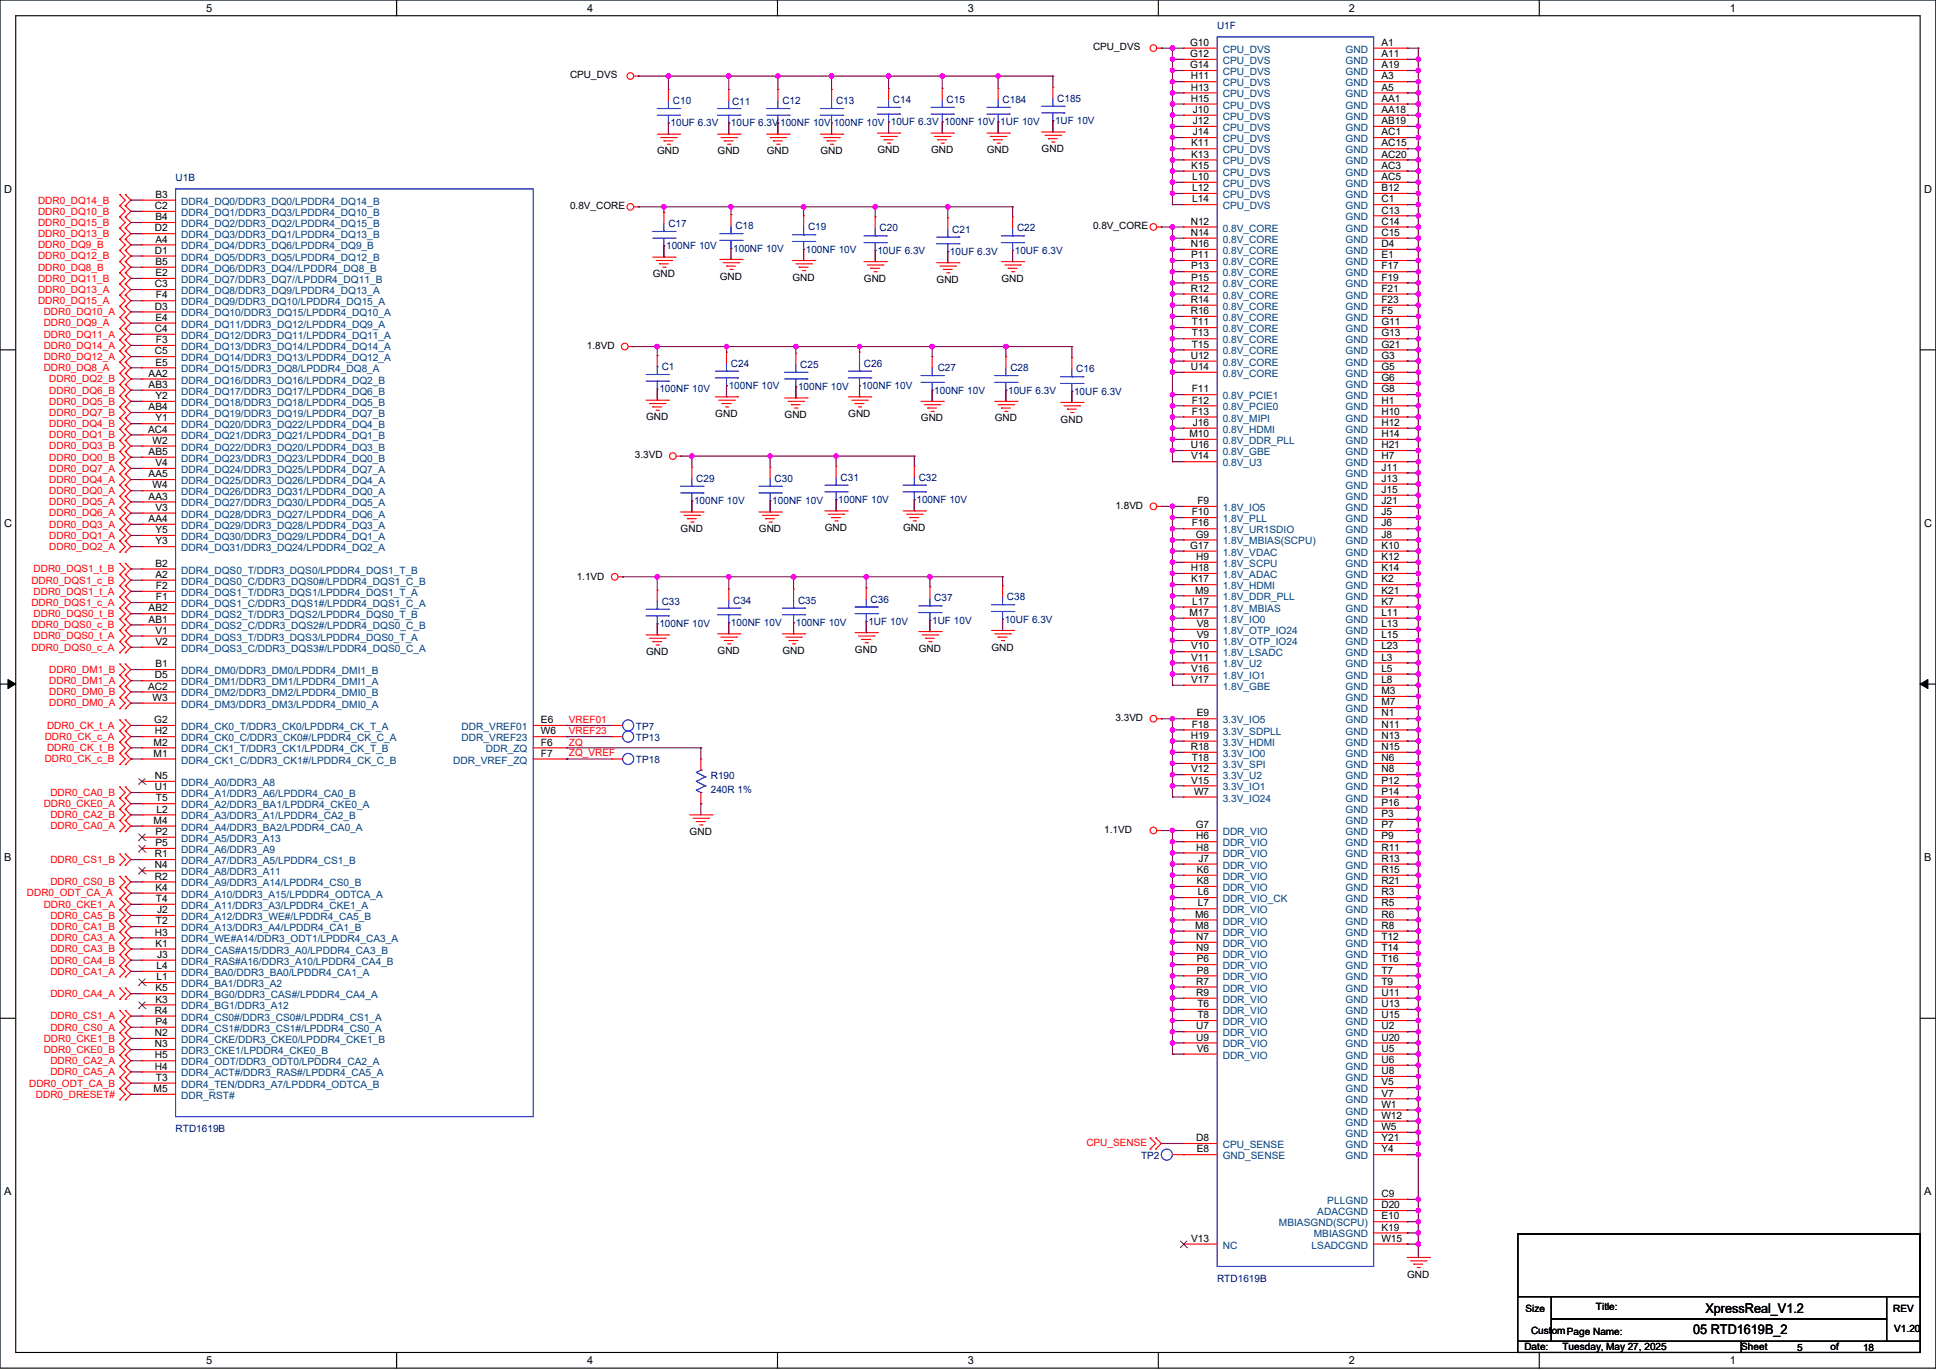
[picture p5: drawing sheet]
<svg xmlns="http://www.w3.org/2000/svg" width="594mm" height="420mm" viewBox="0 0 594 420" stroke-linecap="round" stroke-linejoin="round" font-family="sans-serif">
<defs><g id="words">
<g font-size="4.1">
<text x="523.3" y="402.8">XpressReal_V1.2</text>
<text x="519.5" y="409.4">05 RTD1619B_2</text>
</g>
<g font-size="3.4">
<text x="63.2" y="3.6">5</text>
<text x="180.1" y="3.6">4</text>
<text x="297" y="3.6">3</text>
<text x="413.8" y="3.6">2</text>
<text x="530.7" y="3.6">1</text>
<text x="1.2" y="59.1">D</text>
<text x="590.4" y="59.1">D</text>
<text x="1.2" y="161.6">C</text>
<text x="590.4" y="161.6">C</text>
<text x="1.2" y="264.2">B</text>
<text x="590.4" y="264.2">B</text>
<text x="1.2" y="366.7">A</text>
<text x="590.4" y="366.7">A</text>
<text x="63.2" y="418.5">5</text>
<text x="180.1" y="418.5">4</text>
<text x="297" y="418.5">3</text>
<text x="413.8" y="418.5">2</text>
<text x="530.7" y="418.5">1</text>
</g>
<g font-size="3.1" fill="#000080">
<text x="373.4" y="9">U1F</text>
<text x="206.4" y="31.9">C10</text>
<text x="224.6" y="32.3">C11</text>
<text x="240" y="31.9">C12</text>
<text x="256.5" y="31.9">C13</text>
<text x="274" y="31.6">C14</text>
<text x="290.5" y="31.6">C15</text>
<text x="307.6" y="31.6">C184</text>
<text x="324.4" y="31.2">C185</text>
<text x="205.7" y="38.8">10UF 6.3V</text>
<text x="224.3" y="38.8">10UF 6.3V</text>
<text x="239.4" y="38.8">100NF 10V</text>
<text x="255.8" y="38.8">100NF 10V</text>
<text x="273.3" y="38.4">10UF 6.3V</text>
<text x="289.8" y="38.4">100NF 10V</text>
<text x="306.9" y="38.4">1UF 10V</text>
<text x="323.7" y="38.1">1UF 10V</text>
<text x="53.9" y="55.6">U1B</text>
<text x="205.1" y="69.6">C17</text>
<text x="225.6" y="70.3">C18</text>
<text x="247.9" y="70.7">C19</text>
<text x="269.9" y="71">C20</text>
<text x="292.2" y="71.4">C21</text>
<text x="312" y="71">C22</text>
<text x="204.4" y="76.5">100NF 10V</text>
<text x="224.9" y="77.2">100NF 10V</text>
<text x="247.2" y="77.5">100NF 10V</text>
<text x="269.2" y="77.9">10UF 6.3V</text>
<text x="311.4" y="77.9">10UF 6.3V</text>
<text x="291.5" y="78.2">10UF 6.3V</text>
<text x="203" y="113.5">C1</text>
<text x="224.3" y="112.5">C24</text>
<text x="245.5" y="112.8">C25</text>
<text x="265.1" y="112.5">C26</text>
<text x="287.7" y="113.9">C27</text>
<text x="310" y="113.9">C28</text>
<text x="223.6" y="119.4">100NF 10V</text>
<text x="244.8" y="119.7">100NF 10V</text>
<text x="264.4" y="119.4">100NF 10V</text>
<text x="330.2" y="114.2">C16</text>
<text x="202.3" y="120.4">100NF 10V</text>
<text x="286.7" y="120.7">100NF 10V</text>
<text x="309.3" y="120.7">10UF 6.3V</text>
<text x="329.5" y="121.1">10UF 6.3V</text>
<text x="213.6" y="147.8">C29</text>
<text x="237.6" y="147.8">C30</text>
<text x="257.9" y="147.5">C31</text>
<text x="281.9" y="147.5">C32</text>
<text x="212.9" y="154.7">100NF 10V</text>
<text x="236.9" y="154.7">100NF 10V</text>
<text x="257.2" y="154.3">100NF 10V</text>
<text x="281.2" y="154.3">100NF 10V</text>
<text x="203" y="185.5">C33</text>
<text x="224.9" y="185.2">C34</text>
<text x="244.8" y="185.2">C35</text>
<text x="267.1" y="184.8">C36</text>
<text x="286.7" y="184.5">C37</text>
<text x="309" y="184.2">C38</text>
<text x="266.5" y="191.7">1UF 10V</text>
<text x="286" y="191.4">1UF 10V</text>
<text x="308.3" y="191">10UF 6.3V</text>
<text x="202.3" y="192.4">100NF 10V</text>
<text x="224.3" y="192.1">100NF 10V</text>
<text x="244.2" y="192.1">100NF 10V</text>
<text x="195.1" y="227.4">TP13</text>
<text x="195.1" y="223.9">TP7</text>
<text x="195.1" y="234.2">TP18</text>
<text x="218.1" y="239">R190</text>
<text x="218.1" y="243.1">240R 1%</text>
<text x="53.9" y="347.4">RTD1619B</text>
<text x="350.1" y="355.6">TP2</text>
<text x="373.4" y="393.3">RTD1619B</text>
</g>
<g font-size="3.1">
<text x="335.4" y="15.5">CPU_DVS</text>
<text x="365.1" y="14.1">G10</text>
<text x="365.1" y="17.5">G12</text>
<text x="423.8" y="17.5">A11</text>
<text x="423.8" y="14.1">A1</text>
<text x="365.1" y="20.9">G14</text>
<text x="423.8" y="20.9">A19</text>
<text x="174.9" y="24">CPU_DVS</text>
<text x="365.3" y="24.4">H11</text>
<text x="365.3" y="27.8">H13</text>
<text x="423.8" y="24.4">A3</text>
<text x="423.8" y="27.8">A5</text>
<text x="365.3" y="31.2">H15</text>
<text x="366" y="34.7">J10</text>
<text x="423.8" y="31.2">AA1</text>
<text x="423.8" y="34.7">AA18</text>
<text x="366" y="38.1">J12</text>
<text x="366" y="41.5">J14</text>
<text x="423.8" y="38.1">AB19</text>
<text x="423.8" y="41.5">AC1</text>
<text x="201.6" y="47.4">GND</text>
<text x="220.2" y="47.4">GND</text>
<text x="235.2" y="47.4">GND</text>
<text x="251.7" y="47.4">GND</text>
<text x="269.2" y="47">GND</text>
<text x="285.7" y="47">GND</text>
<text x="302.8" y="47">GND</text>
<text x="319.6" y="46.7">GND</text>
<text x="365.5" y="44.9">K11</text>
<text x="423.8" y="44.9">AC15</text>
<text x="365.5" y="48.4">K13</text>
<text x="365.5" y="51.8">K15</text>
<text x="423.8" y="48.4">AC20</text>
<text x="423.8" y="51.8">AC3</text>
<text x="365.8" y="55.2">L10</text>
<text x="365.8" y="58.7">L12</text>
<text x="423.8" y="55.2">AC5</text>
<text x="423.8" y="58.7">B12</text>
<text x="47.5" y="64.1">C2</text>
<text x="47.7" y="60.7">B3</text>
<text x="174.9" y="64.2">0.8V_CORE</text>
<text x="365.8" y="62.1">L14</text>
<text x="423.8" y="62.1">C1</text>
<text x="423.8" y="65.5">C13</text>
<text x="47.5" y="71">D2</text>
<text x="47.7" y="67.6">B4</text>
<text x="335.4" y="70.3">0.8V_CORE</text>
<text x="365.3" y="68.9">N12</text>
<text x="423.8" y="68.9">C14</text>
<text x="47.5" y="77.9">D1</text>
<text x="47.7" y="74.4">A4</text>
<text x="365.3" y="72.4">N14</text>
<text x="365.3" y="75.8">N16</text>
<text x="423.8" y="72.4">C15</text>
<text x="423.8" y="75.8">D4</text>
<text x="47.7" y="81.3">B5</text>
<text x="365.5" y="79.2">P11</text>
<text x="365.5" y="82.7">P13</text>
<text x="423.8" y="79.2">E1</text>
<text x="423.8" y="82.7">F17</text>
<text x="47.5" y="88.1">C3</text>
<text x="47.7" y="84.7">E2</text>
<text x="200.3" y="85.1">GND</text>
<text x="220.8" y="85.8">GND</text>
<text x="243.1" y="86.1">GND</text>
<text x="265.1" y="86.4">GND</text>
<text x="287.4" y="86.8">GND</text>
<text x="307.2" y="86.4">GND</text>
<text x="365.3" y="89.5">R12</text>
<text x="365.5" y="86.1">P15</text>
<text x="423.8" y="86.1">F19</text>
<text x="423.8" y="89.5">F21</text>
<text x="47.5" y="95">D3</text>
<text x="47.8" y="91.6">F4</text>
<text x="365.3" y="92.9">R14</text>
<text x="423.8" y="92.9">F23</text>
<text x="47.5" y="101.9">C4</text>
<text x="47.7" y="98.4">E4</text>
<text x="365.3" y="96.4">R16</text>
<text x="365.7" y="99.8">T11</text>
<text x="423.8" y="96.4">F5</text>
<text x="423.8" y="99.8">G11</text>
<text x="47.8" y="105.3">F3</text>
<text x="180" y="107">1.8VD</text>
<text x="365.7" y="103.2">T13</text>
<text x="365.7" y="106.7">T15</text>
<text x="423.8" y="103.2">G13</text>
<text x="423.8" y="106.7">G21</text>
<text x="47.5" y="108.7">C5</text>
<text x="47.7" y="112.1">E5</text>
<text x="365.3" y="110.1">U12</text>
<text x="365.3" y="113.5">U14</text>
<text x="423.8" y="110.1">G3</text>
<text x="423.8" y="113.5">G5</text>
<text x="45.6" y="115.6">AA2</text>
<text x="45.6" y="119">AB3</text>
<text x="423.8" y="116.9">G6</text>
<text x="45.6" y="125.9">AB4</text>
<text x="47.7" y="122.4">Y2</text>
<text x="365.7" y="120.4">F11</text>
<text x="365.7" y="123.8">F12</text>
<text x="423.8" y="120.4">G8</text>
<text x="423.8" y="123.8">H1</text>
<text x="47.7" y="129.3">Y1</text>
<text x="198.2" y="129">GND</text>
<text x="219.5" y="127.9">GND</text>
<text x="240.7" y="128.3">GND</text>
<text x="260.3" y="127.9">GND</text>
<text x="282.6" y="129.3">GND</text>
<text x="305.2" y="129.3">GND</text>
<text x="325.4" y="129.6">GND</text>
<text x="365.7" y="127.2">F13</text>
<text x="366" y="130.7">J16</text>
<text x="423.8" y="127.2">H10</text>
<text x="423.8" y="130.7">H12</text>
<text x="45.4" y="132.7">AC4</text>
<text x="46.8" y="136.1">W2</text>
<text x="365" y="134.1">M10</text>
<text x="365.3" y="137.5">U16</text>
<text x="423.8" y="134.1">H14</text>
<text x="423.8" y="137.5">H21</text>
<text x="45.6" y="139.6">AB5</text>
<text x="47.7" y="143">V4</text>
<text x="194.8" y="140.6">3.3VD</text>
<text x="365.5" y="140.9">V14</text>
<text x="423.8" y="140.9">H7</text>
<text x="45.6" y="146.4">AA5</text>
<text x="46.8" y="149.9">W4</text>
<text x="423.8" y="144.4">J11</text>
<text x="423.8" y="147.8">J13</text>
<text x="45.6" y="153.3">AA3</text>
<text x="367.4" y="154.7">F9</text>
<text x="423.8" y="151.2">J15</text>
<text x="423.8" y="154.7">J21</text>
<text x="45.6" y="160.1">AA4</text>
<text x="47.7" y="156.7">V3</text>
<text x="342.2" y="156.1">1.8VD</text>
<text x="365.7" y="158.1">F10</text>
<text x="365.7" y="161.5">F16</text>
<text x="423.8" y="158.1">J5</text>
<text x="423.8" y="161.5">J6</text>
<text x="47.7" y="163.6">Y5</text>
<text x="47.7" y="167">Y3</text>
<text x="208.8" y="163.3">GND</text>
<text x="232.8" y="163.3">GND</text>
<text x="253.1" y="162.9">GND</text>
<text x="277.1" y="162.9">GND</text>
<text x="366.9" y="165">G9</text>
<text x="423.8" y="165">J8</text>
<text x="47.7" y="173.9">B2</text>
<text x="365.1" y="168.4">G17</text>
<text x="367.1" y="171.8">H9</text>
<text x="423.8" y="168.4">K10</text>
<text x="423.8" y="171.8">K12</text>
<text x="47.7" y="177.3">A2</text>
<text x="176.9" y="178">1.1VD</text>
<text x="365.3" y="175.2">H18</text>
<text x="365.5" y="178.7">K17</text>
<text x="423.8" y="175.2">K14</text>
<text x="423.8" y="178.7">K2</text>
<text x="47.8" y="180.7">F2</text>
<text x="47.8" y="184.1">F1</text>
<text x="365.8" y="185.5">L17</text>
<text x="366.7" y="182.1">M9</text>
<text x="423.8" y="182.1">K21</text>
<text x="423.8" y="185.5">K7</text>
<text x="45.6" y="191">AB1</text>
<text x="45.6" y="187.6">AB2</text>
<text x="365" y="189">M17</text>
<text x="423.8" y="189">L11</text>
<text x="47.7" y="194.4">V1</text>
<text x="47.7" y="197.9">V2</text>
<text x="367.2" y="192.4">V8</text>
<text x="367.2" y="195.8">V9</text>
<text x="423.8" y="192.4">L13</text>
<text x="423.8" y="195.8">L15</text>
<text x="198.2" y="201">GND</text>
<text x="220.2" y="200.6">GND</text>
<text x="240" y="200.6">GND</text>
<text x="262.3" y="200.3">GND</text>
<text x="281.9" y="199.9">GND</text>
<text x="304.2" y="199.6">GND</text>
<text x="365.5" y="199.2">V10</text>
<text x="365.5" y="202.7">V11</text>
<text x="423.8" y="199.2">L23</text>
<text x="423.8" y="202.7">L3</text>
<text x="47.5" y="208.2">D5</text>
<text x="47.7" y="204.7">B1</text>
<text x="365.5" y="206.1">V16</text>
<text x="365.5" y="209.5">V17</text>
<text x="423.8" y="206.1">L5</text>
<text x="423.8" y="209.5">L8</text>
<text x="45.4" y="211.6">AC2</text>
<text x="46.8" y="215">W3</text>
<text x="423.8" y="213">M3</text>
<text x="47.3" y="221.9">G2</text>
<text x="166" y="221.9">E6</text>
<text x="342.2" y="221.2">3.3VD</text>
<text x="367.2" y="219.8">E9</text>
<text x="423.8" y="216.4">M7</text>
<text x="423.8" y="219.8">N1</text>
<text x="47.5" y="225.3">H2</text>
<text x="166" y="225.3">W6</text>
<text x="365.3" y="226.7">H19</text>
<text x="365.7" y="223.2">F18</text>
<text x="423.8" y="223.2">N11</text>
<text x="423.8" y="226.7">N13</text>
<text x="47.1" y="228.7">M2</text>
<text x="47.1" y="232.2">M1</text>
<text x="166" y="228.7">F6</text>
<text x="166" y="232.2">F7</text>
<text x="365.3" y="230.1">R18</text>
<text x="365.7" y="233.5">T18</text>
<text x="423.8" y="230.1">N15</text>
<text x="423.8" y="233.5">N6</text>
<text x="47.5" y="239">N5</text>
<text x="365.5" y="237">V12</text>
<text x="423.8" y="237">N8</text>
<text x="47.5" y="242.4">U1</text>
<text x="47.8" y="245.9">T5</text>
<text x="365.5" y="240.4">V15</text>
<text x="366.4" y="243.8">W7</text>
<text x="423.8" y="240.4">P12</text>
<text x="423.8" y="243.8">P14</text>
<text x="48" y="249.3">L2</text>
<text x="423.8" y="247.2">P16</text>
<text x="423.8" y="250.7">P3</text>
<text x="47.1" y="252.7">M4</text>
<text x="47.7" y="256.2">P2</text>
<text x="211.6" y="256.2">GND</text>
<text x="338.8" y="255.5">1.1VD</text>
<text x="366.9" y="254.1">G7</text>
<text x="367.1" y="257.5">H6</text>
<text x="423.8" y="254.1">P7</text>
<text x="423.8" y="257.5">P9</text>
<text x="47.5" y="263">R1</text>
<text x="47.7" y="259.6">P5</text>
<text x="367.1" y="261">H8</text>
<text x="423.8" y="261">R11</text>
<text x="47.5" y="269.9">R2</text>
<text x="47.5" y="266.4">N4</text>
<text x="367.2" y="267.8">K6</text>
<text x="367.7" y="264.4">J7</text>
<text x="423.8" y="264.4">R13</text>
<text x="423.8" y="267.8">R15</text>
<text x="47.7" y="273.3">K4</text>
<text x="367.2" y="271.2">K8</text>
<text x="367.6" y="274.7">L6</text>
<text x="423.8" y="271.2">R21</text>
<text x="423.8" y="274.7">R3</text>
<text x="47.8" y="276.7">T4</text>
<text x="48.2" y="280.2">J2</text>
<text x="366.7" y="281.5">M6</text>
<text x="367.6" y="278.1">L7</text>
<text x="423.8" y="278.1">R5</text>
<text x="423.8" y="281.5">R6</text>
<text x="47.5" y="287">H3</text>
<text x="47.8" y="283.6">T2</text>
<text x="366.7" y="285">M8</text>
<text x="423.8" y="285">R8</text>
<text x="47.7" y="290.4">K1</text>
<text x="48.2" y="293.9">J3</text>
<text x="367.1" y="288.4">N7</text>
<text x="367.1" y="291.8">N9</text>
<text x="423.8" y="288.4">T12</text>
<text x="423.8" y="291.8">T14</text>
<text x="48" y="297.3">L4</text>
<text x="367.2" y="295.3">P6</text>
<text x="367.2" y="298.7">P8</text>
<text x="423.8" y="295.3">T16</text>
<text x="423.8" y="298.7">T7</text>
<text x="47.7" y="304.2">K5</text>
<text x="48" y="300.7">L1</text>
<text x="367.1" y="302.1">R7</text>
<text x="367.1" y="305.5">R9</text>
<text x="423.8" y="302.1">T9</text>
<text x="423.8" y="305.5">U11</text>
<text x="47.5" y="311">R4</text>
<text x="47.7" y="307.6">K3</text>
<text x="367.4" y="309">T6</text>
<text x="423.8" y="309">U13</text>
<text x="47.5" y="317.9">N2</text>
<text x="47.7" y="314.5">P4</text>
<text x="367.1" y="315.8">U7</text>
<text x="367.4" y="312.4">T8</text>
<text x="423.8" y="312.4">U15</text>
<text x="423.8" y="315.8">U2</text>
<text x="47.5" y="321.3">N3</text>
<text x="367.1" y="319.3">U9</text>
<text x="367.2" y="322.7">V6</text>
<text x="423.8" y="319.3">U20</text>
<text x="423.8" y="322.7">U5</text>
<text x="47.5" y="324.7">H5</text>
<text x="47.5" y="328.2">H4</text>
<text x="423.8" y="326.1">U6</text>
<text x="423.8" y="329.5">U8</text>
<text x="47.1" y="335">M5</text>
<text x="47.8" y="331.6">T3</text>
<text x="423.8" y="333">V5</text>
<text x="423.8" y="336.4">V7</text>
<text x="423.8" y="339.8">W1</text>
<text x="423.8" y="343.3">W12</text>
<text x="423.8" y="346.7">W5</text>
<text x="367.1" y="350.1">D8</text>
<text x="367.2" y="353.5">E8</text>
<text x="423.8" y="350.1">Y21</text>
<text x="423.8" y="353.5">Y4</text>
<text x="423.8" y="370.7">D20</text>
<text x="423.8" y="367.3">C9</text>
<text x="423.8" y="374.1">E10</text>
<text x="423.8" y="377.6">K19</text>
<text x="365.5" y="381">V13</text>
<text x="423.8" y="381">W15</text>
<text x="431.7" y="392">GND</text>
<text x="489.7" y="401.9">Title:</text>
<text x="468.1" y="402.6">Size</text>
<text x="580.9" y="402.6">REV</text>
<text x="469.8" y="409.1">CustomPage Name:</text>
<text x="581.2" y="408.8">V1.20</text>
<text x="467.7" y="414.3">Date:</text>
<text x="479.4" y="414.3">Tuesday, May 27, 2025</text>
<text x="534.2" y="414.3">Sheet</text>
<text x="551.4" y="414.6">5</text>
<text x="561.7" y="414.3">of</text>
<text x="571.6" y="414.6">18</text>
</g>
<g font-size="3.1" fill="#004080">
<text x="375.1" y="16.2">CPU_DVS</text>
<text x="412.8" y="16.2">GND</text>
<text x="375.1" y="23">CPU_DVS</text>
<text x="375.1" y="19.6">CPU_DVS</text>
<text x="412.8" y="19.6">GND</text>
<text x="412.8" y="23">GND</text>
<text x="375.1" y="26.5">CPU_DVS</text>
<text x="375.1" y="29.9">CPU_DVS</text>
<text x="412.8" y="26.5">GND</text>
<text x="412.8" y="29.9">GND</text>
<text x="375.1" y="33.3">CPU_DVS</text>
<text x="412.8" y="33.3">GND</text>
<text x="375.1" y="36.7">CPU_DVS</text>
<text x="375.1" y="40.2">CPU_DVS</text>
<text x="412.8" y="36.7">GND</text>
<text x="412.8" y="40.2">GND</text>
<text x="375.1" y="43.6">CPU_DVS</text>
<text x="375.1" y="47">CPU_DVS</text>
<text x="412.8" y="43.6">GND</text>
<text x="412.8" y="47">GND</text>
<text x="375.1" y="50.5">CPU_DVS</text>
<text x="375.1" y="53.9">CPU_DVS</text>
<text x="412.8" y="50.5">GND</text>
<text x="412.8" y="53.9">GND</text>
<text x="375.1" y="57.3">CPU_DVS</text>
<text x="412.8" y="57.3">GND</text>
<text x="55.6" y="62.8">DDR4_DQ0/DDR3_DQ0/LPDDR4_DQ14_B</text>
<text x="375.1" y="60.7">CPU_DVS</text>
<text x="375.1" y="64.2">CPU_DVS</text>
<text x="412.8" y="60.7">GND</text>
<text x="412.8" y="64.2">GND</text>
<text x="55.6" y="69.7">DDR4_DQ2/DDR3_DQ2/LPDDR4_DQ15_B</text>
<text x="55.6" y="66.2">DDR4_DQ1/DDR3_DQ3/LPDDR4_DQ10_B</text>
<text x="375.1" y="71">0.8V_CORE</text>
<text x="412.8" y="67.6">GND</text>
<text x="412.8" y="71">GND</text>
<text x="55.6" y="76.5">DDR4_DQ4/DDR3_DQ6/LPDDR4_DQ9_B</text>
<text x="55.6" y="73.1">DDR4_DQ3/DDR3_DQ1/LPDDR4_DQ13_B</text>
<text x="375.1" y="74.5">0.8V_CORE</text>
<text x="375.1" y="77.9">0.8V_CORE</text>
<text x="412.8" y="74.5">GND</text>
<text x="412.8" y="77.9">GND</text>
<text x="55.6" y="83.4">DDR4_DQ6/DDR3_DQ4//LPDDR4_DQ8_B</text>
<text x="55.6" y="79.9">DDR4_DQ5/DDR3_DQ5/LPDDR4_DQ12_B</text>
<text x="375.1" y="81.3">0.8V_CORE</text>
<text x="412.8" y="81.3">GND</text>
<text x="55.6" y="86.8">DDR4_DQ7/DDR3_DQ7//LPDDR4_DQ11_B</text>
<text x="375.1" y="84.8">0.8V_CORE</text>
<text x="375.1" y="88.2">0.8V_CORE</text>
<text x="412.8" y="88.2">GND</text>
<text x="412.8" y="84.8">GND</text>
<text x="55.6" y="90.2">DDR4_DQ8/DDR3_DQ9/LPDDR4_DQ13_A</text>
<text x="55.6" y="93.7">DDR4_DQ9/DDR3_DQ10/LPDDR4_DQ15_A</text>
<text x="375.1" y="91.6">0.8V_CORE</text>
<text x="375.1" y="95">0.8V_CORE</text>
<text x="412.8" y="91.6">GND</text>
<text x="412.8" y="95">GND</text>
<text x="55.6" y="97.1">DDR4_DQ10/DDR3_DQ15/LPDDR4_DQ10_A</text>
<text x="55.6" y="100.5">DDR4_DQ11/DDR3_DQ12/LPDDR4_DQ9_A</text>
<text x="375.1" y="98.5">0.8V_CORE</text>
<text x="375.1" y="101.9">0.8V_CORE</text>
<text x="412.8" y="98.5">GND</text>
<text x="412.8" y="101.9">GND</text>
<text x="55.6" y="103.9">DDR4_DQ12/DDR3_DQ11/LPDDR4_DQ11_A</text>
<text x="55.6" y="107.4">DDR4_DQ13/DDR3_DQ14/LPDDR4_DQ14_A</text>
<text x="375.1" y="105.3">0.8V_CORE</text>
<text x="412.8" y="105.3">GND</text>
<text x="55.6" y="110.8">DDR4_DQ14/DDR3_DQ13/LPDDR4_DQ12_A</text>
<text x="375.1" y="108.8">0.8V_CORE</text>
<text x="375.1" y="112.2">0.8V_CORE</text>
<text x="412.8" y="108.8">GND</text>
<text x="412.8" y="112.2">GND</text>
<text x="55.6" y="117.7">DDR4_DQ16/DDR3_DQ16/LPDDR4_DQ2_B</text>
<text x="55.6" y="114.2">DDR4_DQ15/DDR3_DQ8/LPDDR4_DQ8_A</text>
<text x="375.1" y="115.6">0.8V_CORE</text>
<text x="412.8" y="115.6">GND</text>
<text x="412.8" y="119">GND</text>
<text x="55.6" y="121.1">DDR4_DQ17/DDR3_DQ17/LPDDR4_DQ6_B</text>
<text x="55.6" y="124.5">DDR4_DQ18/DDR3_DQ18/LPDDR4_DQ5_B</text>
<text x="375.1" y="122.5">0.8V_PCIE1</text>
<text x="375.1" y="125.9">0.8V_PCIE0</text>
<text x="412.8" y="122.5">GND</text>
<text x="412.8" y="125.9">GND</text>
<text x="55.6" y="128">DDR4_DQ19/DDR3_DQ19/LPDDR4_DQ7_B</text>
<text x="55.6" y="131.4">DDR4_DQ20/DDR3_DQ22/LPDDR4_DQ4_B</text>
<text x="375.1" y="129.3">0.8V_MIPI</text>
<text x="412.8" y="129.3">GND</text>
<text x="55.6" y="134.8">DDR4_DQ21/DDR3_DQ21/LPDDR4_DQ1_B</text>
<text x="375.1" y="132.8">0.8V_HDMI</text>
<text x="375.1" y="136.2">0.8V_DDR_PLL</text>
<text x="412.8" y="132.8">GND</text>
<text x="412.8" y="136.2">GND</text>
<text x="55.6" y="141.7">DDR4_DQ23/DDR3_DQ23/LPDDR4_DQ0_B</text>
<text x="55.6" y="138.2">DDR4_DQ22/DDR3_DQ20/LPDDR4_DQ3_B</text>
<text x="375.1" y="139.6">0.8V_GBE</text>
<text x="375.1" y="143">0.8V_U3</text>
<text x="412.8" y="139.6">GND</text>
<text x="412.8" y="143">GND</text>
<text x="55.6" y="148.5">DDR4_DQ25/DDR3_DQ26/LPDDR4_DQ4_A</text>
<text x="55.6" y="145.1">DDR4_DQ24/DDR3_DQ25/LPDDR4_DQ7_A</text>
<text x="412.8" y="146.5">GND</text>
<text x="412.8" y="149.9">GND</text>
<text x="55.6" y="155.4">DDR4_DQ27/DDR3_DQ30/LPDDR4_DQ5_A</text>
<text x="55.6" y="152">DDR4_DQ26/DDR3_DQ31/LPDDR4_DQ0_A</text>
<text x="412.8" y="153.3">GND</text>
<text x="55.6" y="158.8">DDR4_DQ28/DDR3_DQ27/LPDDR4_DQ6_A</text>
<text x="375.1" y="160.2">1.8V_PLL</text>
<text x="375.1" y="156.8">1.8V_IO5</text>
<text x="412.8" y="156.8">GND</text>
<text x="412.8" y="160.2">GND</text>
<text x="55.6" y="162.2">DDR4_DQ29/DDR3_DQ28/LPDDR4_DQ3_A</text>
<text x="55.6" y="165.7">DDR4_DQ30/DDR3_DQ29/LPDDR4_DQ1_A</text>
<text x="375.1" y="163.6">1.8V_UR1SDIO</text>
<text x="375.1" y="167">1.8V_MBIAS(SCPU)</text>
<text x="412.8" y="163.6">GND</text>
<text x="412.8" y="167">GND</text>
<text x="55.6" y="169.1">DDR4_DQ31/DDR3_DQ24/LPDDR4_DQ2_A</text>
<text x="375.1" y="170.5">1.8V_VDAC</text>
<text x="375.1" y="173.9">1.8V_SCPU</text>
<text x="412.8" y="170.5">GND</text>
<text x="412.8" y="173.9">GND</text>
<text x="55.6" y="176">DDR4_DQS0_T/DDR3_DQS0/LPDDR4_DQS1_T_B</text>
<text x="55.6" y="179.4">DDR4_DQS0_C/DDR3_DQS0#/LPDDR4_DQS1_C_B</text>
<text x="375.1" y="177.3">1.8V_ADAC</text>
<text x="412.8" y="177.3">GND</text>
<text x="55.6" y="182.8">DDR4_DQS1_T/DDR3_DQS1/LPDDR4_DQS1_T_A</text>
<text x="375.1" y="180.8">1.8V_HDMI</text>
<text x="375.1" y="184.2">1.8V_DDR_PLL</text>
<text x="412.8" y="180.8">GND</text>
<text x="412.8" y="184.2">GND</text>
<text x="55.6" y="189.7">DDR4_DQS2_T/DDR3_DQS2/LPDDR4_DQS0_T_B</text>
<text x="55.6" y="186.2">DDR4_DQS1_C/DDR3_DQS1#/LPDDR4_DQS1_C_A</text>
<text x="375.1" y="187.6">1.8V_MBIAS</text>
<text x="375.1" y="191">1.8V_IO0</text>
<text x="412.8" y="187.6">GND</text>
<text x="412.8" y="191">GND</text>
<text x="55.6" y="193.1">DDR4_DQS2_C/DDR3_DQS2#/LPDDR4_DQS0_C_B</text>
<text x="55.6" y="196.5">DDR4_DQS3_T/DDR3_DQS3/LPDDR4_DQS0_T_A</text>
<text x="375.1" y="194.5">1.8V_OTP_IO24</text>
<text x="375.1" y="197.9">1.8V_OTP_IO24</text>
<text x="412.8" y="194.5">GND</text>
<text x="412.8" y="197.9">GND</text>
<text x="55.6" y="200">DDR4_DQS3_C/DDR3_DQS3#/LPDDR4_DQS0_C_A</text>
<text x="375.1" y="201.3">1.8V_LSADC</text>
<text x="412.8" y="201.3">GND</text>
<text x="55.6" y="206.8">DDR4_DM0/DDR3_DM0/LPDDR4_DMI1_B</text>
<text x="375.1" y="204.8">1.8V_U2</text>
<text x="375.1" y="208.2">1.8V_IO1</text>
<text x="412.8" y="204.8">GND</text>
<text x="412.8" y="208.2">GND</text>
<text x="55.6" y="213.7">DDR4_DM2/DDR3_DM2/LPDDR4_DMI0_B</text>
<text x="55.6" y="210.2">DDR4_DM1/DDR3_DM1/LPDDR4_DMI1_A</text>
<text x="375.1" y="211.6">1.8V_GBE</text>
<text x="412.8" y="211.6">GND</text>
<text x="412.8" y="215.1">GND</text>
<text x="55.6" y="217.1">DDR4_DM3/DDR3_DM3/LPDDR4_DMI0_A</text>
<text x="375.1" y="221.9">3.3V_IO5</text>
<text x="412.8" y="218.5">GND</text>
<text x="412.8" y="221.9">GND</text>
<text x="55.6" y="224">DDR4_CK0_T/DDR3_CK0/LPDDR4_CK_T_A</text>
<text x="55.6" y="227.4">DDR4_CK0_C/DDR3_CK0#/LPDDR4_CK_C_A</text>
<text x="141.6" y="224">DDR_VREF01</text>
<text x="141.6" y="227.4">DDR_VREF23</text>
<text x="375.1" y="225.3">3.3V_SDPLL</text>
<text x="412.8" y="225.3">GND</text>
<text x="55.6" y="230.8">DDR4_CK1_T/DDR3_CK1/LPDDR4_CK_T_B</text>
<text x="149.1" y="230.8">DDR_ZQ</text>
<text x="375.1" y="228.8">3.3V_HDMI</text>
<text x="375.1" y="232.2">3.3V_IO0</text>
<text x="412.8" y="228.8">GND</text>
<text x="412.8" y="232.2">GND</text>
<text x="55.6" y="234.3">DDR4_CK1_C/DDR3_CK1#/LPDDR4_CK_C_B</text>
<text x="139" y="234.3">DDR_VREF_ZQ</text>
<text x="375.1" y="235.6">3.3V_SPI</text>
<text x="375.1" y="239.1">3.3V_U2</text>
<text x="412.8" y="235.6">GND</text>
<text x="412.8" y="239.1">GND</text>
<text x="55.6" y="241.1">DDR4_A0/DDR3_A8</text>
<text x="55.6" y="244.5">DDR4_A1/DDR3_A6/LPDDR4_CA0_B</text>
<text x="375.1" y="242.5">3.3V_IO1</text>
<text x="375.1" y="245.9">3.3V_IO24</text>
<text x="412.8" y="242.5">GND</text>
<text x="412.8" y="245.9">GND</text>
<text x="55.6" y="251.4">DDR4_A3/DDR3_A1/LPDDR4_CA2_B</text>
<text x="55.6" y="248">DDR4_A2/DDR3_BA1/LPDDR4_CKE0_A</text>
<text x="412.8" y="249.3">GND</text>
<text x="55.6" y="254.8">DDR4_A4/DDR3_BA2/LPDDR4_CA0_A</text>
<text x="375.1" y="256.2">DDR_VIO</text>
<text x="412.8" y="252.8">GND</text>
<text x="412.8" y="256.2">GND</text>
<text x="55.6" y="261.7">DDR4_A6/DDR3_A9</text>
<text x="55.6" y="258.3">DDR4_A5/DDR3_A13</text>
<text x="375.1" y="263.1">DDR_VIO</text>
<text x="375.1" y="259.6">DDR_VIO</text>
<text x="412.8" y="259.6">GND</text>
<text x="412.8" y="263.1">GND</text>
<text x="55.6" y="265.1">DDR4_A7/DDR3_A5/LPDDR4_CS1_B</text>
<text x="55.6" y="268.5">DDR4_A8/DDR3_A11</text>
<text x="375.1" y="266.5">DDR_VIO</text>
<text x="375.1" y="269.9">DDR_VIO</text>
<text x="412.8" y="266.5">GND</text>
<text x="412.8" y="269.9">GND</text>
<text x="55.6" y="275.4">DDR4_A10/DDR3_A15/LPDDR4_ODTCA_A</text>
<text x="55.6" y="272">DDR4_A9/DDR3_A14/LPDDR4_CS0_B</text>
<text x="375.1" y="273.3">DDR_VIO</text>
<text x="412.8" y="273.3">GND</text>
<text x="55.6" y="278.8">DDR4_A11/DDR3_A3/LPDDR4_CKE1_A</text>
<text x="375.1" y="276.8">DDR_VIO_CK</text>
<text x="375.1" y="280.2">DDR_VIO</text>
<text x="412.8" y="276.8">GND</text>
<text x="412.8" y="280.2">GND</text>
<text x="55.6" y="282.3">DDR4_A12/DDR3_WE#/LPDDR4_CA5_B</text>
<text x="55.6" y="285.7">DDR4_A13/DDR3_A4/LPDDR4_CA1_B</text>
<text x="375.1" y="283.6">DDR_VIO</text>
<text x="375.1" y="287.1">DDR_VIO</text>
<text x="412.8" y="283.6">GND</text>
<text x="412.8" y="287.1">GND</text>
<text x="55.6" y="289.1">DDR4_WE#A14/DDR3_ODT1/LPDDR4_CA3_A</text>
<text x="55.6" y="292.5">DDR4_CAS#A15/DDR3_A0/LPDDR4_CA3_B</text>
<text x="375.1" y="290.5">DDR_VIO</text>
<text x="375.1" y="293.9">DDR_VIO</text>
<text x="412.8" y="290.5">GND</text>
<text x="412.8" y="293.9">GND</text>
<text x="55.6" y="296">DDR4_RAS#A16/DDR3_A10/LPDDR4_CA4_B</text>
<text x="55.6" y="299.4">DDR4_BA0/DDR3_BA0/LPDDR4_CA1_A</text>
<text x="375.1" y="297.4">DDR_VIO</text>
<text x="412.8" y="297.4">GND</text>
<text x="55.6" y="302.8">DDR4_BA1/DDR3_A2</text>
<text x="375.1" y="300.8">DDR_VIO</text>
<text x="375.1" y="304.2">DDR_VIO</text>
<text x="412.8" y="300.8">GND</text>
<text x="412.8" y="304.2">GND</text>
<text x="55.6" y="309.7">DDR4_BG1/DDR3_A12</text>
<text x="55.6" y="306.3">DDR4_BG0/DDR3_CAS#/LPDDR4_CA4_A</text>
<text x="375.1" y="307.6">DDR_VIO</text>
<text x="375.1" y="311.1">DDR_VIO</text>
<text x="412.8" y="307.6">GND</text>
<text x="412.8" y="311.1">GND</text>
<text x="55.6" y="316.5">DDR4_CS1#/DDR3_CS1#/LPDDR4_CS0_A</text>
<text x="55.6" y="313.1">DDR4_CS0#/DDR3_CS0#/LPDDR4_CS1_A</text>
<text x="375.1" y="314.5">DDR_VIO</text>
<text x="375.1" y="317.9">DDR_VIO</text>
<text x="412.8" y="314.5">GND</text>
<text x="412.8" y="317.9">GND</text>
<text x="55.6" y="320">DDR4_CKE/DDR3_CKE0/LPDDR4_CKE1_B</text>
<text x="55.6" y="323.4">DDR3_CKE1/LPDDR4_CKE0_B</text>
<text x="375.1" y="321.4">DDR_VIO</text>
<text x="412.8" y="321.4">GND</text>
<text x="55.6" y="326.8">DDR4_ODT/DDR3_ODT0/LPDDR4_CA2_A</text>
<text x="375.1" y="324.8">DDR_VIO</text>
<text x="412.8" y="324.8">GND</text>
<text x="412.8" y="328.2">GND</text>
<text x="55.6" y="330.3">DDR4_ACT#/DDR3_RAS#/LPDDR4_CA5_A</text>
<text x="55.6" y="333.7">DDR4_TEN/DDR3_A7/LPDDR4_ODTCA_B</text>
<text x="412.8" y="331.6">GND</text>
<text x="412.8" y="335.1">GND</text>
<text x="55.6" y="337.1">DDR_RST#</text>
<text x="412.8" y="338.5">GND</text>
<text x="412.8" y="341.9">GND</text>
<text x="412.8" y="345.4">GND</text>
<text x="375.1" y="352.2">CPU_SENSE</text>
<text x="412.8" y="348.8">GND</text>
<text x="412.8" y="352.2">GND</text>
<text x="375.1" y="355.6">GND_SENSE</text>
<text x="412.8" y="355.6">GND</text>
<text x="407.2" y="369.4">PLLGND</text>
<text x="392.4" y="376.2">MBIASGND(SCPU)</text>
<text x="404.2" y="372.8">ADACGND</text>
<text x="375.1" y="383.1">NC</text>
<text x="402.4" y="383.1">LSADCGND</text>
<text x="403.1" y="379.6">MBIASGND</text>
</g>
<g font-size="3.1" fill="#f00">
<text x="11.7" y="62.4">DDR0_DQ14_B</text>
<text x="11.7" y="65.9">DDR0_DQ10_B</text>
<text x="11.7" y="69.3">DDR0_DQ15_B</text>
<text x="11.7" y="72.7">DDR0_DQ13_B</text>
<text x="11.7" y="76.2">DDR0_DQ9_B</text>
<text x="11.7" y="83">DDR0_DQ8_B</text>
<text x="11.7" y="79.6">DDR0_DQ12_B</text>
<text x="11.7" y="86.4">DDR0_DQ11_B</text>
<text x="11.7" y="89.9">DDR0_DQ13_A</text>
<text x="11.7" y="93.3">DDR0_DQ15_A</text>
<text x="13.4" y="100.2">DDR0_DQ9_A</text>
<text x="13.4" y="96.7">DDR0_DQ10_A</text>
<text x="13.4" y="107">DDR0_DQ14_A</text>
<text x="13.4" y="103.6">DDR0_DQ11_A</text>
<text x="13.4" y="113.9">DDR0_DQ8_A</text>
<text x="13.4" y="110.4">DDR0_DQ12_A</text>
<text x="15.1" y="117.3">DDR0_DQ2_B</text>
<text x="15.1" y="120.7">DDR0_DQ6_B</text>
<text x="15.1" y="124.2">DDR0_DQ5_B</text>
<text x="15.1" y="131">DDR0_DQ4_B</text>
<text x="15.1" y="127.6">DDR0_DQ7_B</text>
<text x="15.1" y="137.9">DDR0_DQ3_B</text>
<text x="15.1" y="134.5">DDR0_DQ1_B</text>
<text x="15.1" y="141.3">DDR0_DQ0_B</text>
<text x="15.1" y="148.2">DDR0_DQ4_A</text>
<text x="15.1" y="144.7">DDR0_DQ7_A</text>
<text x="15.1" y="151.6">DDR0_DQ0_A</text>
<text x="15.1" y="155">DDR0_DQ5_A</text>
<text x="15.1" y="158.5">DDR0_DQ6_A</text>
<text x="15.1" y="161.9">DDR0_DQ3_A</text>
<text x="15.1" y="165.3">DDR0_DQ1_A</text>
<text x="15.1" y="168.7">DDR0_DQ2_A</text>
<text x="9.6" y="179">DDR0_DQS1_c_B</text>
<text x="10.3" y="175.6">DDR0_DQS1_t_B</text>
<text x="9.6" y="185.9">DDR0_DQS1_c_A</text>
<text x="10.3" y="182.5">DDR0_DQS1_t_A</text>
<text x="10.3" y="189.3">DDR0_DQS0_t_B</text>
<text x="9.6" y="192.7">DDR0_DQS0_c_B</text>
<text x="10.3" y="196.2">DDR0_DQS0_t_A</text>
<text x="9.6" y="199.6">DDR0_DQS0_c_A</text>
<text x="15.1" y="206.5">DDR0_DM1_B</text>
<text x="15.1" y="209.9">DDR0_DM1_A</text>
<text x="15.1" y="213.3">DDR0_DM0_B</text>
<text x="15.1" y="216.7">DDR0_DM0_A</text>
<text x="174.6" y="221.9">VREF01</text>
<text x="13.7" y="227">DDR0_CK_c_A</text>
<text x="14.4" y="223.6">DDR0_CK_t_A</text>
<text x="174.6" y="225.3">VREF23</text>
<text x="13.7" y="233.9">DDR0_CK_c_B</text>
<text x="14.4" y="230.5">DDR0_CK_t_B</text>
<text x="174.6" y="228.7">ZQ</text>
<text x="174.6" y="232.1">ZQ_VREF</text>
<text x="15.5" y="244.2">DDR0_CA0_B</text>
<text x="13.4" y="247.6">DDR0_CKE0_A</text>
<text x="15.5" y="251">DDR0_CA2_B</text>
<text x="15.5" y="254.5">DDR0_CA0_A</text>
<text x="15.5" y="264.8">DDR0_CS1_B</text>
<text x="8.3" y="275">DDR0_ODT_CA_A</text>
<text x="15.5" y="271.6">DDR0_CS0_B</text>
<text x="13.4" y="278.5">DDR0_CKE1_A</text>
<text x="15.5" y="281.9">DDR0_CA5_B</text>
<text x="15.5" y="285.3">DDR0_CA1_B</text>
<text x="15.5" y="288.8">DDR0_CA3_A</text>
<text x="15.5" y="292.2">DDR0_CA3_B</text>
<text x="15.5" y="299">DDR0_CA1_A</text>
<text x="15.5" y="295.6">DDR0_CA4_B</text>
<text x="15.5" y="305.9">DDR0_CA4_A</text>
<text x="15.5" y="312.8">DDR0_CS1_A</text>
<text x="15.5" y="316.2">DDR0_CS0_A</text>
<text x="13.4" y="319.6">DDR0_CKE1_B</text>
<text x="13.4" y="323">DDR0_CKE0_B</text>
<text x="15.5" y="326.5">DDR0_CA2_A</text>
<text x="15.5" y="329.9">DDR0_CA5_A</text>
<text x="8.9" y="333.3">DDR0_ODT_CA_B</text>
<text x="11" y="336.8">DDR0_DRESET#</text>
<text x="333.3" y="351.5">CPU_SENSE</text>
</g>
</g></defs>
<path d="M0 0h593.9v419.7h-593.9zM4.8 4.8h584.3v410.1h-584.3z" fill="none" stroke="#000" stroke-width=".34"/>
<g fill="#fff">
<path d="M63.2 .5h1.9v3.8h-1.9z"/>
<path d="M63.2 415.5h1.9v3.7h-1.9z"/>
</g>
<path d="M121.7 0v4.8M121.7 414.9v4.8" fill="none" stroke="#000" stroke-width=".34"/>
<g fill="#fff">
<path d="M180.1 .5h1.9v3.8h-1.9z"/>
<path d="M180.1 415.5h1.9v3.7h-1.9z"/>
</g>
<path d="M238.5 0v4.8M238.5 414.9v4.8" fill="none" stroke="#000" stroke-width=".34"/>
<g fill="#fff">
<path d="M297 .5h1.9v3.8h-1.9z"/>
<path d="M297 415.5h1.9v3.7h-1.9z"/>
</g>
<path d="M355.4 0v4.8M355.4 414.9v4.8" fill="none" stroke="#000" stroke-width=".34"/>
<g fill="#fff">
<path d="M413.8 .5h1.9v3.8h-1.9z"/>
<path d="M413.8 415.5h1.9v3.7h-1.9z"/>
</g>
<path d="M472.3 0v4.8M472.3 414.9v4.8" fill="none" stroke="#000" stroke-width=".34"/>
<g fill="#fff">
<path d="M530.7 .5h1.9v3.8h-1.9z"/>
<path d="M530.7 415.5h1.9v3.7h-1.9z"/>
<path d="M1.2 56.1h2.5v3.7h-2.5z"/>
<path d="M590.3 56.1h2.5v3.7h-2.5z"/>
<path d="M1.2 158.6h2.5v3.7h-2.5z"/>
<path d="M590.3 158.6h2.5v3.7h-2.5z"/>
</g>
<path d="M0 107.3h4.8M589.1 107.3h4.8" fill="none" stroke="#000" stroke-width=".34"/>
<g fill="#fff">
<path d="M1.2 261.1h2.3v3.8h-2.3z"/>
<path d="M590.3 261.1h2.3v3.8h-2.3z"/>
</g>
<path d="M0 209.9h4.8M589.1 209.9h4.8" fill="none" stroke="#000" stroke-width=".34"/>
<path d="M2.4 208.5l2.4 1.4-2.4 1.3zM589.1 209.9l2.4-1.4v2.7z" fill="#000" stroke="#000" stroke-width=".31"/>
<g fill="#fff">
<path d="M1.2 363.6h2.3v3.8h-2.3z"/>
<path d="M590.3 363.6h2.3v3.8h-2.3z"/>
</g>
<path d="M0 312.4h4.8M589.1 312.4h4.8" fill="none" stroke="#000" stroke-width=".34"/>
<path d="M354.9 14.8h1.4" fill="none" stroke="#f00" stroke-width=".34"/>
<circle cx="356.3" cy="14.8" r=".17" fill="#f00"/>
<g fill="none" stroke="#f00" stroke-width=".34">
<path d="M220.2 41.2h6.8"/>
<circle cx="353.9" cy="14.8" r="1.02"/>
</g>
<circle cx="227" cy="41.2" r=".17" fill="#f00"/>
<path d="M221.2 42.2h4.8" fill="none" stroke="#f00" stroke-width=".34"/>
<circle cx="226" cy="42.2" r=".17" fill="#f00"/>
<path d="M222.2 43.2h2.8" fill="none" stroke="#f00" stroke-width=".34"/>
<circle cx="222.2" cy="43.2" r=".17" fill="#f00"/>
<path d="M223.2 44.3h.7" fill="none" stroke="#f00" stroke-width=".34"/>
<circle cx="223.9" cy="44.3" r=".17" fill="#f00"/>
<path d="M251.7 41.2h6.9" fill="none" stroke="#f00" stroke-width=".34"/>
<circle cx="258.6" cy="41.2" r=".17" fill="#f00"/>
<path d="M252.8 42.2h4.7" fill="none" stroke="#f00" stroke-width=".34"/>
<circle cx="257.5" cy="42.2" r=".17" fill="#f00"/>
<path d="M253.8 43.2h2.7" fill="none" stroke="#f00" stroke-width=".34"/>
<circle cx="253.8" cy="43.2" r=".17" fill="#f00"/>
<path d="M254.8 44.3h.7" fill="none" stroke="#f00" stroke-width=".34"/>
<circle cx="255.5" cy="44.3" r=".17" fill="#f00"/>
<path d="M235.2 41.2h6.9" fill="none" stroke="#f00" stroke-width=".34"/>
<circle cx="242.1" cy="41.2" r=".17" fill="#f00"/>
<path d="M236.3 42.2h4.8" fill="none" stroke="#f00" stroke-width=".34"/>
<circle cx="241.1" cy="42.2" r=".17" fill="#f00"/>
<path d="M237.3 43.2h2.8" fill="none" stroke="#f00" stroke-width=".34"/>
<circle cx="237.3" cy="43.2" r=".17" fill="#f00"/>
<path d="M238.3 44.3h.7" fill="none" stroke="#f00" stroke-width=".34"/>
<circle cx="239" cy="44.3" r=".17" fill="#f00"/>
<path d="M285.7 40.8h6.8" fill="none" stroke="#f00" stroke-width=".34"/>
<circle cx="292.5" cy="40.8" r=".17" fill="#f00"/>
<path d="M286.7 41.9h4.8" fill="none" stroke="#f00" stroke-width=".34"/>
<circle cx="291.5" cy="41.9" r=".17" fill="#f00"/>
<path d="M287.7 42.9h2.8" fill="none" stroke="#f00" stroke-width=".34"/>
<circle cx="287.7" cy="42.9" r=".17" fill="#f00"/>
<path d="M288.8 43.9h.6" fill="none" stroke="#f00" stroke-width=".34"/>
<circle cx="289.4" cy="43.9" r=".17" fill="#f00"/>
<path d="M269.2 40.8h6.9" fill="none" stroke="#f00" stroke-width=".34"/>
<circle cx="276.1" cy="40.8" r=".17" fill="#f00"/>
<path d="M270.2 41.9h4.8" fill="none" stroke="#f00" stroke-width=".34"/>
<circle cx="275" cy="41.9" r=".17" fill="#f00"/>
<path d="M271.3 42.9h2.7" fill="none" stroke="#f00" stroke-width=".34"/>
<circle cx="271.3" cy="42.9" r=".17" fill="#f00"/>
<path d="M272.3 43.9h.7" fill="none" stroke="#f00" stroke-width=".34"/>
<circle cx="273" cy="43.9" r=".17" fill="#f00"/>
<path d="M194.5 23.3h1.3" fill="none" stroke="#f00" stroke-width=".34"/>
<circle cx="195.8" cy="23.3" r=".17" fill="#f00"/>
<g fill="none" stroke="#f00" stroke-width=".34">
<path d="M201.7 41.2h6.8"/>
<circle cx="193.4" cy="23.3" r="1.02"/>
</g>
<circle cx="208.5" cy="41.2" r=".17" fill="#f00"/>
<path d="M202.7 42.2h4.8" fill="none" stroke="#f00" stroke-width=".34"/>
<circle cx="207.5" cy="42.2" r=".17" fill="#f00"/>
<path d="M203.7 43.2h2.8" fill="none" stroke="#f00" stroke-width=".34"/>
<circle cx="203.7" cy="43.2" r=".17" fill="#f00"/>
<path d="M204.7 44.3h.7" fill="none" stroke="#f00" stroke-width=".34"/>
<circle cx="205.4" cy="44.3" r=".17" fill="#f00"/>
<path d="M354.9 69.6h1.4" fill="none" stroke="#f00" stroke-width=".34"/>
<circle cx="356.3" cy="69.6" r=".17" fill="#f00"/>
<g fill="none" stroke="#f00" stroke-width=".34">
<path d="M220.9 79.6h6.8"/>
<circle cx="353.9" cy="69.6" r="1.02"/>
</g>
<circle cx="227.7" cy="79.6" r=".17" fill="#f00"/>
<path d="M221.9 80.6h4.8" fill="none" stroke="#f00" stroke-width=".34"/>
<circle cx="226.7" cy="80.6" r=".17" fill="#f00"/>
<path d="M222.9 81.6h2.8" fill="none" stroke="#f00" stroke-width=".34"/>
<circle cx="222.9" cy="81.6" r=".17" fill="#f00"/>
<path d="M223.9 82.7h.7" fill="none" stroke="#f00" stroke-width=".34"/>
<circle cx="224.6" cy="82.7" r=".17" fill="#f00"/>
<path d="M265.1 80.3h6.8" fill="none" stroke="#f00" stroke-width=".34"/>
<circle cx="271.9" cy="80.3" r=".17" fill="#f00"/>
<path d="M266.1 81.3h4.8" fill="none" stroke="#f00" stroke-width=".34"/>
<circle cx="270.9" cy="81.3" r=".17" fill="#f00"/>
<path d="M267.1 82.3h2.8" fill="none" stroke="#f00" stroke-width=".34"/>
<circle cx="267.1" cy="82.3" r=".17" fill="#f00"/>
<path d="M268.2 83.4h.7" fill="none" stroke="#f00" stroke-width=".34"/>
<circle cx="268.9" cy="83.4" r=".17" fill="#f00"/>
<path d="M243.1 79.9h6.9" fill="none" stroke="#f00" stroke-width=".34"/>
<circle cx="250" cy="79.9" r=".17" fill="#f00"/>
<path d="M244.2 80.9h4.8" fill="none" stroke="#f00" stroke-width=".34"/>
<circle cx="249" cy="80.9" r=".17" fill="#f00"/>
<path d="M245.2 82h2.7" fill="none" stroke="#f00" stroke-width=".34"/>
<circle cx="245.2" cy="82" r=".17" fill="#f00"/>
<path d="M246.2 83h.7" fill="none" stroke="#f00" stroke-width=".34"/>
<circle cx="246.9" cy="83" r=".17" fill="#f00"/>
<path d="M307.3 80.3h6.8" fill="none" stroke="#f00" stroke-width=".34"/>
<circle cx="314.1" cy="80.3" r=".17" fill="#f00"/>
<path d="M308.3 81.3h4.8" fill="none" stroke="#f00" stroke-width=".34"/>
<circle cx="313.1" cy="81.3" r=".17" fill="#f00"/>
<path d="M309.3 82.3h2.8" fill="none" stroke="#f00" stroke-width=".34"/>
<circle cx="309.3" cy="82.3" r=".17" fill="#f00"/>
<path d="M310.3 83.4h.7" fill="none" stroke="#f00" stroke-width=".34"/>
<circle cx="311" cy="83.4" r=".17" fill="#f00"/>
<path d="M287.4 80.6h6.8" fill="none" stroke="#f00" stroke-width=".34"/>
<circle cx="294.2" cy="80.6" r=".17" fill="#f00"/>
<path d="M288.4 81.6h4.8" fill="none" stroke="#f00" stroke-width=".34"/>
<circle cx="293.2" cy="81.6" r=".17" fill="#f00"/>
<path d="M289.4 82.7h2.8" fill="none" stroke="#f00" stroke-width=".34"/>
<circle cx="289.4" cy="82.7" r=".17" fill="#f00"/>
<path d="M290.5 83.7h.6" fill="none" stroke="#f00" stroke-width=".34"/>
<circle cx="291.1" cy="83.7" r=".17" fill="#f00"/>
<path d="M194.5 63.5h1.3" fill="none" stroke="#f00" stroke-width=".34"/>
<circle cx="195.8" cy="63.5" r=".17" fill="#f00"/>
<g fill="none" stroke="#f00" stroke-width=".34">
<path d="M200.3 78.9h6.8"/>
<circle cx="193.4" cy="63.5" r="1.02"/>
</g>
<circle cx="207.1" cy="78.9" r=".17" fill="#f00"/>
<path d="M201.3 79.9h4.8" fill="none" stroke="#f00" stroke-width=".34"/>
<circle cx="206.1" cy="79.9" r=".17" fill="#f00"/>
<path d="M202.3 80.9h2.8" fill="none" stroke="#f00" stroke-width=".34"/>
<circle cx="202.3" cy="80.9" r=".17" fill="#f00"/>
<path d="M203.4 82h.6" fill="none" stroke="#f00" stroke-width=".34"/>
<circle cx="204" cy="82" r=".17" fill="#f00"/>
<path d="M354.9 155.4h1.4" fill="none" stroke="#f00" stroke-width=".34"/>
<circle cx="356.3" cy="155.4" r=".17" fill="#f00"/>
<g fill="none" stroke="#f00" stroke-width=".34">
<path d="M240.7 122.1h6.9"/>
<circle cx="353.9" cy="155.3" r="1.02"/>
</g>
<circle cx="247.6" cy="122.1" r=".17" fill="#f00"/>
<path d="M241.8 123.1h4.8" fill="none" stroke="#f00" stroke-width=".34"/>
<circle cx="246.6" cy="123.1" r=".17" fill="#f00"/>
<path d="M242.8 124.2h2.7" fill="none" stroke="#f00" stroke-width=".34"/>
<circle cx="242.8" cy="124.2" r=".17" fill="#f00"/>
<path d="M243.8 125.2h.7" fill="none" stroke="#f00" stroke-width=".34"/>
<circle cx="244.5" cy="125.2" r=".17" fill="#f00"/>
<path d="M219.5 121.8h6.8" fill="none" stroke="#f00" stroke-width=".34"/>
<circle cx="226.3" cy="121.8" r=".17" fill="#f00"/>
<path d="M220.5 122.8h4.8" fill="none" stroke="#f00" stroke-width=".34"/>
<circle cx="225.3" cy="122.8" r=".17" fill="#f00"/>
<path d="M221.5 123.8h2.8" fill="none" stroke="#f00" stroke-width=".34"/>
<circle cx="221.5" cy="123.8" r=".17" fill="#f00"/>
<path d="M222.6 124.8h.6" fill="none" stroke="#f00" stroke-width=".34"/>
<circle cx="223.2" cy="124.8" r=".17" fill="#f00"/>
<path d="M192.7 106.3h1.4" fill="none" stroke="#f00" stroke-width=".34"/>
<circle cx="194.1" cy="106.3" r=".17" fill="#f00"/>
<g fill="none" stroke="#f00" stroke-width=".34">
<path d="M198.2 122.8h6.9"/>
<circle cx="191.7" cy="106.3" r="1.02"/>
</g>
<circle cx="205.1" cy="122.8" r=".17" fill="#f00"/>
<path d="M199.2 123.8h4.8" fill="none" stroke="#f00" stroke-width=".34"/>
<circle cx="204" cy="123.8" r=".17" fill="#f00"/>
<path d="M200.3 124.8h2.7" fill="none" stroke="#f00" stroke-width=".34"/>
<circle cx="200.3" cy="124.8" r=".17" fill="#f00"/>
<path d="M201.3 125.9h.7" fill="none" stroke="#f00" stroke-width=".34"/>
<circle cx="202" cy="125.9" r=".17" fill="#f00"/>
<path d="M260.3 121.8h6.8" fill="none" stroke="#f00" stroke-width=".34"/>
<circle cx="267.1" cy="121.8" r=".17" fill="#f00"/>
<path d="M261.3 122.8h4.8" fill="none" stroke="#f00" stroke-width=".34"/>
<circle cx="266.1" cy="122.8" r=".17" fill="#f00"/>
<path d="M262.3 123.8h2.8" fill="none" stroke="#f00" stroke-width=".34"/>
<circle cx="262.3" cy="123.8" r=".17" fill="#f00"/>
<path d="M263.4 124.8h.7" fill="none" stroke="#f00" stroke-width=".34"/>
<circle cx="264.1" cy="124.8" r=".17" fill="#f00"/>
<path d="M282.6 123.1h6.8" fill="none" stroke="#f00" stroke-width=".34"/>
<circle cx="289.4" cy="123.1" r=".17" fill="#f00"/>
<path d="M283.6 124.2h4.8" fill="none" stroke="#f00" stroke-width=".34"/>
<circle cx="288.4" cy="124.2" r=".17" fill="#f00"/>
<path d="M284.6 125.2h2.8" fill="none" stroke="#f00" stroke-width=".34"/>
<circle cx="284.6" cy="125.2" r=".17" fill="#f00"/>
<path d="M285.7 126.2h.6" fill="none" stroke="#f00" stroke-width=".34"/>
<circle cx="286.3" cy="126.2" r=".17" fill="#f00"/>
<path d="M305.2 123.1h6.9" fill="none" stroke="#f00" stroke-width=".34"/>
<circle cx="312.1" cy="123.1" r=".17" fill="#f00"/>
<path d="M306.2 124.2h4.8" fill="none" stroke="#f00" stroke-width=".34"/>
<circle cx="311" cy="124.2" r=".17" fill="#f00"/>
<path d="M307.3 125.2h2.7" fill="none" stroke="#f00" stroke-width=".34"/>
<circle cx="307.3" cy="125.2" r=".17" fill="#f00"/>
<path d="M308.3 126.2h.7" fill="none" stroke="#f00" stroke-width=".34"/>
<circle cx="309" cy="126.2" r=".17" fill="#f00"/>
<path d="M253.1 156.7h6.8" fill="none" stroke="#f00" stroke-width=".34"/>
<circle cx="259.9" cy="156.7" r=".17" fill="#f00"/>
<path d="M254.1 157.8h4.8" fill="none" stroke="#f00" stroke-width=".34"/>
<circle cx="258.9" cy="157.8" r=".17" fill="#f00"/>
<path d="M255.1 158.8h2.8" fill="none" stroke="#f00" stroke-width=".34"/>
<circle cx="255.1" cy="158.8" r=".17" fill="#f00"/>
<path d="M256.2 159.8h.7" fill="none" stroke="#f00" stroke-width=".34"/>
<circle cx="256.9" cy="159.8" r=".17" fill="#f00"/>
<path d="M277.1 156.7h6.9" fill="none" stroke="#f00" stroke-width=".34"/>
<circle cx="284" cy="156.7" r=".17" fill="#f00"/>
<path d="M278.1 157.8h4.8" fill="none" stroke="#f00" stroke-width=".34"/>
<circle cx="282.9" cy="157.8" r=".17" fill="#f00"/>
<path d="M279.1 158.8h2.8" fill="none" stroke="#f00" stroke-width=".34"/>
<circle cx="279.1" cy="158.8" r=".17" fill="#f00"/>
<path d="M280.2 159.8h.7" fill="none" stroke="#f00" stroke-width=".34"/>
<circle cx="280.9" cy="159.8" r=".17" fill="#f00"/>
<path d="M232.9 157.1h6.8" fill="none" stroke="#f00" stroke-width=".34"/>
<circle cx="239.7" cy="157.1" r=".17" fill="#f00"/>
<path d="M233.9 158.1h4.8" fill="none" stroke="#f00" stroke-width=".34"/>
<circle cx="238.7" cy="158.1" r=".17" fill="#f00"/>
<path d="M234.9 159.1h2.8" fill="none" stroke="#f00" stroke-width=".34"/>
<circle cx="234.9" cy="159.1" r=".17" fill="#f00"/>
<path d="M235.9 160.2h.7" fill="none" stroke="#f00" stroke-width=".34"/>
<circle cx="236.6" cy="160.2" r=".17" fill="#f00"/>
<path d="M207.5 139.9h1.4" fill="none" stroke="#f00" stroke-width=".34"/>
<circle cx="208.9" cy="139.9" r=".17" fill="#f00"/>
<g fill="none" stroke="#f00" stroke-width=".34">
<path d="M208.9 157.1h6.8"/>
<circle cx="206.4" cy="139.9" r="1.02"/>
</g>
<circle cx="215.7" cy="157.1" r=".17" fill="#f00"/>
<path d="M209.9 158.1h4.8" fill="none" stroke="#f00" stroke-width=".34"/>
<circle cx="214.7" cy="158.1" r=".17" fill="#f00"/>
<path d="M210.9 159.1h2.8" fill="none" stroke="#f00" stroke-width=".34"/>
<circle cx="210.9" cy="159.1" r=".17" fill="#f00"/>
<path d="M211.9 160.2h.7" fill="none" stroke="#f00" stroke-width=".34"/>
<circle cx="212.6" cy="160.2" r=".17" fill="#f00"/>
<path d="M304.2 193.4h6.8" fill="none" stroke="#f00" stroke-width=".34"/>
<circle cx="311" cy="193.4" r=".17" fill="#f00"/>
<path d="M305.2 194.5h4.8" fill="none" stroke="#f00" stroke-width=".34"/>
<circle cx="310" cy="194.5" r=".17" fill="#f00"/>
<path d="M306.2 195.5h2.8" fill="none" stroke="#f00" stroke-width=".34"/>
<circle cx="306.2" cy="195.5" r=".17" fill="#f00"/>
<path d="M307.3 196.5h.7" fill="none" stroke="#f00" stroke-width=".34"/>
<circle cx="308" cy="196.5" r=".17" fill="#f00"/>
<path d="M198.2 194.8h6.9" fill="none" stroke="#f00" stroke-width=".34"/>
<circle cx="205.1" cy="194.8" r=".17" fill="#f00"/>
<path d="M199.2 195.8h4.8" fill="none" stroke="#f00" stroke-width=".34"/>
<circle cx="204" cy="195.8" r=".17" fill="#f00"/>
<path d="M200.3 196.8h2.7" fill="none" stroke="#f00" stroke-width=".34"/>
<circle cx="200.3" cy="196.8" r=".17" fill="#f00"/>
<path d="M201.3 197.9h.7" fill="none" stroke="#f00" stroke-width=".34"/>
<circle cx="202" cy="197.9" r=".17" fill="#f00"/>
<path d="M240.1 194.5h6.8" fill="none" stroke="#f00" stroke-width=".34"/>
<circle cx="246.9" cy="194.5" r=".17" fill="#f00"/>
<path d="M241.1 195.5h4.8" fill="none" stroke="#f00" stroke-width=".34"/>
<circle cx="245.9" cy="195.5" r=".17" fill="#f00"/>
<path d="M242.1 196.5h2.8" fill="none" stroke="#f00" stroke-width=".34"/>
<circle cx="242.1" cy="196.5" r=".17" fill="#f00"/>
<path d="M243.1 197.5h.7" fill="none" stroke="#f00" stroke-width=".34"/>
<circle cx="243.8" cy="197.5" r=".17" fill="#f00"/>
<path d="M220.2 194.5h6.8" fill="none" stroke="#f00" stroke-width=".34"/>
<circle cx="227" cy="194.5" r=".17" fill="#f00"/>
<path d="M221.2 195.5h4.8" fill="none" stroke="#f00" stroke-width=".34"/>
<circle cx="226" cy="195.5" r=".17" fill="#f00"/>
<path d="M222.2 196.5h2.8" fill="none" stroke="#f00" stroke-width=".34"/>
<circle cx="222.2" cy="196.5" r=".17" fill="#f00"/>
<path d="M223.2 197.5h.7" fill="none" stroke="#f00" stroke-width=".34"/>
<circle cx="223.9" cy="197.5" r=".17" fill="#f00"/>
<path d="M281.9 193.8h6.9" fill="none" stroke="#f00" stroke-width=".34"/>
<circle cx="288.8" cy="193.8" r=".17" fill="#f00"/>
<path d="M282.9 194.8h4.8" fill="none" stroke="#f00" stroke-width=".34"/>
<circle cx="287.7" cy="194.8" r=".17" fill="#f00"/>
<path d="M284 195.8h2.7" fill="none" stroke="#f00" stroke-width=".34"/>
<circle cx="284" cy="195.8" r=".17" fill="#f00"/>
<path d="M285 196.8h.7" fill="none" stroke="#f00" stroke-width=".34"/>
<circle cx="285.7" cy="196.8" r=".17" fill="#f00"/>
<path d="M262.3 194.1h6.9" fill="none" stroke="#f00" stroke-width=".34"/>
<circle cx="269.2" cy="194.1" r=".17" fill="#f00"/>
<path d="M263.4 195.1h4.8" fill="none" stroke="#f00" stroke-width=".34"/>
<circle cx="268.2" cy="195.1" r=".17" fill="#f00"/>
<path d="M264.4 196.2h2.7" fill="none" stroke="#f00" stroke-width=".34"/>
<circle cx="264.4" cy="196.2" r=".17" fill="#f00"/>
<path d="M265.4 197.2h.7" fill="none" stroke="#f00" stroke-width=".34"/>
<circle cx="266.1" cy="197.2" r=".17" fill="#f00"/>
<path d="M189.7 177h1.3" fill="none" stroke="#f00" stroke-width=".34"/>
<circle cx="191" cy="177" r=".17" fill="#f00"/>
<g fill="none" stroke="#f00" stroke-width=".34">
<path d="M431.7 385.8h6.9"/>
<circle cx="188.6" cy="177" r="1.02"/>
</g>
<circle cx="438.6" cy="385.8" r=".17" fill="#f00"/>
<path d="M432.8 386.8h4.8" fill="none" stroke="#f00" stroke-width=".34"/>
<circle cx="437.6" cy="386.8" r=".17" fill="#f00"/>
<path d="M433.8 387.8h2.7" fill="none" stroke="#f00" stroke-width=".34"/>
<circle cx="433.8" cy="387.8" r=".17" fill="#f00"/>
<path d="M434.8 388.9h.7" fill="none" stroke="#f00" stroke-width=".34"/>
<circle cx="435.5" cy="388.9" r=".17" fill="#f00"/>
<path d="M325.4 123.5h6.9" fill="none" stroke="#f00" stroke-width=".34"/>
<circle cx="332.3" cy="123.5" r=".17" fill="#f00"/>
<path d="M326.5 124.5h4.8" fill="none" stroke="#f00" stroke-width=".34"/>
<circle cx="331.3" cy="124.5" r=".17" fill="#f00"/>
<path d="M327.5 125.5h2.7" fill="none" stroke="#f00" stroke-width=".34"/>
<circle cx="327.5" cy="125.5" r=".17" fill="#f00"/>
<path d="M328.5 126.6h.7" fill="none" stroke="#f00" stroke-width=".34"/>
<circle cx="329.2" cy="126.6" r=".17" fill="#f00"/>
<path d="M211.6 250h6.9" fill="none" stroke="#f00" stroke-width=".34"/>
<circle cx="218.5" cy="250" r=".17" fill="#f00"/>
<path d="M212.6 251h4.8" fill="none" stroke="#f00" stroke-width=".34"/>
<circle cx="217.4" cy="251" r=".17" fill="#f00"/>
<path d="M213.7 252.1h2.7" fill="none" stroke="#f00" stroke-width=".34"/>
<circle cx="213.7" cy="252.1" r=".17" fill="#f00"/>
<path d="M214.7 253.1h.7" fill="none" stroke="#f00" stroke-width=".34"/>
<circle cx="215.4" cy="253.1" r=".17" fill="#f00"/>
<path d="M354.9 220.5h1.4" fill="none" stroke="#f00" stroke-width=".34"/>
<circle cx="356.3" cy="220.5" r=".17" fill="#f00"/>
<g fill="none" stroke="#f00" stroke-width=".34">
<path d="M354.9 254.8h1.4"/>
<circle cx="353.9" cy="220.5" r="1.02"/>
</g>
<circle cx="356.3" cy="254.8" r=".17" fill="#f00"/>
<g fill="none" stroke="#f00" stroke-width=".34">
<path d="M302.8 40.8h6.9"/>
<circle cx="353.9" cy="254.8" r="1.02"/>
</g>
<circle cx="309.7" cy="40.8" r=".17" fill="#f00"/>
<path d="M303.8 41.9h4.8" fill="none" stroke="#f00" stroke-width=".34"/>
<circle cx="308.6" cy="41.9" r=".17" fill="#f00"/>
<path d="M304.9 42.9h2.7" fill="none" stroke="#f00" stroke-width=".34"/>
<circle cx="304.9" cy="42.9" r=".17" fill="#f00"/>
<path d="M305.9 43.9h.7" fill="none" stroke="#f00" stroke-width=".34"/>
<circle cx="306.6" cy="43.9" r=".17" fill="#f00"/>
<path d="M319.6 40.5h6.9" fill="none" stroke="#f00" stroke-width=".34"/>
<circle cx="326.5" cy="40.5" r=".17" fill="#f00"/>
<path d="M320.6 41.5h4.8" fill="none" stroke="#f00" stroke-width=".34"/>
<circle cx="325.4" cy="41.5" r=".17" fill="#f00"/>
<path d="M321.7 42.5h2.7" fill="none" stroke="#f00" stroke-width=".34"/>
<circle cx="321.7" cy="42.5" r=".17" fill="#f00"/>
<path d="M322.7 43.6h.7" fill="none" stroke="#f00" stroke-width=".34"/>
<circle cx="323.4" cy="43.6" r=".17" fill="#f00"/>
<path d="M354.6 349.1l1.7 1.7" fill="none" stroke="#f00" stroke-width=".34"/>
<circle cx="354.6" cy="349.1" r=".17" fill="#f00"/>
<path d="M356.3 350.8l-1.7 1.7" fill="none" stroke="#f00" stroke-width=".34"/>
<circle cx="354.6" cy="352.5" r=".17" fill="#f00"/>
<path d="M354.6 350.8l-1.7 1.7" fill="none" stroke="#f00" stroke-width=".34"/>
<circle cx="352.9" cy="352.5" r=".17" fill="#f00"/>
<path d="M352.9 349.1l1.7 1.7" fill="none" stroke="#f00" stroke-width=".34"/>
<circle cx="352.9" cy="349.1" r=".17" fill="#f00"/>
<path d="M38.4 244.9l1.8 1.7" fill="none" stroke="#f00" stroke-width=".34"/>
<circle cx="38.4" cy="244.9" r=".17" fill="#f00"/>
<path d="M40.2 246.6l-1.8 1.7" fill="none" stroke="#f00" stroke-width=".34"/>
<circle cx="38.4" cy="248.3" r=".17" fill="#f00"/>
<path d="M38.4 246.6l-1.7 1.7" fill="none" stroke="#f00" stroke-width=".34"/>
<circle cx="36.7" cy="248.3" r=".17" fill="#f00"/>
<path d="M36.7 244.9l1.7 1.7" fill="none" stroke="#f00" stroke-width=".34"/>
<circle cx="36.7" cy="244.9" r=".17" fill="#f00"/>
<path d="M38.4 275.7l1.8 1.7" fill="none" stroke="#f00" stroke-width=".34"/>
<circle cx="38.4" cy="275.7" r=".17" fill="#f00"/>
<path d="M40.2 277.4l-1.8 1.7" fill="none" stroke="#f00" stroke-width=".34"/>
<circle cx="38.4" cy="279.1" r=".17" fill="#f00"/>
<path d="M38.4 277.4l-1.7 1.7" fill="none" stroke="#f00" stroke-width=".34"/>
<circle cx="36.7" cy="279.1" r=".17" fill="#f00"/>
<path d="M36.7 275.7l1.7 1.7" fill="none" stroke="#f00" stroke-width=".34"/>
<circle cx="36.7" cy="275.7" r=".17" fill="#f00"/>
<path d="M38.4 272.3l1.8 1.7" fill="none" stroke="#f00" stroke-width=".34"/>
<circle cx="38.4" cy="272.3" r=".17" fill="#f00"/>
<path d="M40.2 274l-1.8 1.7" fill="none" stroke="#f00" stroke-width=".34"/>
<circle cx="38.4" cy="275.7" r=".17" fill="#f00"/>
<path d="M38.4 274l-1.7 1.7" fill="none" stroke="#f00" stroke-width=".34"/>
<circle cx="36.7" cy="275.7" r=".17" fill="#f00"/>
<path d="M36.7 272.3l1.7 1.7" fill="none" stroke="#f00" stroke-width=".34"/>
<circle cx="36.7" cy="272.3" r=".17" fill="#f00"/>
<path d="M38.4 334l1.8 1.7" fill="none" stroke="#f00" stroke-width=".34"/>
<circle cx="38.4" cy="334" r=".17" fill="#f00"/>
<path d="M40.2 335.7l-1.8 1.7" fill="none" stroke="#f00" stroke-width=".34"/>
<circle cx="38.4" cy="337.4" r=".17" fill="#f00"/>
<path d="M38.4 335.7l-1.7 1.7" fill="none" stroke="#f00" stroke-width=".34"/>
<circle cx="36.7" cy="337.4" r=".17" fill="#f00"/>
<path d="M36.7 334l1.7 1.7" fill="none" stroke="#f00" stroke-width=".34"/>
<circle cx="36.7" cy="334" r=".17" fill="#f00"/>
<path d="M38.4 176.3l1.8 1.7" fill="none" stroke="#f00" stroke-width=".34"/>
<circle cx="38.4" cy="176.3" r=".17" fill="#f00"/>
<path d="M40.2 178l-1.8 1.7" fill="none" stroke="#f00" stroke-width=".34"/>
<circle cx="38.4" cy="179.7" r=".17" fill="#f00"/>
<path d="M38.4 178l-1.7 1.7" fill="none" stroke="#f00" stroke-width=".34"/>
<circle cx="36.7" cy="179.7" r=".17" fill="#f00"/>
<path d="M36.7 176.3l1.7 1.7" fill="none" stroke="#f00" stroke-width=".34"/>
<circle cx="36.7" cy="176.3" r=".17" fill="#f00"/>
<path d="M38.4 172.8l1.8 1.8" fill="none" stroke="#f00" stroke-width=".34"/>
<circle cx="38.4" cy="172.8" r=".17" fill="#f00"/>
<path d="M40.2 174.6l-1.8 1.7" fill="none" stroke="#f00" stroke-width=".34"/>
<circle cx="38.4" cy="176.3" r=".17" fill="#f00"/>
<path d="M38.4 174.6l-1.7 1.7" fill="none" stroke="#f00" stroke-width=".34"/>
<circle cx="36.7" cy="176.3" r=".17" fill="#f00"/>
<path d="M36.7 172.8l1.7 1.8" fill="none" stroke="#f00" stroke-width=".34"/>
<circle cx="36.7" cy="172.8" r=".17" fill="#f00"/>
<path d="M38.4 203.7l1.8 1.7" fill="none" stroke="#f00" stroke-width=".34"/>
<circle cx="38.4" cy="203.7" r=".17" fill="#f00"/>
<path d="M40.2 205.4l-1.8 1.7" fill="none" stroke="#f00" stroke-width=".34"/>
<circle cx="38.4" cy="207.1" r=".17" fill="#f00"/>
<path d="M38.4 205.4l-1.7 1.7" fill="none" stroke="#f00" stroke-width=".34"/>
<circle cx="36.7" cy="207.1" r=".17" fill="#f00"/>
<path d="M36.7 203.7l1.7 1.7" fill="none" stroke="#f00" stroke-width=".34"/>
<circle cx="36.7" cy="203.7" r=".17" fill="#f00"/>
<path d="M38.4 207.1l1.8 1.8" fill="none" stroke="#f00" stroke-width=".34"/>
<circle cx="38.4" cy="207.1" r=".17" fill="#f00"/>
<path d="M40.2 208.9l-1.8 1.7" fill="none" stroke="#f00" stroke-width=".34"/>
<circle cx="38.4" cy="210.6" r=".17" fill="#f00"/>
<path d="M38.4 208.9l-1.7 1.7" fill="none" stroke="#f00" stroke-width=".34"/>
<circle cx="36.7" cy="210.6" r=".17" fill="#f00"/>
<path d="M36.7 207.1l1.7 1.8" fill="none" stroke="#f00" stroke-width=".34"/>
<circle cx="36.7" cy="207.1" r=".17" fill="#f00"/>
<path d="M38.4 296.3l1.8 1.7" fill="none" stroke="#f00" stroke-width=".34"/>
<circle cx="38.4" cy="296.3" r=".17" fill="#f00"/>
<path d="M40.2 298l-1.8 1.7" fill="none" stroke="#f00" stroke-width=".34"/>
<circle cx="38.4" cy="299.7" r=".17" fill="#f00"/>
<path d="M38.4 298l-1.7 1.7" fill="none" stroke="#f00" stroke-width=".34"/>
<circle cx="36.7" cy="299.7" r=".17" fill="#f00"/>
<path d="M36.7 296.3l1.7 1.7" fill="none" stroke="#f00" stroke-width=".34"/>
<circle cx="36.7" cy="296.3" r=".17" fill="#f00"/>
<path d="M38.4 66.5l1.8 1.8" fill="none" stroke="#f00" stroke-width=".34"/>
<circle cx="38.4" cy="66.5" r=".17" fill="#f00"/>
<path d="M40.2 68.3l-1.8 1.7" fill="none" stroke="#f00" stroke-width=".34"/>
<circle cx="38.4" cy="70" r=".17" fill="#f00"/>
<path d="M38.4 68.3l-1.7 1.7" fill="none" stroke="#f00" stroke-width=".34"/>
<circle cx="36.7" cy="70" r=".17" fill="#f00"/>
<path d="M36.7 66.5l1.7 1.8" fill="none" stroke="#f00" stroke-width=".34"/>
<circle cx="36.7" cy="66.5" r=".17" fill="#f00"/>
<path d="M38.4 80.3l1.8 1.7" fill="none" stroke="#f00" stroke-width=".34"/>
<circle cx="38.4" cy="80.3" r=".17" fill="#f00"/>
<path d="M40.2 82l-1.8 1.7" fill="none" stroke="#f00" stroke-width=".34"/>
<circle cx="38.4" cy="83.7" r=".17" fill="#f00"/>
<path d="M38.4 82l-1.7 1.7" fill="none" stroke="#f00" stroke-width=".34"/>
<circle cx="36.7" cy="83.7" r=".17" fill="#f00"/>
<path d="M36.7 80.3l1.7 1.7" fill="none" stroke="#f00" stroke-width=".34"/>
<circle cx="36.7" cy="80.3" r=".17" fill="#f00"/>
<path d="M38.4 59.7l1.8 1.7" fill="none" stroke="#f00" stroke-width=".34"/>
<circle cx="38.4" cy="59.7" r=".17" fill="#f00"/>
<path d="M40.2 61.4l-1.8 1.7" fill="none" stroke="#f00" stroke-width=".34"/>
<circle cx="38.4" cy="63.1" r=".17" fill="#f00"/>
<path d="M38.4 61.4l-1.7 1.7" fill="none" stroke="#f00" stroke-width=".34"/>
<circle cx="36.7" cy="63.1" r=".17" fill="#f00"/>
<path d="M36.7 59.7l1.7 1.7" fill="none" stroke="#f00" stroke-width=".34"/>
<circle cx="36.7" cy="59.7" r=".17" fill="#f00"/>
<path d="M38.4 76.8l1.8 1.7" fill="none" stroke="#f00" stroke-width=".34"/>
<circle cx="38.4" cy="76.8" r=".17" fill="#f00"/>
<path d="M40.2 78.5l-1.8 1.8" fill="none" stroke="#f00" stroke-width=".34"/>
<circle cx="38.4" cy="80.3" r=".17" fill="#f00"/>
<path d="M38.4 78.5l-1.7 1.8" fill="none" stroke="#f00" stroke-width=".34"/>
<circle cx="36.7" cy="80.3" r=".17" fill="#f00"/>
<path d="M36.7 76.8l1.7 1.7" fill="none" stroke="#f00" stroke-width=".34"/>
<circle cx="36.7" cy="76.8" r=".17" fill="#f00"/>
<path d="M38.4 83.7l1.8 1.7" fill="none" stroke="#f00" stroke-width=".34"/>
<circle cx="38.4" cy="83.7" r=".17" fill="#f00"/>
<path d="M40.2 85.4l-1.8 1.7" fill="none" stroke="#f00" stroke-width=".34"/>
<circle cx="38.4" cy="87.1" r=".17" fill="#f00"/>
<path d="M38.4 85.4l-1.7 1.7" fill="none" stroke="#f00" stroke-width=".34"/>
<circle cx="36.7" cy="87.1" r=".17" fill="#f00"/>
<path d="M36.7 83.7l1.7 1.7" fill="none" stroke="#f00" stroke-width=".34"/>
<circle cx="36.7" cy="83.7" r=".17" fill="#f00"/>
<path d="M38.4 310l1.8 1.7" fill="none" stroke="#f00" stroke-width=".34"/>
<circle cx="38.4" cy="310" r=".17" fill="#f00"/>
<path d="M40.2 311.7l-1.8 1.7" fill="none" stroke="#f00" stroke-width=".34"/>
<circle cx="38.4" cy="313.4" r=".17" fill="#f00"/>
<path d="M38.4 311.7l-1.7 1.7" fill="none" stroke="#f00" stroke-width=".34"/>
<circle cx="36.7" cy="313.4" r=".17" fill="#f00"/>
<path d="M36.7 310l1.7 1.7" fill="none" stroke="#f00" stroke-width=".34"/>
<circle cx="36.7" cy="310" r=".17" fill="#f00"/>
<path d="M38.4 286l1.8 1.7" fill="none" stroke="#f00" stroke-width=".34"/>
<circle cx="38.4" cy="286" r=".17" fill="#f00"/>
<path d="M40.2 287.7l-1.8 1.7" fill="none" stroke="#f00" stroke-width=".34"/>
<circle cx="38.4" cy="289.4" r=".17" fill="#f00"/>
<path d="M38.4 287.7l-1.7 1.7" fill="none" stroke="#f00" stroke-width=".34"/>
<circle cx="36.7" cy="289.4" r=".17" fill="#f00"/>
<path d="M36.7 286l1.7 1.7" fill="none" stroke="#f00" stroke-width=".34"/>
<circle cx="36.7" cy="286" r=".17" fill="#f00"/>
<path d="M38.4 111.1l1.8 1.7" fill="none" stroke="#f00" stroke-width=".34"/>
<circle cx="38.4" cy="111.1" r=".17" fill="#f00"/>
<path d="M40.2 112.8l-1.8 1.8" fill="none" stroke="#f00" stroke-width=".34"/>
<circle cx="38.4" cy="114.6" r=".17" fill="#f00"/>
<path d="M38.4 112.8l-1.7 1.8" fill="none" stroke="#f00" stroke-width=".34"/>
<circle cx="36.7" cy="114.6" r=".17" fill="#f00"/>
<path d="M36.7 111.1l1.7 1.7" fill="none" stroke="#f00" stroke-width=".34"/>
<circle cx="36.7" cy="111.1" r=".17" fill="#f00"/>
<path d="M38.4 97.4l1.8 1.7" fill="none" stroke="#f00" stroke-width=".34"/>
<circle cx="38.4" cy="97.4" r=".17" fill="#f00"/>
<path d="M40.2 99.1l-1.8 1.7" fill="none" stroke="#f00" stroke-width=".34"/>
<circle cx="38.4" cy="100.8" r=".17" fill="#f00"/>
<path d="M38.4 99.1l-1.7 1.7" fill="none" stroke="#f00" stroke-width=".34"/>
<circle cx="36.7" cy="100.8" r=".17" fill="#f00"/>
<path d="M36.7 97.4l1.7 1.7" fill="none" stroke="#f00" stroke-width=".34"/>
<circle cx="36.7" cy="97.4" r=".17" fill="#f00"/>
<path d="M38.4 90.6l1.8 1.7" fill="none" stroke="#f00" stroke-width=".34"/>
<circle cx="38.4" cy="90.6" r=".17" fill="#f00"/>
<path d="M40.2 92.3l-1.8 1.7" fill="none" stroke="#f00" stroke-width=".34"/>
<circle cx="38.4" cy="94" r=".17" fill="#f00"/>
<path d="M38.4 92.3l-1.7 1.7" fill="none" stroke="#f00" stroke-width=".34"/>
<circle cx="36.7" cy="94" r=".17" fill="#f00"/>
<path d="M36.7 90.6l1.7 1.7" fill="none" stroke="#f00" stroke-width=".34"/>
<circle cx="36.7" cy="90.6" r=".17" fill="#f00"/>
<path d="M38.4 104.3l1.8 1.7" fill="none" stroke="#f00" stroke-width=".34"/>
<circle cx="38.4" cy="104.3" r=".17" fill="#f00"/>
<path d="M40.2 106l-1.8 1.7" fill="none" stroke="#f00" stroke-width=".34"/>
<circle cx="38.4" cy="107.7" r=".17" fill="#f00"/>
<path d="M38.4 106l-1.7 1.7" fill="none" stroke="#f00" stroke-width=".34"/>
<circle cx="36.7" cy="107.7" r=".17" fill="#f00"/>
<path d="M36.7 104.3l1.7 1.7" fill="none" stroke="#f00" stroke-width=".34"/>
<circle cx="36.7" cy="104.3" r=".17" fill="#f00"/>
<path d="M38.4 87.1l1.8 1.7" fill="none" stroke="#f00" stroke-width=".34"/>
<circle cx="38.4" cy="87.1" r=".17" fill="#f00"/>
<path d="M40.2 88.8l-1.8 1.8" fill="none" stroke="#f00" stroke-width=".34"/>
<circle cx="38.4" cy="90.6" r=".17" fill="#f00"/>
<path d="M38.4 88.8l-1.7 1.8" fill="none" stroke="#f00" stroke-width=".34"/>
<circle cx="36.7" cy="90.6" r=".17" fill="#f00"/>
<path d="M36.7 87.1l1.7 1.7" fill="none" stroke="#f00" stroke-width=".34"/>
<circle cx="36.7" cy="87.1" r=".17" fill="#f00"/>
<path d="M38.4 94l1.8 1.7" fill="none" stroke="#f00" stroke-width=".34"/>
<circle cx="38.4" cy="94" r=".17" fill="#f00"/>
<path d="M40.2 95.7l-1.8 1.7" fill="none" stroke="#f00" stroke-width=".34"/>
<circle cx="38.4" cy="97.4" r=".17" fill="#f00"/>
<path d="M38.4 95.7l-1.7 1.7" fill="none" stroke="#f00" stroke-width=".34"/>
<circle cx="36.7" cy="97.4" r=".17" fill="#f00"/>
<path d="M36.7 94l1.7 1.7" fill="none" stroke="#f00" stroke-width=".34"/>
<circle cx="36.7" cy="94" r=".17" fill="#f00"/>
<path d="M38.4 107.7l1.8 1.7" fill="none" stroke="#f00" stroke-width=".34"/>
<circle cx="38.4" cy="107.7" r=".17" fill="#f00"/>
<path d="M40.2 109.4l-1.8 1.7" fill="none" stroke="#f00" stroke-width=".34"/>
<circle cx="38.4" cy="111.1" r=".17" fill="#f00"/>
<path d="M38.4 109.4l-1.7 1.7" fill="none" stroke="#f00" stroke-width=".34"/>
<circle cx="36.7" cy="111.1" r=".17" fill="#f00"/>
<path d="M36.7 107.7l1.7 1.7" fill="none" stroke="#f00" stroke-width=".34"/>
<circle cx="36.7" cy="107.7" r=".17" fill="#f00"/>
<path d="M38.4 100.8l1.8 1.8" fill="none" stroke="#f00" stroke-width=".34"/>
<circle cx="38.4" cy="100.8" r=".17" fill="#f00"/>
<path d="M40.2 102.6l-1.8 1.7" fill="none" stroke="#f00" stroke-width=".34"/>
<circle cx="38.4" cy="104.3" r=".17" fill="#f00"/>
<path d="M38.4 102.6l-1.7 1.7" fill="none" stroke="#f00" stroke-width=".34"/>
<circle cx="36.7" cy="104.3" r=".17" fill="#f00"/>
<path d="M36.7 100.8l1.7 1.8" fill="none" stroke="#f00" stroke-width=".34"/>
<circle cx="36.7" cy="100.8" r=".17" fill="#f00"/>
<path d="M38.4 313.4l1.8 1.8" fill="none" stroke="#f00" stroke-width=".34"/>
<circle cx="38.4" cy="313.4" r=".17" fill="#f00"/>
<path d="M40.2 315.2l-1.8 1.7" fill="none" stroke="#f00" stroke-width=".34"/>
<circle cx="38.4" cy="316.9" r=".17" fill="#f00"/>
<path d="M38.4 315.2l-1.7 1.7" fill="none" stroke="#f00" stroke-width=".34"/>
<circle cx="36.7" cy="316.9" r=".17" fill="#f00"/>
<path d="M36.7 313.4l1.7 1.8" fill="none" stroke="#f00" stroke-width=".34"/>
<circle cx="36.7" cy="313.4" r=".17" fill="#f00"/>
<path d="M38.4 251.7l1.8 1.7" fill="none" stroke="#f00" stroke-width=".34"/>
<circle cx="38.4" cy="251.7" r=".17" fill="#f00"/>
<path d="M40.2 253.4l-1.8 1.7" fill="none" stroke="#f00" stroke-width=".34"/>
<circle cx="38.4" cy="255.1" r=".17" fill="#f00"/>
<path d="M38.4 253.4l-1.7 1.7" fill="none" stroke="#f00" stroke-width=".34"/>
<circle cx="36.7" cy="255.1" r=".17" fill="#f00"/>
<path d="M36.7 251.7l1.7 1.7" fill="none" stroke="#f00" stroke-width=".34"/>
<circle cx="36.7" cy="251.7" r=".17" fill="#f00"/>
<path d="M38.4 323.7l1.8 1.7" fill="none" stroke="#f00" stroke-width=".34"/>
<circle cx="38.4" cy="323.7" r=".17" fill="#f00"/>
<path d="M40.2 325.4l-1.8 1.8" fill="none" stroke="#f00" stroke-width=".34"/>
<circle cx="38.4" cy="327.2" r=".17" fill="#f00"/>
<path d="M38.4 325.4l-1.7 1.8" fill="none" stroke="#f00" stroke-width=".34"/>
<circle cx="36.7" cy="327.2" r=".17" fill="#f00"/>
<path d="M36.7 323.7l1.7 1.7" fill="none" stroke="#f00" stroke-width=".34"/>
<circle cx="36.7" cy="323.7" r=".17" fill="#f00"/>
<path d="M38.4 63.1l1.8 1.7" fill="none" stroke="#f00" stroke-width=".34"/>
<circle cx="38.4" cy="63.1" r=".17" fill="#f00"/>
<path d="M40.2 64.8l-1.8 1.7" fill="none" stroke="#f00" stroke-width=".34"/>
<circle cx="38.4" cy="66.5" r=".17" fill="#f00"/>
<path d="M38.4 64.8l-1.7 1.7" fill="none" stroke="#f00" stroke-width=".34"/>
<circle cx="36.7" cy="66.5" r=".17" fill="#f00"/>
<path d="M36.7 63.1l1.7 1.7" fill="none" stroke="#f00" stroke-width=".34"/>
<circle cx="36.7" cy="63.1" r=".17" fill="#f00"/>
<path d="M38.4 70l1.8 1.7" fill="none" stroke="#f00" stroke-width=".34"/>
<circle cx="38.4" cy="70" r=".17" fill="#f00"/>
<path d="M40.2 71.7l-1.8 1.7" fill="none" stroke="#f00" stroke-width=".34"/>
<circle cx="38.4" cy="73.4" r=".17" fill="#f00"/>
<path d="M38.4 71.7l-1.7 1.7" fill="none" stroke="#f00" stroke-width=".34"/>
<circle cx="36.7" cy="73.4" r=".17" fill="#f00"/>
<path d="M36.7 70l1.7 1.7" fill="none" stroke="#f00" stroke-width=".34"/>
<circle cx="36.7" cy="70" r=".17" fill="#f00"/>
<path d="M38.4 327.2l1.8 1.7" fill="none" stroke="#f00" stroke-width=".34"/>
<circle cx="38.4" cy="327.2" r=".17" fill="#f00"/>
<path d="M40.2 328.9l-1.8 1.7" fill="none" stroke="#f00" stroke-width=".34"/>
<circle cx="38.4" cy="330.6" r=".17" fill="#f00"/>
<path d="M38.4 328.9l-1.7 1.7" fill="none" stroke="#f00" stroke-width=".34"/>
<circle cx="36.7" cy="330.6" r=".17" fill="#f00"/>
<path d="M36.7 327.2l1.7 1.7" fill="none" stroke="#f00" stroke-width=".34"/>
<circle cx="36.7" cy="327.2" r=".17" fill="#f00"/>
<path d="M38.4 224.3l1.8 1.7" fill="none" stroke="#f00" stroke-width=".34"/>
<circle cx="38.4" cy="224.3" r=".17" fill="#f00"/>
<path d="M40.2 226l-1.8 1.7" fill="none" stroke="#f00" stroke-width=".34"/>
<circle cx="38.4" cy="227.7" r=".17" fill="#f00"/>
<path d="M38.4 226l-1.7 1.7" fill="none" stroke="#f00" stroke-width=".34"/>
<circle cx="36.7" cy="227.7" r=".17" fill="#f00"/>
<path d="M36.7 224.3l1.7 1.7" fill="none" stroke="#f00" stroke-width=".34"/>
<circle cx="36.7" cy="224.3" r=".17" fill="#f00"/>
<path d="M38.4 220.9l1.8 1.7" fill="none" stroke="#f00" stroke-width=".34"/>
<circle cx="38.4" cy="220.9" r=".17" fill="#f00"/>
<path d="M40.2 222.6l-1.8 1.7" fill="none" stroke="#f00" stroke-width=".34"/>
<circle cx="38.4" cy="224.3" r=".17" fill="#f00"/>
<path d="M38.4 222.6l-1.7 1.7" fill="none" stroke="#f00" stroke-width=".34"/>
<circle cx="36.7" cy="224.3" r=".17" fill="#f00"/>
<path d="M36.7 220.9l1.7 1.7" fill="none" stroke="#f00" stroke-width=".34"/>
<circle cx="36.7" cy="220.9" r=".17" fill="#f00"/>
<path d="M38.4 303.1l1.8 1.8" fill="none" stroke="#f00" stroke-width=".34"/>
<circle cx="38.4" cy="303.1" r=".17" fill="#f00"/>
<path d="M40.2 304.9l-1.8 1.7" fill="none" stroke="#f00" stroke-width=".34"/>
<circle cx="38.4" cy="306.6" r=".17" fill="#f00"/>
<path d="M38.4 304.9l-1.7 1.7" fill="none" stroke="#f00" stroke-width=".34"/>
<circle cx="36.7" cy="306.6" r=".17" fill="#f00"/>
<path d="M36.7 303.1l1.7 1.8" fill="none" stroke="#f00" stroke-width=".34"/>
<circle cx="36.7" cy="303.1" r=".17" fill="#f00"/>
<path d="M38.4 179.7l1.8 1.7" fill="none" stroke="#f00" stroke-width=".34"/>
<circle cx="38.4" cy="179.7" r=".17" fill="#f00"/>
<path d="M40.2 181.4l-1.8 1.7" fill="none" stroke="#f00" stroke-width=".34"/>
<circle cx="38.4" cy="183.1" r=".17" fill="#f00"/>
<path d="M38.4 181.4l-1.7 1.7" fill="none" stroke="#f00" stroke-width=".34"/>
<circle cx="36.7" cy="183.1" r=".17" fill="#f00"/>
<path d="M36.7 179.7l1.7 1.7" fill="none" stroke="#f00" stroke-width=".34"/>
<circle cx="36.7" cy="179.7" r=".17" fill="#f00"/>
<path d="M38.4 183.1l1.8 1.7" fill="none" stroke="#f00" stroke-width=".34"/>
<circle cx="38.4" cy="183.1" r=".17" fill="#f00"/>
<path d="M40.2 184.8l-1.8 1.8" fill="none" stroke="#f00" stroke-width=".34"/>
<circle cx="38.4" cy="186.6" r=".17" fill="#f00"/>
<path d="M38.4 184.8l-1.7 1.8" fill="none" stroke="#f00" stroke-width=".34"/>
<circle cx="36.7" cy="186.6" r=".17" fill="#f00"/>
<path d="M36.7 183.1l1.7 1.7" fill="none" stroke="#f00" stroke-width=".34"/>
<circle cx="36.7" cy="183.1" r=".17" fill="#f00"/>
<path d="M38.4 292.9l1.8 1.7" fill="none" stroke="#f00" stroke-width=".34"/>
<circle cx="38.4" cy="292.9" r=".17" fill="#f00"/>
<path d="M40.2 294.6l-1.8 1.7" fill="none" stroke="#f00" stroke-width=".34"/>
<circle cx="38.4" cy="296.3" r=".17" fill="#f00"/>
<path d="M38.4 294.6l-1.7 1.7" fill="none" stroke="#f00" stroke-width=".34"/>
<circle cx="36.7" cy="296.3" r=".17" fill="#f00"/>
<path d="M36.7 292.9l1.7 1.7" fill="none" stroke="#f00" stroke-width=".34"/>
<circle cx="36.7" cy="292.9" r=".17" fill="#f00"/>
<path d="M38.4 241.4l1.8 1.7" fill="none" stroke="#f00" stroke-width=".34"/>
<circle cx="38.4" cy="241.4" r=".17" fill="#f00"/>
<path d="M40.2 243.1l-1.8 1.8" fill="none" stroke="#f00" stroke-width=".34"/>
<circle cx="38.4" cy="244.9" r=".17" fill="#f00"/>
<path d="M38.4 243.1l-1.7 1.8" fill="none" stroke="#f00" stroke-width=".34"/>
<circle cx="36.7" cy="244.9" r=".17" fill="#f00"/>
<path d="M36.7 241.4l1.7 1.7" fill="none" stroke="#f00" stroke-width=".34"/>
<circle cx="36.7" cy="241.4" r=".17" fill="#f00"/>
<path d="M38.4 248.3l1.8 1.7" fill="none" stroke="#f00" stroke-width=".34"/>
<circle cx="38.4" cy="248.3" r=".17" fill="#f00"/>
<path d="M40.2 250l-1.8 1.7" fill="none" stroke="#f00" stroke-width=".34"/>
<circle cx="38.4" cy="251.7" r=".17" fill="#f00"/>
<path d="M38.4 250l-1.7 1.7" fill="none" stroke="#f00" stroke-width=".34"/>
<circle cx="36.7" cy="251.7" r=".17" fill="#f00"/>
<path d="M36.7 248.3l1.7 1.7" fill="none" stroke="#f00" stroke-width=".34"/>
<circle cx="36.7" cy="248.3" r=".17" fill="#f00"/>
<path d="M38.4 279.1l1.8 1.8" fill="none" stroke="#f00" stroke-width=".34"/>
<circle cx="38.4" cy="279.1" r=".17" fill="#f00"/>
<path d="M40.2 280.9l-1.8 1.7" fill="none" stroke="#f00" stroke-width=".34"/>
<circle cx="38.4" cy="282.6" r=".17" fill="#f00"/>
<path d="M38.4 280.9l-1.7 1.7" fill="none" stroke="#f00" stroke-width=".34"/>
<circle cx="36.7" cy="282.6" r=".17" fill="#f00"/>
<path d="M36.7 279.1l1.7 1.8" fill="none" stroke="#f00" stroke-width=".34"/>
<circle cx="36.7" cy="279.1" r=".17" fill="#f00"/>
<path d="M38.4 227.7l1.8 1.7" fill="none" stroke="#f00" stroke-width=".34"/>
<circle cx="38.4" cy="227.7" r=".17" fill="#f00"/>
<path d="M40.2 229.4l-1.8 1.7" fill="none" stroke="#f00" stroke-width=".34"/>
<circle cx="38.4" cy="231.1" r=".17" fill="#f00"/>
<path d="M38.4 229.4l-1.7 1.7" fill="none" stroke="#f00" stroke-width=".34"/>
<circle cx="36.7" cy="231.1" r=".17" fill="#f00"/>
<path d="M36.7 227.7l1.7 1.7" fill="none" stroke="#f00" stroke-width=".34"/>
<circle cx="36.7" cy="227.7" r=".17" fill="#f00"/>
<path d="M38.4 289.4l1.8 1.7" fill="none" stroke="#f00" stroke-width=".34"/>
<circle cx="38.4" cy="289.4" r=".17" fill="#f00"/>
<path d="M40.2 291.1l-1.8 1.8" fill="none" stroke="#f00" stroke-width=".34"/>
<circle cx="38.4" cy="292.9" r=".17" fill="#f00"/>
<path d="M38.4 291.1l-1.7 1.8" fill="none" stroke="#f00" stroke-width=".34"/>
<circle cx="36.7" cy="292.9" r=".17" fill="#f00"/>
<path d="M36.7 289.4l1.7 1.7" fill="none" stroke="#f00" stroke-width=".34"/>
<circle cx="36.7" cy="289.4" r=".17" fill="#f00"/>
<path d="M38.4 282.6l1.8 1.7" fill="none" stroke="#f00" stroke-width=".34"/>
<circle cx="38.4" cy="282.6" r=".17" fill="#f00"/>
<path d="M40.2 284.3l-1.8 1.7" fill="none" stroke="#f00" stroke-width=".34"/>
<circle cx="38.4" cy="286" r=".17" fill="#f00"/>
<path d="M38.4 284.3l-1.7 1.7" fill="none" stroke="#f00" stroke-width=".34"/>
<circle cx="36.7" cy="286" r=".17" fill="#f00"/>
<path d="M36.7 282.6l1.7 1.7" fill="none" stroke="#f00" stroke-width=".34"/>
<circle cx="36.7" cy="282.6" r=".17" fill="#f00"/>
<path d="M38.4 268.9l1.8 1.7" fill="none" stroke="#f00" stroke-width=".34"/>
<circle cx="38.4" cy="268.9" r=".17" fill="#f00"/>
<path d="M40.2 270.6l-1.8 1.7" fill="none" stroke="#f00" stroke-width=".34"/>
<circle cx="38.4" cy="272.3" r=".17" fill="#f00"/>
<path d="M38.4 270.6l-1.7 1.7" fill="none" stroke="#f00" stroke-width=".34"/>
<circle cx="36.7" cy="272.3" r=".17" fill="#f00"/>
<path d="M36.7 268.9l1.7 1.7" fill="none" stroke="#f00" stroke-width=".34"/>
<circle cx="36.7" cy="268.9" r=".17" fill="#f00"/>
<path d="M38.4 262l1.8 1.7" fill="none" stroke="#f00" stroke-width=".34"/>
<circle cx="38.4" cy="262" r=".17" fill="#f00"/>
<path d="M40.2 263.7l-1.8 1.7" fill="none" stroke="#f00" stroke-width=".34"/>
<circle cx="38.4" cy="265.4" r=".17" fill="#f00"/>
<path d="M38.4 263.7l-1.7 1.7" fill="none" stroke="#f00" stroke-width=".34"/>
<circle cx="36.7" cy="265.4" r=".17" fill="#f00"/>
<path d="M36.7 262l1.7 1.7" fill="none" stroke="#f00" stroke-width=".34"/>
<circle cx="36.7" cy="262" r=".17" fill="#f00"/>
<path d="M38.4 231.1l1.8 1.8" fill="none" stroke="#f00" stroke-width=".34"/>
<circle cx="38.4" cy="231.1" r=".17" fill="#f00"/>
<path d="M40.2 232.9l-1.8 1.7" fill="none" stroke="#f00" stroke-width=".34"/>
<circle cx="38.4" cy="234.6" r=".17" fill="#f00"/>
<path d="M38.4 232.9l-1.7 1.7" fill="none" stroke="#f00" stroke-width=".34"/>
<circle cx="36.7" cy="234.6" r=".17" fill="#f00"/>
<path d="M36.7 231.1l1.7 1.8" fill="none" stroke="#f00" stroke-width=".34"/>
<circle cx="36.7" cy="231.1" r=".17" fill="#f00"/>
<path d="M38.4 118l1.8 1.7" fill="none" stroke="#f00" stroke-width=".34"/>
<circle cx="38.4" cy="118" r=".17" fill="#f00"/>
<path d="M40.2 119.7l-1.8 1.7" fill="none" stroke="#f00" stroke-width=".34"/>
<circle cx="38.4" cy="121.4" r=".17" fill="#f00"/>
<path d="M38.4 119.7l-1.7 1.7" fill="none" stroke="#f00" stroke-width=".34"/>
<circle cx="36.7" cy="121.4" r=".17" fill="#f00"/>
<path d="M36.7 118l1.7 1.7" fill="none" stroke="#f00" stroke-width=".34"/>
<circle cx="36.7" cy="118" r=".17" fill="#f00"/>
<path d="M38.4 128.3l1.8 1.7" fill="none" stroke="#f00" stroke-width=".34"/>
<circle cx="38.4" cy="128.3" r=".17" fill="#f00"/>
<path d="M40.2 130l-1.8 1.7" fill="none" stroke="#f00" stroke-width=".34"/>
<circle cx="38.4" cy="131.7" r=".17" fill="#f00"/>
<path d="M38.4 130l-1.7 1.7" fill="none" stroke="#f00" stroke-width=".34"/>
<circle cx="36.7" cy="131.7" r=".17" fill="#f00"/>
<path d="M36.7 128.3l1.7 1.7" fill="none" stroke="#f00" stroke-width=".34"/>
<circle cx="36.7" cy="128.3" r=".17" fill="#f00"/>
<path d="M38.4 196.8l1.8 1.8" fill="none" stroke="#f00" stroke-width=".34"/>
<circle cx="38.4" cy="196.8" r=".17" fill="#f00"/>
<path d="M40.2 198.6l-1.8 1.7" fill="none" stroke="#f00" stroke-width=".34"/>
<circle cx="38.4" cy="200.3" r=".17" fill="#f00"/>
<path d="M38.4 198.6l-1.7 1.7" fill="none" stroke="#f00" stroke-width=".34"/>
<circle cx="36.7" cy="200.3" r=".17" fill="#f00"/>
<path d="M36.7 196.8l1.7 1.8" fill="none" stroke="#f00" stroke-width=".34"/>
<circle cx="36.7" cy="196.8" r=".17" fill="#f00"/>
<path d="M38.4 193.4l1.8 1.7" fill="none" stroke="#f00" stroke-width=".34"/>
<circle cx="38.4" cy="193.4" r=".17" fill="#f00"/>
<path d="M40.2 195.1l-1.8 1.7" fill="none" stroke="#f00" stroke-width=".34"/>
<circle cx="38.4" cy="196.8" r=".17" fill="#f00"/>
<path d="M38.4 195.1l-1.7 1.7" fill="none" stroke="#f00" stroke-width=".34"/>
<circle cx="36.7" cy="196.8" r=".17" fill="#f00"/>
<path d="M36.7 193.4l1.7 1.7" fill="none" stroke="#f00" stroke-width=".34"/>
<circle cx="36.7" cy="193.4" r=".17" fill="#f00"/>
<path d="M38.4 210.6l1.8 1.7" fill="none" stroke="#f00" stroke-width=".34"/>
<circle cx="38.4" cy="210.6" r=".17" fill="#f00"/>
<path d="M40.2 212.3l-1.8 1.7" fill="none" stroke="#f00" stroke-width=".34"/>
<circle cx="38.4" cy="214" r=".17" fill="#f00"/>
<path d="M38.4 212.3l-1.7 1.7" fill="none" stroke="#f00" stroke-width=".34"/>
<circle cx="36.7" cy="214" r=".17" fill="#f00"/>
<path d="M36.7 210.6l1.7 1.7" fill="none" stroke="#f00" stroke-width=".34"/>
<circle cx="36.7" cy="210.6" r=".17" fill="#f00"/>
<path d="M38.4 190l1.8 1.7" fill="none" stroke="#f00" stroke-width=".34"/>
<circle cx="38.4" cy="190" r=".17" fill="#f00"/>
<path d="M40.2 191.7l-1.8 1.7" fill="none" stroke="#f00" stroke-width=".34"/>
<circle cx="38.4" cy="193.4" r=".17" fill="#f00"/>
<path d="M38.4 191.7l-1.7 1.7" fill="none" stroke="#f00" stroke-width=".34"/>
<circle cx="36.7" cy="193.4" r=".17" fill="#f00"/>
<path d="M36.7 190l1.7 1.7" fill="none" stroke="#f00" stroke-width=".34"/>
<circle cx="36.7" cy="190" r=".17" fill="#f00"/>
<path d="M38.4 186.6l1.8 1.7" fill="none" stroke="#f00" stroke-width=".34"/>
<circle cx="38.4" cy="186.6" r=".17" fill="#f00"/>
<path d="M40.2 188.3l-1.8 1.7" fill="none" stroke="#f00" stroke-width=".34"/>
<circle cx="38.4" cy="190" r=".17" fill="#f00"/>
<path d="M38.4 188.3l-1.7 1.7" fill="none" stroke="#f00" stroke-width=".34"/>
<circle cx="36.7" cy="190" r=".17" fill="#f00"/>
<path d="M36.7 186.6l1.7 1.7" fill="none" stroke="#f00" stroke-width=".34"/>
<circle cx="36.7" cy="186.6" r=".17" fill="#f00"/>
<path d="M38.4 214l1.8 1.7" fill="none" stroke="#f00" stroke-width=".34"/>
<circle cx="38.4" cy="214" r=".17" fill="#f00"/>
<path d="M40.2 215.7l-1.8 1.7" fill="none" stroke="#f00" stroke-width=".34"/>
<circle cx="38.4" cy="217.4" r=".17" fill="#f00"/>
<path d="M38.4 215.7l-1.7 1.7" fill="none" stroke="#f00" stroke-width=".34"/>
<circle cx="36.7" cy="217.4" r=".17" fill="#f00"/>
<path d="M36.7 214l1.7 1.7" fill="none" stroke="#f00" stroke-width=".34"/>
<circle cx="36.7" cy="214" r=".17" fill="#f00"/>
<path d="M38.4 124.8l1.8 1.8" fill="none" stroke="#f00" stroke-width=".34"/>
<circle cx="38.4" cy="124.8" r=".17" fill="#f00"/>
<path d="M40.2 126.6l-1.8 1.7" fill="none" stroke="#f00" stroke-width=".34"/>
<circle cx="38.4" cy="128.3" r=".17" fill="#f00"/>
<path d="M38.4 126.6l-1.7 1.7" fill="none" stroke="#f00" stroke-width=".34"/>
<circle cx="36.7" cy="128.3" r=".17" fill="#f00"/>
<path d="M36.7 124.8l1.7 1.8" fill="none" stroke="#f00" stroke-width=".34"/>
<circle cx="36.7" cy="124.8" r=".17" fill="#f00"/>
<path d="M38.4 166l1.8 1.7" fill="none" stroke="#f00" stroke-width=".34"/>
<circle cx="38.4" cy="166" r=".17" fill="#f00"/>
<path d="M40.2 167.7l-1.8 1.7" fill="none" stroke="#f00" stroke-width=".34"/>
<circle cx="38.4" cy="169.4" r=".17" fill="#f00"/>
<path d="M38.4 167.7l-1.7 1.7" fill="none" stroke="#f00" stroke-width=".34"/>
<circle cx="36.7" cy="169.4" r=".17" fill="#f00"/>
<path d="M36.7 166l1.7 1.7" fill="none" stroke="#f00" stroke-width=".34"/>
<circle cx="36.7" cy="166" r=".17" fill="#f00"/>
<path d="M38.4 121.4l1.8 1.7" fill="none" stroke="#f00" stroke-width=".34"/>
<circle cx="38.4" cy="121.4" r=".17" fill="#f00"/>
<path d="M40.2 123.1l-1.8 1.7" fill="none" stroke="#f00" stroke-width=".34"/>
<circle cx="38.4" cy="124.8" r=".17" fill="#f00"/>
<path d="M38.4 123.1l-1.7 1.7" fill="none" stroke="#f00" stroke-width=".34"/>
<circle cx="36.7" cy="124.8" r=".17" fill="#f00"/>
<path d="M36.7 121.4l1.7 1.7" fill="none" stroke="#f00" stroke-width=".34"/>
<circle cx="36.7" cy="121.4" r=".17" fill="#f00"/>
<path d="M38.4 114.6l1.8 1.7" fill="none" stroke="#f00" stroke-width=".34"/>
<circle cx="38.4" cy="114.6" r=".17" fill="#f00"/>
<path d="M40.2 116.3l-1.8 1.7" fill="none" stroke="#f00" stroke-width=".34"/>
<circle cx="38.4" cy="118" r=".17" fill="#f00"/>
<path d="M38.4 116.3l-1.7 1.7" fill="none" stroke="#f00" stroke-width=".34"/>
<circle cx="36.7" cy="118" r=".17" fill="#f00"/>
<path d="M36.7 114.6l1.7 1.7" fill="none" stroke="#f00" stroke-width=".34"/>
<circle cx="36.7" cy="114.6" r=".17" fill="#f00"/>
<path d="M38.4 135.1l1.8 1.7" fill="none" stroke="#f00" stroke-width=".34"/>
<circle cx="38.4" cy="135.1" r=".17" fill="#f00"/>
<path d="M40.2 136.8l-1.8 1.8" fill="none" stroke="#f00" stroke-width=".34"/>
<circle cx="38.4" cy="138.6" r=".17" fill="#f00"/>
<path d="M38.4 136.8l-1.7 1.8" fill="none" stroke="#f00" stroke-width=".34"/>
<circle cx="36.7" cy="138.6" r=".17" fill="#f00"/>
<path d="M36.7 135.1l1.7 1.7" fill="none" stroke="#f00" stroke-width=".34"/>
<circle cx="36.7" cy="135.1" r=".17" fill="#f00"/>
<path d="M38.4 131.7l1.8 1.7" fill="none" stroke="#f00" stroke-width=".34"/>
<circle cx="38.4" cy="131.7" r=".17" fill="#f00"/>
<path d="M40.2 133.4l-1.8 1.7" fill="none" stroke="#f00" stroke-width=".34"/>
<circle cx="38.4" cy="135.1" r=".17" fill="#f00"/>
<path d="M38.4 133.4l-1.7 1.7" fill="none" stroke="#f00" stroke-width=".34"/>
<circle cx="36.7" cy="135.1" r=".17" fill="#f00"/>
<path d="M36.7 131.7l1.7 1.7" fill="none" stroke="#f00" stroke-width=".34"/>
<circle cx="36.7" cy="131.7" r=".17" fill="#f00"/>
<path d="M38.4 138.6l1.8 1.7" fill="none" stroke="#f00" stroke-width=".34"/>
<circle cx="38.4" cy="138.6" r=".17" fill="#f00"/>
<path d="M40.2 140.3l-1.8 1.7" fill="none" stroke="#f00" stroke-width=".34"/>
<circle cx="38.4" cy="142" r=".17" fill="#f00"/>
<path d="M38.4 140.3l-1.7 1.7" fill="none" stroke="#f00" stroke-width=".34"/>
<circle cx="36.7" cy="142" r=".17" fill="#f00"/>
<path d="M36.7 138.6l1.7 1.7" fill="none" stroke="#f00" stroke-width=".34"/>
<circle cx="36.7" cy="138.6" r=".17" fill="#f00"/>
<path d="M38.4 148.8l1.8 1.8" fill="none" stroke="#f00" stroke-width=".34"/>
<circle cx="38.4" cy="148.8" r=".17" fill="#f00"/>
<path d="M40.2 150.6l-1.8 1.7" fill="none" stroke="#f00" stroke-width=".34"/>
<circle cx="38.4" cy="152.3" r=".17" fill="#f00"/>
<path d="M38.4 150.6l-1.7 1.7" fill="none" stroke="#f00" stroke-width=".34"/>
<circle cx="36.7" cy="152.3" r=".17" fill="#f00"/>
<path d="M36.7 148.8l1.7 1.8" fill="none" stroke="#f00" stroke-width=".34"/>
<circle cx="36.7" cy="148.8" r=".17" fill="#f00"/>
<path d="M38.4 145.4l1.8 1.7" fill="none" stroke="#f00" stroke-width=".34"/>
<circle cx="38.4" cy="145.4" r=".17" fill="#f00"/>
<path d="M40.2 147.1l-1.8 1.7" fill="none" stroke="#f00" stroke-width=".34"/>
<circle cx="38.4" cy="148.8" r=".17" fill="#f00"/>
<path d="M38.4 147.1l-1.7 1.7" fill="none" stroke="#f00" stroke-width=".34"/>
<circle cx="36.7" cy="148.8" r=".17" fill="#f00"/>
<path d="M36.7 145.4l1.7 1.7" fill="none" stroke="#f00" stroke-width=".34"/>
<circle cx="36.7" cy="145.4" r=".17" fill="#f00"/>
<path d="M38.4 142l1.8 1.7" fill="none" stroke="#f00" stroke-width=".34"/>
<circle cx="38.4" cy="142" r=".17" fill="#f00"/>
<path d="M40.2 143.7l-1.8 1.7" fill="none" stroke="#f00" stroke-width=".34"/>
<circle cx="38.4" cy="145.4" r=".17" fill="#f00"/>
<path d="M38.4 143.7l-1.7 1.7" fill="none" stroke="#f00" stroke-width=".34"/>
<circle cx="36.7" cy="145.4" r=".17" fill="#f00"/>
<path d="M36.7 142l1.7 1.7" fill="none" stroke="#f00" stroke-width=".34"/>
<circle cx="36.7" cy="142" r=".17" fill="#f00"/>
<path d="M38.4 152.3l1.8 1.7" fill="none" stroke="#f00" stroke-width=".34"/>
<circle cx="38.4" cy="152.3" r=".17" fill="#f00"/>
<path d="M40.2 154l-1.8 1.7" fill="none" stroke="#f00" stroke-width=".34"/>
<circle cx="38.4" cy="155.7" r=".17" fill="#f00"/>
<path d="M38.4 154l-1.7 1.7" fill="none" stroke="#f00" stroke-width=".34"/>
<circle cx="36.7" cy="155.7" r=".17" fill="#f00"/>
<path d="M36.7 152.3l1.7 1.7" fill="none" stroke="#f00" stroke-width=".34"/>
<circle cx="36.7" cy="152.3" r=".17" fill="#f00"/>
<path d="M38.4 162.6l1.8 1.7" fill="none" stroke="#f00" stroke-width=".34"/>
<circle cx="38.4" cy="162.6" r=".17" fill="#f00"/>
<path d="M40.2 164.3l-1.8 1.7" fill="none" stroke="#f00" stroke-width=".34"/>
<circle cx="38.4" cy="166" r=".17" fill="#f00"/>
<path d="M38.4 164.3l-1.7 1.7" fill="none" stroke="#f00" stroke-width=".34"/>
<circle cx="36.7" cy="166" r=".17" fill="#f00"/>
<path d="M36.7 162.6l1.7 1.7" fill="none" stroke="#f00" stroke-width=".34"/>
<circle cx="36.7" cy="162.6" r=".17" fill="#f00"/>
<path d="M38.4 155.7l1.8 1.7" fill="none" stroke="#f00" stroke-width=".34"/>
<circle cx="38.4" cy="155.7" r=".17" fill="#f00"/>
<path d="M40.2 157.4l-1.8 1.7" fill="none" stroke="#f00" stroke-width=".34"/>
<circle cx="38.4" cy="159.1" r=".17" fill="#f00"/>
<path d="M38.4 157.4l-1.7 1.7" fill="none" stroke="#f00" stroke-width=".34"/>
<circle cx="36.7" cy="159.1" r=".17" fill="#f00"/>
<path d="M36.7 155.7l1.7 1.7" fill="none" stroke="#f00" stroke-width=".34"/>
<circle cx="36.7" cy="155.7" r=".17" fill="#f00"/>
<path d="M38.4 159.1l1.8 1.7" fill="none" stroke="#f00" stroke-width=".34"/>
<circle cx="38.4" cy="159.1" r=".17" fill="#f00"/>
<path d="M40.2 160.8l-1.8 1.8" fill="none" stroke="#f00" stroke-width=".34"/>
<circle cx="38.4" cy="162.6" r=".17" fill="#f00"/>
<path d="M38.4 160.8l-1.7 1.8" fill="none" stroke="#f00" stroke-width=".34"/>
<circle cx="36.7" cy="162.6" r=".17" fill="#f00"/>
<path d="M36.7 159.1l1.7 1.7" fill="none" stroke="#f00" stroke-width=".34"/>
<circle cx="36.7" cy="159.1" r=".17" fill="#f00"/>
<path d="M38.4 316.9l1.8 1.7" fill="none" stroke="#f00" stroke-width=".34"/>
<circle cx="38.4" cy="316.9" r=".17" fill="#f00"/>
<path d="M40.2 318.6l-1.8 1.7" fill="none" stroke="#f00" stroke-width=".34"/>
<circle cx="38.4" cy="320.3" r=".17" fill="#f00"/>
<path d="M38.4 318.6l-1.7 1.7" fill="none" stroke="#f00" stroke-width=".34"/>
<circle cx="36.7" cy="320.3" r=".17" fill="#f00"/>
<path d="M36.7 316.9l1.7 1.7" fill="none" stroke="#f00" stroke-width=".34"/>
<circle cx="36.7" cy="316.9" r=".17" fill="#f00"/>
<path d="M38.4 320.3l1.8 1.7" fill="none" stroke="#f00" stroke-width=".34"/>
<circle cx="38.4" cy="320.3" r=".17" fill="#f00"/>
<path d="M40.2 322l-1.8 1.7" fill="none" stroke="#f00" stroke-width=".34"/>
<circle cx="38.4" cy="323.7" r=".17" fill="#f00"/>
<path d="M38.4 322l-1.7 1.7" fill="none" stroke="#f00" stroke-width=".34"/>
<circle cx="36.7" cy="323.7" r=".17" fill="#f00"/>
<path d="M36.7 320.3l1.7 1.7" fill="none" stroke="#f00" stroke-width=".34"/>
<circle cx="36.7" cy="320.3" r=".17" fill="#f00"/>
<path d="M38.4 330.6l1.8 1.7" fill="none" stroke="#f00" stroke-width=".34"/>
<circle cx="38.4" cy="330.6" r=".17" fill="#f00"/>
<path d="M40.2 332.3l-1.8 1.7" fill="none" stroke="#f00" stroke-width=".34"/>
<circle cx="38.4" cy="334" r=".17" fill="#f00"/>
<path d="M38.4 332.3l-1.7 1.7" fill="none" stroke="#f00" stroke-width=".34"/>
<circle cx="36.7" cy="334" r=".17" fill="#f00"/>
<path d="M36.7 330.6l1.7 1.7" fill="none" stroke="#f00" stroke-width=".34"/>
<circle cx="36.7" cy="330.6" r=".17" fill="#f00"/>
<path d="M38.4 73.4l1.8 1.7" fill="none" stroke="#f00" stroke-width=".34"/>
<circle cx="38.4" cy="73.4" r=".17" fill="#f00"/>
<path d="M40.2 75.1l-1.8 1.7" fill="none" stroke="#f00" stroke-width=".34"/>
<circle cx="38.4" cy="76.8" r=".17" fill="#f00"/>
<path d="M38.4 75.1l-1.7 1.7" fill="none" stroke="#f00" stroke-width=".34"/>
<circle cx="36.7" cy="76.8" r=".17" fill="#f00"/>
<path d="M36.7 73.4l1.7 1.7" fill="none" stroke="#f00" stroke-width=".34"/>
<circle cx="36.7" cy="73.4" r=".17" fill="#f00"/>
<path d="M465.7 378.6h123.4v19.2h-123.4zM465.7 397.8h10.3v13.7h-10.3zM476 397.8h102.8v6.8h-102.8zM578.8 397.8h10.3v13.7h-10.3zM465.7 411.5h68.6v3.4h-68.6zM476 404.6h102.8v6.9h-102.8zM534.3 411.5h54.8v3.4h-54.8z" fill="none" stroke="#000" stroke-width=".34"/>
<path d="M238.7 35.3v2.4" fill="none" stroke="#00f" stroke-width=".34"/>
<circle cx="238.7" cy="37.7" r=".17" fill="#00f"/>
<path d="M238.7 30.9v2.4" fill="none" stroke="#00f" stroke-width=".34"/>
<circle cx="238.7" cy="33.3" r=".17" fill="#00f"/>
<path d="M235.2 35.3h6.9" fill="none" stroke="#00f" stroke-width=".34"/>
<circle cx="242.1" cy="35.3" r=".17" fill="#00f"/>
<path d="M235.2 33.3h6.9" fill="none" stroke="#00f" stroke-width=".34"/>
<circle cx="242.1" cy="33.3" r=".17" fill="#00f"/>
<path d="M238.7 27.5v3.4" fill="none" stroke="#f00" stroke-width=".34"/>
<circle cx="238.7" cy="27.5" r=".17" fill="#f00"/>
<path d="M238.7 37.7v3.5" fill="none" stroke="#f00" stroke-width=".34"/>
<circle cx="238.7" cy="41.2" r=".17" fill="#f00"/>
<path d="M212.3 151.2v2.4" fill="none" stroke="#00f" stroke-width=".34"/>
<circle cx="212.3" cy="153.6" r=".17" fill="#00f"/>
<path d="M212.3 146.8v2.4" fill="none" stroke="#00f" stroke-width=".34"/>
<circle cx="212.3" cy="149.2" r=".17" fill="#00f"/>
<path d="M208.9 151.2h6.8" fill="none" stroke="#00f" stroke-width=".34"/>
<circle cx="215.7" cy="151.2" r=".17" fill="#00f"/>
<path d="M208.9 149.2h6.8" fill="none" stroke="#00f" stroke-width=".34"/>
<circle cx="215.7" cy="149.2" r=".17" fill="#00f"/>
<path d="M212.3 143.4v3.4" fill="none" stroke="#f00" stroke-width=".34"/>
<circle cx="212.3" cy="143.4" r=".17" fill="#f00"/>
<path d="M212.3 153.6v3.5" fill="none" stroke="#f00" stroke-width=".34"/>
<circle cx="212.3" cy="157.1" r=".17" fill="#f00"/>
<path d="M263.7 115.9v2.4" fill="none" stroke="#00f" stroke-width=".34"/>
<circle cx="263.7" cy="118.3" r=".17" fill="#00f"/>
<path d="M263.7 111.5v2.4" fill="none" stroke="#00f" stroke-width=".34"/>
<circle cx="263.7" cy="113.9" r=".17" fill="#00f"/>
<path d="M260.3 115.9h6.8" fill="none" stroke="#00f" stroke-width=".34"/>
<circle cx="267.1" cy="115.9" r=".17" fill="#00f"/>
<path d="M260.3 113.9h6.8" fill="none" stroke="#00f" stroke-width=".34"/>
<circle cx="267.1" cy="113.9" r=".17" fill="#00f"/>
<path d="M263.7 108v3.5" fill="none" stroke="#f00" stroke-width=".34"/>
<circle cx="263.7" cy="108" r=".17" fill="#f00"/>
<path d="M263.7 118.3v3.5" fill="none" stroke="#f00" stroke-width=".34"/>
<circle cx="263.7" cy="121.8" r=".17" fill="#f00"/>
<path d="M246.6 74.1v2.4" fill="none" stroke="#00f" stroke-width=".34"/>
<circle cx="246.6" cy="76.5" r=".17" fill="#00f"/>
<path d="M246.6 69.6v2.4" fill="none" stroke="#00f" stroke-width=".34"/>
<circle cx="246.6" cy="72" r=".17" fill="#00f"/>
<path d="M243.1 74.1h6.9" fill="none" stroke="#00f" stroke-width=".34"/>
<circle cx="250" cy="74.1" r=".17" fill="#00f"/>
<path d="M243.1 72h6.9" fill="none" stroke="#00f" stroke-width=".34"/>
<circle cx="250" cy="72" r=".17" fill="#00f"/>
<path d="M246.6 66.2v3.4" fill="none" stroke="#f00" stroke-width=".34"/>
<circle cx="246.6" cy="66.2" r=".17" fill="#f00"/>
<path d="M246.6 76.5v3.4" fill="none" stroke="#f00" stroke-width=".34"/>
<circle cx="246.6" cy="79.9" r=".17" fill="#f00"/>
<path d="M53.9 58h109.7v284.6h-109.7z" fill="none" stroke="#00f" stroke-width=".34"/>
<path d="M43.6 174.6h10.3" fill="none" stroke="#f00" stroke-width=".34"/>
<circle cx="43.6" cy="174.6" r=".17" fill="#f00"/>
<path d="M43.6 61.4h10.3" fill="none" stroke="#f00" stroke-width=".34"/>
<circle cx="43.6" cy="61.4" r=".17" fill="#f00"/>
<path d="M43.6 75.1h10.3" fill="none" stroke="#f00" stroke-width=".34"/>
<circle cx="43.6" cy="75.1" r=".17" fill="#f00"/>
<path d="M43.6 82h10.3" fill="none" stroke="#f00" stroke-width=".34"/>
<circle cx="43.6" cy="82" r=".17" fill="#f00"/>
<path d="M43.6 116.3h10.3" fill="none" stroke="#f00" stroke-width=".34"/>
<circle cx="43.6" cy="116.3" r=".17" fill="#f00"/>
<path d="M43.6 191.7h10.3" fill="none" stroke="#f00" stroke-width=".34"/>
<circle cx="43.6" cy="191.7" r=".17" fill="#f00"/>
<path d="M43.6 147.1h10.3" fill="none" stroke="#f00" stroke-width=".34"/>
<circle cx="43.6" cy="147.1" r=".17" fill="#f00"/>
<path d="M43.6 160.8h10.3" fill="none" stroke="#f00" stroke-width=".34"/>
<circle cx="43.6" cy="160.8" r=".17" fill="#f00"/>
<path d="M43.6 154h10.3" fill="none" stroke="#f00" stroke-width=".34"/>
<circle cx="43.6" cy="154" r=".17" fill="#f00"/>
<path d="M43.6 188.3h10.3" fill="none" stroke="#f00" stroke-width=".34"/>
<circle cx="43.6" cy="188.3" r=".17" fill="#f00"/>
<path d="M43.6 126.6h10.3" fill="none" stroke="#f00" stroke-width=".34"/>
<circle cx="43.6" cy="126.6" r=".17" fill="#f00"/>
<path d="M43.6 212.3h10.3" fill="none" stroke="#f00" stroke-width=".34"/>
<circle cx="43.6" cy="212.3" r=".17" fill="#f00"/>
<path d="M43.6 119.7h10.3" fill="none" stroke="#f00" stroke-width=".34"/>
<circle cx="43.6" cy="119.7" r=".17" fill="#f00"/>
<path d="M43.6 133.4h10.3" fill="none" stroke="#f00" stroke-width=".34"/>
<circle cx="43.6" cy="133.4" r=".17" fill="#f00"/>
<path d="M43.6 140.3h10.3" fill="none" stroke="#f00" stroke-width=".34"/>
<circle cx="43.6" cy="140.3" r=".17" fill="#f00"/>
<path d="M43.6 178h10.3" fill="none" stroke="#f00" stroke-width=".34"/>
<circle cx="43.6" cy="178" r=".17" fill="#f00"/>
<path d="M43.6 68.3h10.3" fill="none" stroke="#f00" stroke-width=".34"/>
<circle cx="43.6" cy="68.3" r=".17" fill="#f00"/>
<path d="M43.6 205.4h10.3" fill="none" stroke="#f00" stroke-width=".34"/>
<circle cx="43.6" cy="205.4" r=".17" fill="#f00"/>
<path d="M43.6 64.8h10.3" fill="none" stroke="#f00" stroke-width=".34"/>
<circle cx="43.6" cy="64.8" r=".17" fill="#f00"/>
<path d="M43.6 109.4h10.3" fill="none" stroke="#f00" stroke-width=".34"/>
<circle cx="43.6" cy="109.4" r=".17" fill="#f00"/>
<path d="M43.6 102.6h10.3" fill="none" stroke="#f00" stroke-width=".34"/>
<circle cx="43.6" cy="102.6" r=".17" fill="#f00"/>
<path d="M43.6 88.8h10.3" fill="none" stroke="#f00" stroke-width=".34"/>
<circle cx="43.6" cy="88.8" r=".17" fill="#f00"/>
<path d="M43.6 71.7h10.3" fill="none" stroke="#f00" stroke-width=".34"/>
<circle cx="43.6" cy="71.7" r=".17" fill="#f00"/>
<path d="M43.6 78.5h10.3" fill="none" stroke="#f00" stroke-width=".34"/>
<circle cx="43.6" cy="78.5" r=".17" fill="#f00"/>
<path d="M43.6 85.4h10.3" fill="none" stroke="#f00" stroke-width=".34"/>
<circle cx="43.6" cy="85.4" r=".17" fill="#f00"/>
<path d="M43.6 112.8h10.3" fill="none" stroke="#f00" stroke-width=".34"/>
<circle cx="43.6" cy="112.8" r=".17" fill="#f00"/>
<path d="M43.6 208.9h10.3" fill="none" stroke="#f00" stroke-width=".34"/>
<circle cx="43.6" cy="208.9" r=".17" fill="#f00"/>
<path d="M43.6 95.7h10.3" fill="none" stroke="#f00" stroke-width=".34"/>
<circle cx="43.6" cy="95.7" r=".17" fill="#f00"/>
<path d="M43.6 181.4h10.3" fill="none" stroke="#f00" stroke-width=".34"/>
<circle cx="43.6" cy="181.4" r=".17" fill="#f00"/>
<path d="M43.6 184.8h10.3" fill="none" stroke="#f00" stroke-width=".34"/>
<circle cx="43.6" cy="184.8" r=".17" fill="#f00"/>
<path d="M43.6 99.1h10.3" fill="none" stroke="#f00" stroke-width=".34"/>
<circle cx="43.6" cy="99.1" r=".17" fill="#f00"/>
<path d="M43.6 106h10.3" fill="none" stroke="#f00" stroke-width=".34"/>
<circle cx="43.6" cy="106" r=".17" fill="#f00"/>
<path d="M43.6 92.3h10.3" fill="none" stroke="#f00" stroke-width=".34"/>
<circle cx="43.6" cy="92.3" r=".17" fill="#f00"/>
<path d="M43.6 222.6h10.3" fill="none" stroke="#f00" stroke-width=".34"/>
<circle cx="43.6" cy="222.6" r=".17" fill="#f00"/>
<path d="M43.6 226h10.3" fill="none" stroke="#f00" stroke-width=".34"/>
<circle cx="43.6" cy="226" r=".17" fill="#f00"/>
<path d="M43.6 294.6h10.3" fill="none" stroke="#f00" stroke-width=".34"/>
<circle cx="43.6" cy="294.6" r=".17" fill="#f00"/>
<path d="M43.6 287.7h10.3" fill="none" stroke="#f00" stroke-width=".34"/>
<circle cx="43.6" cy="287.7" r=".17" fill="#f00"/>
<path d="M43.6 325.4h10.3" fill="none" stroke="#f00" stroke-width=".34"/>
<circle cx="43.6" cy="325.4" r=".17" fill="#f00"/>
<path d="M163.6 222.6h10.3" fill="none" stroke="#f00" stroke-width=".34"/>
<circle cx="173.9" cy="222.6" r=".17" fill="#f00"/>
<path d="M43.6 280.9h10.3" fill="none" stroke="#f00" stroke-width=".34"/>
<circle cx="43.6" cy="280.9" r=".17" fill="#f00"/>
<path d="M43.6 308.3h10.3" fill="none" stroke="#f00" stroke-width=".34"/>
<circle cx="43.6" cy="308.3" r=".17" fill="#f00"/>
<path d="M42.5 309.4h.1M42.5 307.3l2.1 2.1M44.6 309.4h.1M44.6 307.3l-2.1 2.1" fill="none" stroke="#804000" stroke-width=".31"/>
<path d="M43.6 328.9h10.3" fill="none" stroke="#f00" stroke-width=".34"/>
<circle cx="43.6" cy="328.9" r=".17" fill="#f00"/>
<path d="M43.6 304.9h10.3" fill="none" stroke="#f00" stroke-width=".34"/>
<circle cx="43.6" cy="304.9" r=".17" fill="#f00"/>
<path d="M43.6 274h10.3" fill="none" stroke="#f00" stroke-width=".34"/>
<circle cx="43.6" cy="274" r=".17" fill="#f00"/>
<path d="M43.6 291.1h10.3" fill="none" stroke="#f00" stroke-width=".34"/>
<circle cx="43.6" cy="291.1" r=".17" fill="#f00"/>
<path d="M43.6 250h10.3" fill="none" stroke="#f00" stroke-width=".34"/>
<circle cx="43.6" cy="250" r=".17" fill="#f00"/>
<path d="M43.6 301.4h10.3" fill="none" stroke="#f00" stroke-width=".34"/>
<circle cx="43.6" cy="301.4" r=".17" fill="#f00"/>
<path d="M42.5 302.3h.1M42.5 300.2l2.1 2.1M44.6 302.3h.1M44.6 300.2l-2.1 2.1" fill="none" stroke="#804000" stroke-width=".31"/>
<path d="M43.6 253.4h10.3" fill="none" stroke="#f00" stroke-width=".34"/>
<circle cx="43.6" cy="253.4" r=".17" fill="#f00"/>
<path d="M43.6 298h10.3" fill="none" stroke="#f00" stroke-width=".34"/>
<circle cx="43.6" cy="298" r=".17" fill="#f00"/>
<path d="M163.6 229.4h10.3" fill="none" stroke="#f00" stroke-width=".34"/>
<circle cx="173.9" cy="229.4" r=".17" fill="#f00"/>
<path d="M43.6 229.4h10.3" fill="none" stroke="#f00" stroke-width=".34"/>
<circle cx="43.6" cy="229.4" r=".17" fill="#f00"/>
<path d="M43.6 232.9h10.3" fill="none" stroke="#f00" stroke-width=".34"/>
<circle cx="43.6" cy="232.9" r=".17" fill="#f00"/>
<path d="M43.6 335.7h10.3" fill="none" stroke="#f00" stroke-width=".34"/>
<circle cx="43.6" cy="335.7" r=".17" fill="#f00"/>
<path d="M43.6 318.6h10.3" fill="none" stroke="#f00" stroke-width=".34"/>
<circle cx="43.6" cy="318.6" r=".17" fill="#f00"/>
<path d="M43.6 322h10.3" fill="none" stroke="#f00" stroke-width=".34"/>
<circle cx="43.6" cy="322" r=".17" fill="#f00"/>
<path d="M43.6 260.3h10.3" fill="none" stroke="#f00" stroke-width=".34"/>
<circle cx="43.6" cy="260.3" r=".17" fill="#f00"/>
<path d="M42.5 259.3l2.1 2.1M44.6 259.3l-2.1 2.1M42.5 261.4h.1M44.6 261.4h.1" fill="none" stroke="#804000" stroke-width=".31"/>
<path d="M43.6 239.7h10.3" fill="none" stroke="#f00" stroke-width=".34"/>
<circle cx="43.6" cy="239.7" r=".17" fill="#f00"/>
<path d="M42.5 238.8l2.1 1.8M44.6 238.8l-2.1 1.8M42.5 240.6h.1M44.6 240.6h.1" fill="none" stroke="#804000" stroke-width=".31"/>
<path d="M163.6 232.9h10.3" fill="none" stroke="#f00" stroke-width=".34"/>
<circle cx="173.9" cy="232.9" r=".17" fill="#f00"/>
<path d="M43.6 256.9h10.3" fill="none" stroke="#f00" stroke-width=".34"/>
<circle cx="43.6" cy="256.9" r=".17" fill="#f00"/>
<path d="M42.5 257.9h.1M42.5 255.8l2.1 2.1M44.6 257.9h.1M44.6 255.8l-2.1 2.1" fill="none" stroke="#804000" stroke-width=".31"/>
<path d="M43.6 270.6h10.3" fill="none" stroke="#f00" stroke-width=".34"/>
<circle cx="43.6" cy="270.6" r=".17" fill="#f00"/>
<path d="M43.6 263.7h10.3" fill="none" stroke="#f00" stroke-width=".34"/>
<circle cx="43.6" cy="263.7" r=".17" fill="#f00"/>
<path d="M43.6 315.2h10.3" fill="none" stroke="#f00" stroke-width=".34"/>
<circle cx="43.6" cy="315.2" r=".17" fill="#f00"/>
<path d="M43.6 311.7h10.3" fill="none" stroke="#f00" stroke-width=".34"/>
<circle cx="43.6" cy="311.7" r=".17" fill="#f00"/>
<path d="M43.6 267.1h10.3" fill="none" stroke="#f00" stroke-width=".34"/>
<circle cx="43.6" cy="267.1" r=".17" fill="#f00"/>
<path d="M42.5 268.1h.1M42.5 266l2.1 2.1M44.6 268.1h.1M44.6 266l-2.1 2.1" fill="none" stroke="#804000" stroke-width=".31"/>
<path d="M43.6 284.3h10.3" fill="none" stroke="#f00" stroke-width=".34"/>
<circle cx="43.6" cy="284.3" r=".17" fill="#f00"/>
<path d="M43.6 332.3h10.3" fill="none" stroke="#f00" stroke-width=".34"/>
<circle cx="43.6" cy="332.3" r=".17" fill="#f00"/>
<path d="M43.6 246.6h10.3" fill="none" stroke="#f00" stroke-width=".34"/>
<circle cx="43.6" cy="246.6" r=".17" fill="#f00"/>
<path d="M43.6 277.4h10.3" fill="none" stroke="#f00" stroke-width=".34"/>
<circle cx="43.6" cy="277.4" r=".17" fill="#f00"/>
<path d="M163.6 226h10.3" fill="none" stroke="#f00" stroke-width=".34"/>
<circle cx="173.9" cy="226" r=".17" fill="#f00"/>
<path d="M43.6 243.1h10.3" fill="none" stroke="#f00" stroke-width=".34"/>
<circle cx="43.6" cy="243.1" r=".17" fill="#f00"/>
<path d="M43.6 195.1h10.3" fill="none" stroke="#f00" stroke-width=".34"/>
<circle cx="43.6" cy="195.1" r=".17" fill="#f00"/>
<path d="M43.6 198.6h10.3" fill="none" stroke="#f00" stroke-width=".34"/>
<circle cx="43.6" cy="198.6" r=".17" fill="#f00"/>
<path d="M43.6 215.7h10.3" fill="none" stroke="#f00" stroke-width=".34"/>
<circle cx="43.6" cy="215.7" r=".17" fill="#f00"/>
<path d="M43.6 157.4h10.3" fill="none" stroke="#f00" stroke-width=".34"/>
<circle cx="43.6" cy="157.4" r=".17" fill="#f00"/>
<path d="M43.6 143.7h10.3" fill="none" stroke="#f00" stroke-width=".34"/>
<circle cx="43.6" cy="143.7" r=".17" fill="#f00"/>
<path d="M43.6 136.8h10.3" fill="none" stroke="#f00" stroke-width=".34"/>
<circle cx="43.6" cy="136.8" r=".17" fill="#f00"/>
<path d="M43.6 130h10.3" fill="none" stroke="#f00" stroke-width=".34"/>
<circle cx="43.6" cy="130" r=".17" fill="#f00"/>
<path d="M43.6 150.6h10.3" fill="none" stroke="#f00" stroke-width=".34"/>
<circle cx="43.6" cy="150.6" r=".17" fill="#f00"/>
<path d="M43.6 164.3h10.3" fill="none" stroke="#f00" stroke-width=".34"/>
<circle cx="43.6" cy="164.3" r=".17" fill="#f00"/>
<path d="M43.6 167.7h10.3" fill="none" stroke="#f00" stroke-width=".34"/>
<circle cx="43.6" cy="167.7" r=".17" fill="#f00"/>
<path d="M43.6 123.1h10.3" fill="none" stroke="#f00" stroke-width=".34"/>
<circle cx="43.6" cy="123.1" r=".17" fill="#f00"/>
<path d="M205.1 35.3v2.4" fill="none" stroke="#00f" stroke-width=".34"/>
<circle cx="205.1" cy="37.7" r=".17" fill="#00f"/>
<path d="M205.1 30.9v2.4" fill="none" stroke="#00f" stroke-width=".34"/>
<circle cx="205.1" cy="33.3" r=".17" fill="#00f"/>
<path d="M201.7 35.3h6.8" fill="none" stroke="#00f" stroke-width=".34"/>
<circle cx="208.5" cy="35.3" r=".17" fill="#00f"/>
<path d="M201.7 33.3h6.8" fill="none" stroke="#00f" stroke-width=".34"/>
<circle cx="208.5" cy="33.3" r=".17" fill="#00f"/>
<path d="M205.1 27.5v3.4" fill="none" stroke="#f00" stroke-width=".34"/>
<circle cx="205.1" cy="27.5" r=".17" fill="#f00"/>
<path d="M205.1 37.7v3.5" fill="none" stroke="#f00" stroke-width=".34"/>
<circle cx="205.1" cy="41.2" r=".17" fill="#f00"/>
<path d="M280.5 150.9v2.4" fill="none" stroke="#00f" stroke-width=".34"/>
<circle cx="280.5" cy="153.3" r=".17" fill="#00f"/>
<path d="M280.5 146.5v2.3" fill="none" stroke="#00f" stroke-width=".34"/>
<circle cx="280.5" cy="148.8" r=".17" fill="#00f"/>
<path d="M277.1 150.9h6.9" fill="none" stroke="#00f" stroke-width=".34"/>
<circle cx="284" cy="150.9" r=".17" fill="#00f"/>
<path d="M277.1 148.8h6.9" fill="none" stroke="#00f" stroke-width=".34"/>
<circle cx="284" cy="148.8" r=".17" fill="#00f"/>
<path d="M280.5 143v3.5" fill="none" stroke="#f00" stroke-width=".34"/>
<circle cx="280.5" cy="143" r=".17" fill="#f00"/>
<path d="M280.5 153.3v3.4" fill="none" stroke="#f00" stroke-width=".34"/>
<circle cx="280.5" cy="156.7" r=".17" fill="#f00"/>
<path d="M308.6 117.3v2.4" fill="none" stroke="#00f" stroke-width=".34"/>
<circle cx="308.6" cy="119.7" r=".17" fill="#00f"/>
<path d="M308.6 112.8v2.4" fill="none" stroke="#00f" stroke-width=".34"/>
<circle cx="308.6" cy="115.2" r=".17" fill="#00f"/>
<path d="M305.2 117.3h6.9" fill="none" stroke="#00f" stroke-width=".34"/>
<circle cx="312.1" cy="117.3" r=".17" fill="#00f"/>
<path d="M305.2 115.2h6.9" fill="none" stroke="#00f" stroke-width=".34"/>
<circle cx="312.1" cy="115.2" r=".17" fill="#00f"/>
<path d="M308.6 109.4v3.4" fill="none" stroke="#f00" stroke-width=".34"/>
<circle cx="308.6" cy="109.4" r=".17" fill="#f00"/>
<path d="M308.6 119.7v3.4" fill="none" stroke="#f00" stroke-width=".34"/>
<circle cx="308.6" cy="123.1" r=".17" fill="#f00"/>
<path d="M268.5 74.4v2.4" fill="none" stroke="#00f" stroke-width=".34"/>
<circle cx="268.5" cy="76.8" r=".17" fill="#00f"/>
<path d="M268.5 70v2.4" fill="none" stroke="#00f" stroke-width=".34"/>
<circle cx="268.5" cy="72.4" r=".17" fill="#00f"/>
<path d="M265.1 74.4h6.8" fill="none" stroke="#00f" stroke-width=".34"/>
<circle cx="271.9" cy="74.4" r=".17" fill="#00f"/>
<path d="M265.1 72.4h6.8" fill="none" stroke="#00f" stroke-width=".34"/>
<circle cx="271.9" cy="72.4" r=".17" fill="#00f"/>
<path d="M268.5 66.5v3.5" fill="none" stroke="#f00" stroke-width=".34"/>
<circle cx="268.5" cy="66.5" r=".17" fill="#f00"/>
<path d="M268.5 76.8v3.5" fill="none" stroke="#f00" stroke-width=".34"/>
<circle cx="268.5" cy="80.3" r=".17" fill="#f00"/>
<path d="M306.2 35v2.4" fill="none" stroke="#00f" stroke-width=".34"/>
<circle cx="306.2" cy="37.4" r=".17" fill="#00f"/>
<path d="M306.2 30.5v2.4" fill="none" stroke="#00f" stroke-width=".34"/>
<circle cx="306.2" cy="32.9" r=".17" fill="#00f"/>
<path d="M302.8 35h6.9" fill="none" stroke="#00f" stroke-width=".34"/>
<circle cx="309.7" cy="35" r=".17" fill="#00f"/>
<path d="M302.8 32.9h6.9" fill="none" stroke="#00f" stroke-width=".34"/>
<circle cx="309.7" cy="32.9" r=".17" fill="#00f"/>
<path d="M306.2 27.1v3.4" fill="none" stroke="#f00" stroke-width=".34"/>
<circle cx="306.2" cy="27.1" r=".17" fill="#f00"/>
<path d="M306.2 37.4v3.4" fill="none" stroke="#f00" stroke-width=".34"/>
<circle cx="306.2" cy="40.8" r=".17" fill="#f00"/>
<path d="M201.7 189v2.4" fill="none" stroke="#00f" stroke-width=".34"/>
<circle cx="201.7" cy="191.4" r=".17" fill="#00f"/>
<path d="M201.7 184.5v2.4" fill="none" stroke="#00f" stroke-width=".34"/>
<circle cx="201.7" cy="186.9" r=".17" fill="#00f"/>
<path d="M198.2 189h6.9" fill="none" stroke="#00f" stroke-width=".34"/>
<circle cx="205.1" cy="189" r=".17" fill="#00f"/>
<path d="M198.2 186.9h6.9" fill="none" stroke="#00f" stroke-width=".34"/>
<circle cx="205.1" cy="186.9" r=".17" fill="#00f"/>
<path d="M201.7 181.1v3.4" fill="none" stroke="#f00" stroke-width=".34"/>
<circle cx="201.7" cy="181.1" r=".17" fill="#f00"/>
<path d="M201.7 191.4v3.4" fill="none" stroke="#f00" stroke-width=".34"/>
<circle cx="201.7" cy="194.8" r=".17" fill="#f00"/>
<path d="M243.5 188.6v2.4" fill="none" stroke="#00f" stroke-width=".34"/>
<circle cx="243.5" cy="191" r=".17" fill="#00f"/>
<path d="M243.5 184.2v2.4" fill="none" stroke="#00f" stroke-width=".34"/>
<circle cx="243.5" cy="186.6" r=".17" fill="#00f"/>
<path d="M240.1 188.6h6.8" fill="none" stroke="#00f" stroke-width=".34"/>
<circle cx="246.9" cy="188.6" r=".17" fill="#00f"/>
<path d="M240.1 186.6h6.8" fill="none" stroke="#00f" stroke-width=".34"/>
<circle cx="246.9" cy="186.6" r=".17" fill="#00f"/>
<path d="M243.5 180.7v3.5" fill="none" stroke="#f00" stroke-width=".34"/>
<circle cx="243.5" cy="180.7" r=".17" fill="#f00"/>
<path d="M243.5 191v3.5" fill="none" stroke="#f00" stroke-width=".34"/>
<circle cx="243.5" cy="194.5" r=".17" fill="#f00"/>
<path d="M201.7 112.5v2.4" fill="none" stroke="#00f" stroke-width=".34"/>
<circle cx="201.7" cy="112.5" r=".17" fill="#00f"/>
<path d="M201.7 116.9v2.5" fill="none" stroke="#00f" stroke-width=".34"/>
<circle cx="201.7" cy="116.9" r=".17" fill="#00f"/>
<path d="M198.2 114.9h6.9" fill="none" stroke="#00f" stroke-width=".34"/>
<circle cx="205.1" cy="114.9" r=".17" fill="#00f"/>
<path d="M198.2 116.9h6.9" fill="none" stroke="#00f" stroke-width=".34"/>
<circle cx="205.1" cy="116.9" r=".17" fill="#00f"/>
<path d="M201.7 119.4v3.4" fill="none" stroke="#f00" stroke-width=".34"/>
<circle cx="201.7" cy="122.8" r=".17" fill="#f00"/>
<path d="M201.7 109.1v3.4" fill="none" stroke="#f00" stroke-width=".34"/>
<circle cx="201.7" cy="109.1" r=".17" fill="#f00"/>
<path d="M222.9 115.9v2.4" fill="none" stroke="#00f" stroke-width=".34"/>
<circle cx="222.9" cy="118.3" r=".17" fill="#00f"/>
<path d="M222.9 111.5v2.4" fill="none" stroke="#00f" stroke-width=".34"/>
<circle cx="222.9" cy="113.9" r=".17" fill="#00f"/>
<path d="M219.5 115.9h6.8" fill="none" stroke="#00f" stroke-width=".34"/>
<circle cx="226.3" cy="115.9" r=".17" fill="#00f"/>
<path d="M219.5 113.9h6.8" fill="none" stroke="#00f" stroke-width=".34"/>
<circle cx="226.3" cy="113.9" r=".17" fill="#00f"/>
<path d="M222.9 108v3.5" fill="none" stroke="#f00" stroke-width=".34"/>
<circle cx="222.9" cy="108" r=".17" fill="#f00"/>
<path d="M222.9 118.3v3.5" fill="none" stroke="#f00" stroke-width=".34"/>
<circle cx="222.9" cy="121.8" r=".17" fill="#f00"/>
<circle cx="192.7" cy="232.8" r="1.7" fill="none" stroke="#00f" stroke-width=".34"/>
<path d="M187.6 232.9h3.4" fill="none" stroke="#f00" stroke-width=".34"/>
<circle cx="187.6" cy="232.9" r=".17" fill="#f00"/>
<path d="M328.9 117.6v2.4" fill="none" stroke="#00f" stroke-width=".34"/>
<circle cx="328.9" cy="120" r=".17" fill="#00f"/>
<path d="M328.9 113.2v2.4" fill="none" stroke="#00f" stroke-width=".34"/>
<circle cx="328.9" cy="115.6" r=".17" fill="#00f"/>
<path d="M325.4 117.6h6.9" fill="none" stroke="#00f" stroke-width=".34"/>
<circle cx="332.3" cy="117.6" r=".17" fill="#00f"/>
<path d="M325.4 115.6h6.9" fill="none" stroke="#00f" stroke-width=".34"/>
<circle cx="332.3" cy="115.6" r=".17" fill="#00f"/>
<path d="M328.9 109.7v3.5" fill="none" stroke="#f00" stroke-width=".34"/>
<circle cx="328.9" cy="109.7" r=".17" fill="#f00"/>
<path d="M328.9 120v3.5" fill="none" stroke="#f00" stroke-width=".34"/>
<circle cx="328.9" cy="123.5" r=".17" fill="#f00"/>
<circle cx="192.7" cy="226" r="1.7" fill="none" stroke="#00f" stroke-width=".34"/>
<path d="M187.6 226h3.4" fill="none" stroke="#f00" stroke-width=".34"/>
<circle cx="187.6" cy="226" r=".17" fill="#f00"/>
<path d="M323 34.6v2.5" fill="none" stroke="#00f" stroke-width=".34"/>
<circle cx="323" cy="37.1" r=".17" fill="#00f"/>
<path d="M323 30.2v2.4" fill="none" stroke="#00f" stroke-width=".34"/>
<circle cx="323" cy="32.6" r=".17" fill="#00f"/>
<path d="M319.6 34.6h6.9" fill="none" stroke="#00f" stroke-width=".34"/>
<circle cx="326.5" cy="34.6" r=".17" fill="#00f"/>
<path d="M319.6 32.6h6.9" fill="none" stroke="#00f" stroke-width=".34"/>
<circle cx="326.5" cy="32.6" r=".17" fill="#00f"/>
<path d="M323 26.8v3.4" fill="none" stroke="#f00" stroke-width=".34"/>
<circle cx="323" cy="26.8" r=".17" fill="#f00"/>
<path d="M323 37.1v3.4" fill="none" stroke="#f00" stroke-width=".34"/>
<circle cx="323" cy="40.5" r=".17" fill="#f00"/>
<path d="M289.1 35v2.4" fill="none" stroke="#00f" stroke-width=".34"/>
<circle cx="289.1" cy="37.4" r=".17" fill="#00f"/>
<path d="M289.1 30.5v2.4" fill="none" stroke="#00f" stroke-width=".34"/>
<circle cx="289.1" cy="32.9" r=".17" fill="#00f"/>
<path d="M285.7 35h6.8" fill="none" stroke="#00f" stroke-width=".34"/>
<circle cx="292.5" cy="35" r=".17" fill="#00f"/>
<path d="M285.7 32.9h6.8" fill="none" stroke="#00f" stroke-width=".34"/>
<circle cx="292.5" cy="32.9" r=".17" fill="#00f"/>
<path d="M289.1 27.1v3.4" fill="none" stroke="#f00" stroke-width=".34"/>
<circle cx="289.1" cy="27.1" r=".17" fill="#f00"/>
<path d="M289.1 37.4v3.4" fill="none" stroke="#f00" stroke-width=".34"/>
<circle cx="289.1" cy="40.8" r=".17" fill="#f00"/>
<path d="M203.7 73.1v2.4" fill="none" stroke="#00f" stroke-width=".34"/>
<circle cx="203.7" cy="75.5" r=".17" fill="#00f"/>
<path d="M203.7 68.6v2.4" fill="none" stroke="#00f" stroke-width=".34"/>
<circle cx="203.7" cy="71" r=".17" fill="#00f"/>
<path d="M200.3 73.1h6.8" fill="none" stroke="#00f" stroke-width=".34"/>
<circle cx="207.1" cy="73.1" r=".17" fill="#00f"/>
<path d="M200.3 71h6.8" fill="none" stroke="#00f" stroke-width=".34"/>
<circle cx="207.1" cy="71" r=".17" fill="#00f"/>
<path d="M203.7 65.2v3.4" fill="none" stroke="#f00" stroke-width=".34"/>
<circle cx="203.7" cy="65.2" r=".17" fill="#f00"/>
<path d="M203.7 75.5v3.4" fill="none" stroke="#f00" stroke-width=".34"/>
<circle cx="203.7" cy="78.9" r=".17" fill="#f00"/>
<path d="M223.6 35.3v2.4" fill="none" stroke="#00f" stroke-width=".34"/>
<circle cx="223.6" cy="37.7" r=".17" fill="#00f"/>
<path d="M223.6 30.9v2.4" fill="none" stroke="#00f" stroke-width=".34"/>
<circle cx="223.6" cy="33.3" r=".17" fill="#00f"/>
<path d="M220.2 35.3h6.8" fill="none" stroke="#00f" stroke-width=".34"/>
<circle cx="227" cy="35.3" r=".17" fill="#00f"/>
<path d="M220.2 33.3h6.8" fill="none" stroke="#00f" stroke-width=".34"/>
<circle cx="227" cy="33.3" r=".17" fill="#00f"/>
<path d="M223.6 27.5v3.4" fill="none" stroke="#f00" stroke-width=".34"/>
<circle cx="223.6" cy="27.5" r=".17" fill="#f00"/>
<path d="M223.6 37.7v3.5" fill="none" stroke="#f00" stroke-width=".34"/>
<circle cx="223.6" cy="41.2" r=".17" fill="#f00"/>
<path d="M223.6 188.6v2.4" fill="none" stroke="#00f" stroke-width=".34"/>
<circle cx="223.6" cy="191" r=".17" fill="#00f"/>
<path d="M223.6 184.2v2.4" fill="none" stroke="#00f" stroke-width=".34"/>
<circle cx="223.6" cy="186.6" r=".17" fill="#00f"/>
<path d="M220.2 188.6h6.8" fill="none" stroke="#00f" stroke-width=".34"/>
<circle cx="227" cy="188.6" r=".17" fill="#00f"/>
<path d="M220.2 186.6h6.8" fill="none" stroke="#00f" stroke-width=".34"/>
<circle cx="227" cy="186.6" r=".17" fill="#00f"/>
<path d="M223.6 180.7v3.5" fill="none" stroke="#f00" stroke-width=".34"/>
<circle cx="223.6" cy="180.7" r=".17" fill="#f00"/>
<path d="M223.6 191v3.5" fill="none" stroke="#f00" stroke-width=".34"/>
<circle cx="223.6" cy="194.5" r=".17" fill="#f00"/>
<path d="M373.4 11.3h48v377.2h-48z" fill="none" stroke="#00f" stroke-width=".34"/>
<path d="M421.4 371.4h10.3" fill="none" stroke="#f00" stroke-width=".34"/>
<circle cx="431.7" cy="371.4" r=".17" fill="#f00"/>
<path d="M421.4 374.8h10.3" fill="none" stroke="#f00" stroke-width=".34"/>
<circle cx="431.7" cy="374.8" r=".17" fill="#f00"/>
<path d="M421.4 18.2h10.3" fill="none" stroke="#f00" stroke-width=".34"/>
<circle cx="431.7" cy="18.2" r=".17" fill="#f00"/>
<path d="M421.4 378.2h10.3" fill="none" stroke="#f00" stroke-width=".34"/>
<circle cx="431.7" cy="378.2" r=".17" fill="#f00"/>
<path d="M421.4 14.8h10.3" fill="none" stroke="#f00" stroke-width=".34"/>
<circle cx="431.7" cy="14.8" r=".17" fill="#f00"/>
<path d="M363.2 227.4h10.2" fill="none" stroke="#f00" stroke-width=".34"/>
<circle cx="363.2" cy="227.4" r=".17" fill="#f00"/>
<path d="M363.2 158.8h10.2" fill="none" stroke="#f00" stroke-width=".34"/>
<circle cx="363.2" cy="158.8" r=".17" fill="#f00"/>
<path d="M363.2 121.1h10.2" fill="none" stroke="#f00" stroke-width=".34"/>
<circle cx="363.2" cy="121.1" r=".17" fill="#f00"/>
<path d="M363.2 124.5h10.2" fill="none" stroke="#f00" stroke-width=".34"/>
<circle cx="363.2" cy="124.5" r=".17" fill="#f00"/>
<path d="M363.2 127.9h10.2" fill="none" stroke="#f00" stroke-width=".34"/>
<circle cx="363.2" cy="127.9" r=".17" fill="#f00"/>
<path d="M363.2 162.2h10.2" fill="none" stroke="#f00" stroke-width=".34"/>
<circle cx="363.2" cy="162.2" r=".17" fill="#f00"/>
<path d="M363.2 230.8h10.2" fill="none" stroke="#f00" stroke-width=".34"/>
<circle cx="363.2" cy="230.8" r=".17" fill="#f00"/>
<path d="M363.2 261.7h10.2" fill="none" stroke="#f00" stroke-width=".34"/>
<circle cx="363.2" cy="261.7" r=".17" fill="#f00"/>
<path d="M363.2 155.4h10.2" fill="none" stroke="#f00" stroke-width=".34"/>
<circle cx="363.2" cy="155.4" r=".17" fill="#f00"/>
<path d="M363.2 14.8h10.2" fill="none" stroke="#f00" stroke-width=".34"/>
<circle cx="363.2" cy="14.8" r=".17" fill="#f00"/>
<path d="M363.2 21.6h10.2" fill="none" stroke="#f00" stroke-width=".34"/>
<circle cx="363.2" cy="21.6" r=".17" fill="#f00"/>
<path d="M363.2 169.1h10.2" fill="none" stroke="#f00" stroke-width=".34"/>
<circle cx="363.2" cy="169.1" r=".17" fill="#f00"/>
<path d="M363.2 265.1h10.2" fill="none" stroke="#f00" stroke-width=".34"/>
<circle cx="363.2" cy="265.1" r=".17" fill="#f00"/>
<path d="M363.2 165.7h10.2" fill="none" stroke="#f00" stroke-width=".34"/>
<circle cx="363.2" cy="165.7" r=".17" fill="#f00"/>
<path d="M363.2 25.1h10.2" fill="none" stroke="#f00" stroke-width=".34"/>
<circle cx="363.2" cy="25.1" r=".17" fill="#f00"/>
<path d="M363.2 28.5h10.2" fill="none" stroke="#f00" stroke-width=".34"/>
<circle cx="363.2" cy="28.5" r=".17" fill="#f00"/>
<path d="M363.2 31.9h10.2" fill="none" stroke="#f00" stroke-width=".34"/>
<circle cx="363.2" cy="31.9" r=".17" fill="#f00"/>
<path d="M363.2 175.9h10.2" fill="none" stroke="#f00" stroke-width=".34"/>
<circle cx="363.2" cy="175.9" r=".17" fill="#f00"/>
<path d="M363.2 234.2h10.2" fill="none" stroke="#f00" stroke-width=".34"/>
<circle cx="363.2" cy="234.2" r=".17" fill="#f00"/>
<path d="M363.2 268.5h10.2" fill="none" stroke="#f00" stroke-width=".34"/>
<circle cx="363.2" cy="268.5" r=".17" fill="#f00"/>
<path d="M363.2 271.9h10.2" fill="none" stroke="#f00" stroke-width=".34"/>
<circle cx="363.2" cy="271.9" r=".17" fill="#f00"/>
<path d="M363.2 172.5h10.2" fill="none" stroke="#f00" stroke-width=".34"/>
<circle cx="363.2" cy="172.5" r=".17" fill="#f00"/>
<path d="M363.2 35.3h10.2" fill="none" stroke="#f00" stroke-width=".34"/>
<circle cx="363.2" cy="35.3" r=".17" fill="#f00"/>
<path d="M363.2 38.8h10.2" fill="none" stroke="#f00" stroke-width=".34"/>
<circle cx="363.2" cy="38.8" r=".17" fill="#f00"/>
<path d="M363.2 42.2h10.2" fill="none" stroke="#f00" stroke-width=".34"/>
<circle cx="363.2" cy="42.2" r=".17" fill="#f00"/>
<path d="M363.2 131.4h10.2" fill="none" stroke="#f00" stroke-width=".34"/>
<circle cx="363.2" cy="131.4" r=".17" fill="#f00"/>
<path d="M363.2 275.4h10.2" fill="none" stroke="#f00" stroke-width=".34"/>
<circle cx="363.2" cy="275.4" r=".17" fill="#f00"/>
<path d="M363.2 45.6h10.2" fill="none" stroke="#f00" stroke-width=".34"/>
<circle cx="363.2" cy="45.6" r=".17" fill="#f00"/>
<path d="M363.2 49.1h10.2" fill="none" stroke="#f00" stroke-width=".34"/>
<circle cx="363.2" cy="49.1" r=".17" fill="#f00"/>
<path d="M363.2 52.5h10.2" fill="none" stroke="#f00" stroke-width=".34"/>
<circle cx="363.2" cy="52.5" r=".17" fill="#f00"/>
<path d="M363.2 179.4h10.2" fill="none" stroke="#f00" stroke-width=".34"/>
<circle cx="363.2" cy="179.4" r=".17" fill="#f00"/>
<path d="M421.4 381.7h10.3" fill="none" stroke="#f00" stroke-width=".34"/>
<circle cx="431.7" cy="381.7" r=".17" fill="#f00"/>
<path d="M363.2 278.8h10.2" fill="none" stroke="#f00" stroke-width=".34"/>
<circle cx="363.2" cy="278.8" r=".17" fill="#f00"/>
<path d="M363.2 282.2h10.2" fill="none" stroke="#f00" stroke-width=".34"/>
<circle cx="363.2" cy="282.2" r=".17" fill="#f00"/>
<path d="M363.2 55.9h10.2" fill="none" stroke="#f00" stroke-width=".34"/>
<circle cx="363.2" cy="55.9" r=".17" fill="#f00"/>
<path d="M363.2 59.4h10.2" fill="none" stroke="#f00" stroke-width=".34"/>
<circle cx="363.2" cy="59.4" r=".17" fill="#f00"/>
<path d="M363.2 62.8h10.2" fill="none" stroke="#f00" stroke-width=".34"/>
<circle cx="363.2" cy="62.8" r=".17" fill="#f00"/>
<path d="M363.2 220.5h10.2" fill="none" stroke="#f00" stroke-width=".34"/>
<circle cx="363.2" cy="220.5" r=".17" fill="#f00"/>
<path d="M363.2 285.7h10.2" fill="none" stroke="#f00" stroke-width=".34"/>
<circle cx="363.2" cy="285.7" r=".17" fill="#f00"/>
<path d="M363.2 289.1h10.2" fill="none" stroke="#f00" stroke-width=".34"/>
<circle cx="363.2" cy="289.1" r=".17" fill="#f00"/>
<path d="M363.2 134.8h10.2" fill="none" stroke="#f00" stroke-width=".34"/>
<circle cx="363.2" cy="134.8" r=".17" fill="#f00"/>
<path d="M363.2 186.2h10.2" fill="none" stroke="#f00" stroke-width=".34"/>
<circle cx="363.2" cy="186.2" r=".17" fill="#f00"/>
<path d="M363.2 292.5h10.2" fill="none" stroke="#f00" stroke-width=".34"/>
<circle cx="363.2" cy="292.5" r=".17" fill="#f00"/>
<path d="M363.2 296h10.2" fill="none" stroke="#f00" stroke-width=".34"/>
<circle cx="363.2" cy="296" r=".17" fill="#f00"/>
<path d="M363.2 182.8h10.2" fill="none" stroke="#f00" stroke-width=".34"/>
<circle cx="363.2" cy="182.8" r=".17" fill="#f00"/>
<path d="M363.2 69.6h10.2" fill="none" stroke="#f00" stroke-width=".34"/>
<circle cx="363.2" cy="69.6" r=".17" fill="#f00"/>
<path d="M363.2 73.1h10.2" fill="none" stroke="#f00" stroke-width=".34"/>
<circle cx="363.2" cy="73.1" r=".17" fill="#f00"/>
<path d="M363.2 76.5h10.2" fill="none" stroke="#f00" stroke-width=".34"/>
<circle cx="363.2" cy="76.5" r=".17" fill="#f00"/>
<path d="M363.2 189.7h10.2" fill="none" stroke="#f00" stroke-width=".34"/>
<circle cx="363.2" cy="189.7" r=".17" fill="#f00"/>
<path d="M363.2 299.4h10.2" fill="none" stroke="#f00" stroke-width=".34"/>
<circle cx="363.2" cy="299.4" r=".17" fill="#f00"/>
<path d="M363.2 302.8h10.2" fill="none" stroke="#f00" stroke-width=".34"/>
<circle cx="363.2" cy="302.8" r=".17" fill="#f00"/>
<path d="M363.2 79.9h10.2" fill="none" stroke="#f00" stroke-width=".34"/>
<circle cx="363.2" cy="79.9" r=".17" fill="#f00"/>
<path d="M363.2 83.4h10.2" fill="none" stroke="#f00" stroke-width=".34"/>
<circle cx="363.2" cy="83.4" r=".17" fill="#f00"/>
<path d="M363.2 86.8h10.2" fill="none" stroke="#f00" stroke-width=".34"/>
<circle cx="363.2" cy="86.8" r=".17" fill="#f00"/>
<path d="M363.2 306.2h10.2" fill="none" stroke="#f00" stroke-width=".34"/>
<circle cx="363.2" cy="306.2" r=".17" fill="#f00"/>
<path d="M363.2 309.7h10.2" fill="none" stroke="#f00" stroke-width=".34"/>
<circle cx="363.2" cy="309.7" r=".17" fill="#f00"/>
<path d="M363.2 90.2h10.2" fill="none" stroke="#f00" stroke-width=".34"/>
<circle cx="363.2" cy="90.2" r=".17" fill="#f00"/>
<path d="M363.2 93.6h10.2" fill="none" stroke="#f00" stroke-width=".34"/>
<circle cx="363.2" cy="93.6" r=".17" fill="#f00"/>
<path d="M363.2 97.1h10.2" fill="none" stroke="#f00" stroke-width=".34"/>
<circle cx="363.2" cy="97.1" r=".17" fill="#f00"/>
<path d="M363.2 237.7h10.2" fill="none" stroke="#f00" stroke-width=".34"/>
<circle cx="363.2" cy="237.7" r=".17" fill="#f00"/>
<path d="M363.2 313.1h10.2" fill="none" stroke="#f00" stroke-width=".34"/>
<circle cx="363.2" cy="313.1" r=".17" fill="#f00"/>
<path d="M363.2 316.5h10.2" fill="none" stroke="#f00" stroke-width=".34"/>
<circle cx="363.2" cy="316.5" r=".17" fill="#f00"/>
<path d="M363.2 100.5h10.2" fill="none" stroke="#f00" stroke-width=".34"/>
<circle cx="363.2" cy="100.5" r=".17" fill="#f00"/>
<path d="M363.2 103.9h10.2" fill="none" stroke="#f00" stroke-width=".34"/>
<circle cx="363.2" cy="103.9" r=".17" fill="#f00"/>
<path d="M363.2 107.4h10.2" fill="none" stroke="#f00" stroke-width=".34"/>
<circle cx="363.2" cy="107.4" r=".17" fill="#f00"/>
<path d="M363.2 223.9h10.2" fill="none" stroke="#f00" stroke-width=".34"/>
<circle cx="363.2" cy="223.9" r=".17" fill="#f00"/>
<path d="M363.2 241.1h10.2" fill="none" stroke="#f00" stroke-width=".34"/>
<circle cx="363.2" cy="241.1" r=".17" fill="#f00"/>
<path d="M363.2 320h10.2" fill="none" stroke="#f00" stroke-width=".34"/>
<circle cx="363.2" cy="320" r=".17" fill="#f00"/>
<path d="M363.2 323.4h10.2" fill="none" stroke="#f00" stroke-width=".34"/>
<circle cx="363.2" cy="323.4" r=".17" fill="#f00"/>
<path d="M363.2 110.8h10.2" fill="none" stroke="#f00" stroke-width=".34"/>
<circle cx="363.2" cy="110.8" r=".17" fill="#f00"/>
<path d="M363.2 114.2h10.2" fill="none" stroke="#f00" stroke-width=".34"/>
<circle cx="363.2" cy="114.2" r=".17" fill="#f00"/>
<path d="M363.2 138.2h10.2" fill="none" stroke="#f00" stroke-width=".34"/>
<circle cx="363.2" cy="138.2" r=".17" fill="#f00"/>
<path d="M363.2 350.8h10.2" fill="none" stroke="#f00" stroke-width=".34"/>
<circle cx="363.2" cy="350.8" r=".17" fill="#f00"/>
<path d="M363.2 354.2h10.2" fill="none" stroke="#f00" stroke-width=".34"/>
<circle cx="363.2" cy="354.2" r=".17" fill="#f00"/>
<path d="M363.2 199.9h10.2" fill="none" stroke="#f00" stroke-width=".34"/>
<circle cx="363.2" cy="199.9" r=".17" fill="#f00"/>
<path d="M363.2 203.4h10.2" fill="none" stroke="#f00" stroke-width=".34"/>
<circle cx="363.2" cy="203.4" r=".17" fill="#f00"/>
<path d="M363.2 244.5h10.2" fill="none" stroke="#f00" stroke-width=".34"/>
<circle cx="363.2" cy="244.5" r=".17" fill="#f00"/>
<path d="M363.2 381.7h10.2" fill="none" stroke="#f00" stroke-width=".34"/>
<circle cx="363.2" cy="381.7" r=".17" fill="#f00"/>
<path d="M362.1 382.8h.1M362.1 380.7l2.1 2.1M364.2 382.8h.1M364.2 380.7l-2.1 2.1" fill="none" stroke="#804000" stroke-width=".31"/>
<path d="M363.2 141.6h10.2" fill="none" stroke="#f00" stroke-width=".34"/>
<circle cx="363.2" cy="141.6" r=".17" fill="#f00"/>
<path d="M363.2 254.8h10.2" fill="none" stroke="#f00" stroke-width=".34"/>
<circle cx="363.2" cy="254.8" r=".17" fill="#f00"/>
<path d="M363.2 206.8h10.2" fill="none" stroke="#f00" stroke-width=".34"/>
<circle cx="363.2" cy="206.8" r=".17" fill="#f00"/>
<path d="M363.2 210.2h10.2" fill="none" stroke="#f00" stroke-width=".34"/>
<circle cx="363.2" cy="210.2" r=".17" fill="#f00"/>
<path d="M363.2 193.1h10.2" fill="none" stroke="#f00" stroke-width=".34"/>
<circle cx="363.2" cy="193.1" r=".17" fill="#f00"/>
<path d="M363.2 196.5h10.2" fill="none" stroke="#f00" stroke-width=".34"/>
<circle cx="363.2" cy="196.5" r=".17" fill="#f00"/>
<path d="M363.2 258.2h10.2" fill="none" stroke="#f00" stroke-width=".34"/>
<circle cx="363.2" cy="258.2" r=".17" fill="#f00"/>
<path d="M421.4 21.6h10.3" fill="none" stroke="#f00" stroke-width=".34"/>
<circle cx="431.7" cy="21.6" r=".17" fill="#f00"/>
<path d="M421.4 25.1h10.3" fill="none" stroke="#f00" stroke-width=".34"/>
<circle cx="431.7" cy="25.1" r=".17" fill="#f00"/>
<path d="M421.4 28.5h10.3" fill="none" stroke="#f00" stroke-width=".34"/>
<circle cx="431.7" cy="28.5" r=".17" fill="#f00"/>
<path d="M421.4 31.9h10.3" fill="none" stroke="#f00" stroke-width=".34"/>
<circle cx="431.7" cy="31.9" r=".17" fill="#f00"/>
<path d="M421.4 35.3h10.3" fill="none" stroke="#f00" stroke-width=".34"/>
<circle cx="431.7" cy="35.3" r=".17" fill="#f00"/>
<path d="M421.4 38.8h10.3" fill="none" stroke="#f00" stroke-width=".34"/>
<circle cx="431.7" cy="38.8" r=".17" fill="#f00"/>
<path d="M421.4 42.2h10.3" fill="none" stroke="#f00" stroke-width=".34"/>
<circle cx="431.7" cy="42.2" r=".17" fill="#f00"/>
<path d="M421.4 45.6h10.3" fill="none" stroke="#f00" stroke-width=".34"/>
<circle cx="431.7" cy="45.6" r=".17" fill="#f00"/>
<path d="M421.4 49.1h10.3" fill="none" stroke="#f00" stroke-width=".34"/>
<circle cx="431.7" cy="49.1" r=".17" fill="#f00"/>
<path d="M421.4 52.5h10.3" fill="none" stroke="#f00" stroke-width=".34"/>
<circle cx="431.7" cy="52.5" r=".17" fill="#f00"/>
<path d="M421.4 55.9h10.3" fill="none" stroke="#f00" stroke-width=".34"/>
<circle cx="431.7" cy="55.9" r=".17" fill="#f00"/>
<path d="M421.4 59.4h10.3" fill="none" stroke="#f00" stroke-width=".34"/>
<circle cx="431.7" cy="59.4" r=".17" fill="#f00"/>
<path d="M421.4 62.8h10.3" fill="none" stroke="#f00" stroke-width=".34"/>
<circle cx="431.7" cy="62.8" r=".17" fill="#f00"/>
<path d="M421.4 66.2h10.3" fill="none" stroke="#f00" stroke-width=".34"/>
<circle cx="431.7" cy="66.2" r=".17" fill="#f00"/>
<path d="M421.4 69.6h10.3" fill="none" stroke="#f00" stroke-width=".34"/>
<circle cx="431.7" cy="69.6" r=".17" fill="#f00"/>
<path d="M421.4 73.1h10.3" fill="none" stroke="#f00" stroke-width=".34"/>
<circle cx="431.7" cy="73.1" r=".17" fill="#f00"/>
<path d="M421.4 76.5h10.3" fill="none" stroke="#f00" stroke-width=".34"/>
<circle cx="431.7" cy="76.5" r=".17" fill="#f00"/>
<path d="M421.4 79.9h10.3" fill="none" stroke="#f00" stroke-width=".34"/>
<circle cx="431.7" cy="79.9" r=".17" fill="#f00"/>
<path d="M421.4 86.8h10.3" fill="none" stroke="#f00" stroke-width=".34"/>
<circle cx="431.7" cy="86.8" r=".17" fill="#f00"/>
<path d="M421.4 90.2h10.3" fill="none" stroke="#f00" stroke-width=".34"/>
<circle cx="431.7" cy="90.2" r=".17" fill="#f00"/>
<path d="M421.4 93.6h10.3" fill="none" stroke="#f00" stroke-width=".34"/>
<circle cx="431.7" cy="93.6" r=".17" fill="#f00"/>
<path d="M421.4 97.1h10.3" fill="none" stroke="#f00" stroke-width=".34"/>
<circle cx="431.7" cy="97.1" r=".17" fill="#f00"/>
<path d="M421.4 100.5h10.3" fill="none" stroke="#f00" stroke-width=".34"/>
<circle cx="431.7" cy="100.5" r=".17" fill="#f00"/>
<path d="M421.4 103.9h10.3" fill="none" stroke="#f00" stroke-width=".34"/>
<circle cx="431.7" cy="103.9" r=".17" fill="#f00"/>
<path d="M421.4 83.4h10.3" fill="none" stroke="#f00" stroke-width=".34"/>
<circle cx="431.7" cy="83.4" r=".17" fill="#f00"/>
<path d="M421.4 107.4h10.3" fill="none" stroke="#f00" stroke-width=".34"/>
<circle cx="431.7" cy="107.4" r=".17" fill="#f00"/>
<path d="M421.4 110.8h10.3" fill="none" stroke="#f00" stroke-width=".34"/>
<circle cx="431.7" cy="110.8" r=".17" fill="#f00"/>
<path d="M421.4 114.2h10.3" fill="none" stroke="#f00" stroke-width=".34"/>
<circle cx="431.7" cy="114.2" r=".17" fill="#f00"/>
<path d="M421.4 117.6h10.3" fill="none" stroke="#f00" stroke-width=".34"/>
<circle cx="431.7" cy="117.6" r=".17" fill="#f00"/>
<path d="M421.4 121.1h10.3" fill="none" stroke="#f00" stroke-width=".34"/>
<circle cx="431.7" cy="121.1" r=".17" fill="#f00"/>
<path d="M421.4 124.5h10.3" fill="none" stroke="#f00" stroke-width=".34"/>
<circle cx="431.7" cy="124.5" r=".17" fill="#f00"/>
<path d="M421.4 127.9h10.3" fill="none" stroke="#f00" stroke-width=".34"/>
<circle cx="431.7" cy="127.9" r=".17" fill="#f00"/>
<path d="M421.4 131.4h10.3" fill="none" stroke="#f00" stroke-width=".34"/>
<circle cx="431.7" cy="131.4" r=".17" fill="#f00"/>
<path d="M421.4 134.8h10.3" fill="none" stroke="#f00" stroke-width=".34"/>
<circle cx="431.7" cy="134.8" r=".17" fill="#f00"/>
<path d="M421.4 138.2h10.3" fill="none" stroke="#f00" stroke-width=".34"/>
<circle cx="431.7" cy="138.2" r=".17" fill="#f00"/>
<path d="M421.4 141.6h10.3" fill="none" stroke="#f00" stroke-width=".34"/>
<circle cx="431.7" cy="141.6" r=".17" fill="#f00"/>
<path d="M421.4 145.1h10.3" fill="none" stroke="#f00" stroke-width=".34"/>
<circle cx="431.7" cy="145.1" r=".17" fill="#f00"/>
<path d="M421.4 148.5h10.3" fill="none" stroke="#f00" stroke-width=".34"/>
<circle cx="431.7" cy="148.5" r=".17" fill="#f00"/>
<path d="M421.4 151.9h10.3" fill="none" stroke="#f00" stroke-width=".34"/>
<circle cx="431.7" cy="151.9" r=".17" fill="#f00"/>
<path d="M421.4 155.4h10.3" fill="none" stroke="#f00" stroke-width=".34"/>
<circle cx="431.7" cy="155.4" r=".17" fill="#f00"/>
<path d="M421.4 158.8h10.3" fill="none" stroke="#f00" stroke-width=".34"/>
<circle cx="431.7" cy="158.8" r=".17" fill="#f00"/>
<path d="M421.4 162.2h10.3" fill="none" stroke="#f00" stroke-width=".34"/>
<circle cx="431.7" cy="162.2" r=".17" fill="#f00"/>
<path d="M421.4 165.7h10.3" fill="none" stroke="#f00" stroke-width=".34"/>
<circle cx="431.7" cy="165.7" r=".17" fill="#f00"/>
<path d="M421.4 169.1h10.3" fill="none" stroke="#f00" stroke-width=".34"/>
<circle cx="431.7" cy="169.1" r=".17" fill="#f00"/>
<path d="M421.4 172.5h10.3" fill="none" stroke="#f00" stroke-width=".34"/>
<circle cx="431.7" cy="172.5" r=".17" fill="#f00"/>
<path d="M421.4 175.9h10.3" fill="none" stroke="#f00" stroke-width=".34"/>
<circle cx="431.7" cy="175.9" r=".17" fill="#f00"/>
<path d="M421.4 179.4h10.3" fill="none" stroke="#f00" stroke-width=".34"/>
<circle cx="431.7" cy="179.4" r=".17" fill="#f00"/>
<path d="M421.4 182.8h10.3" fill="none" stroke="#f00" stroke-width=".34"/>
<circle cx="431.7" cy="182.8" r=".17" fill="#f00"/>
<path d="M421.4 186.2h10.3" fill="none" stroke="#f00" stroke-width=".34"/>
<circle cx="431.7" cy="186.2" r=".17" fill="#f00"/>
<path d="M421.4 189.7h10.3" fill="none" stroke="#f00" stroke-width=".34"/>
<circle cx="431.7" cy="189.7" r=".17" fill="#f00"/>
<path d="M421.4 193.1h10.3" fill="none" stroke="#f00" stroke-width=".34"/>
<circle cx="431.7" cy="193.1" r=".17" fill="#f00"/>
<path d="M421.4 196.5h10.3" fill="none" stroke="#f00" stroke-width=".34"/>
<circle cx="431.7" cy="196.5" r=".17" fill="#f00"/>
<path d="M421.4 199.9h10.3" fill="none" stroke="#f00" stroke-width=".34"/>
<circle cx="431.7" cy="199.9" r=".17" fill="#f00"/>
<path d="M421.4 203.4h10.3" fill="none" stroke="#f00" stroke-width=".34"/>
<circle cx="431.7" cy="203.4" r=".17" fill="#f00"/>
<path d="M421.4 206.8h10.3" fill="none" stroke="#f00" stroke-width=".34"/>
<circle cx="431.7" cy="206.8" r=".17" fill="#f00"/>
<path d="M421.4 210.2h10.3" fill="none" stroke="#f00" stroke-width=".34"/>
<circle cx="431.7" cy="210.2" r=".17" fill="#f00"/>
<path d="M421.4 213.7h10.3" fill="none" stroke="#f00" stroke-width=".34"/>
<circle cx="431.7" cy="213.7" r=".17" fill="#f00"/>
<path d="M421.4 217.1h10.3" fill="none" stroke="#f00" stroke-width=".34"/>
<circle cx="431.7" cy="217.1" r=".17" fill="#f00"/>
<path d="M421.4 220.5h10.3" fill="none" stroke="#f00" stroke-width=".34"/>
<circle cx="431.7" cy="220.5" r=".17" fill="#f00"/>
<path d="M421.4 223.9h10.3" fill="none" stroke="#f00" stroke-width=".34"/>
<circle cx="431.7" cy="223.9" r=".17" fill="#f00"/>
<path d="M421.4 227.4h10.3" fill="none" stroke="#f00" stroke-width=".34"/>
<circle cx="431.7" cy="227.4" r=".17" fill="#f00"/>
<path d="M421.4 230.8h10.3" fill="none" stroke="#f00" stroke-width=".34"/>
<circle cx="431.7" cy="230.8" r=".17" fill="#f00"/>
<path d="M421.4 234.2h10.3" fill="none" stroke="#f00" stroke-width=".34"/>
<circle cx="431.7" cy="234.2" r=".17" fill="#f00"/>
<path d="M421.4 237.7h10.3" fill="none" stroke="#f00" stroke-width=".34"/>
<circle cx="431.7" cy="237.7" r=".17" fill="#f00"/>
<path d="M421.4 241.1h10.3" fill="none" stroke="#f00" stroke-width=".34"/>
<circle cx="431.7" cy="241.1" r=".17" fill="#f00"/>
<path d="M421.4 244.5h10.3" fill="none" stroke="#f00" stroke-width=".34"/>
<circle cx="431.7" cy="244.5" r=".17" fill="#f00"/>
<path d="M421.4 247.9h10.3" fill="none" stroke="#f00" stroke-width=".34"/>
<circle cx="431.7" cy="247.9" r=".17" fill="#f00"/>
<path d="M421.4 251.4h10.3" fill="none" stroke="#f00" stroke-width=".34"/>
<circle cx="431.7" cy="251.4" r=".17" fill="#f00"/>
<path d="M421.4 254.8h10.3" fill="none" stroke="#f00" stroke-width=".34"/>
<circle cx="431.7" cy="254.8" r=".17" fill="#f00"/>
<path d="M421.4 258.2h10.3" fill="none" stroke="#f00" stroke-width=".34"/>
<circle cx="431.7" cy="258.2" r=".17" fill="#f00"/>
<path d="M421.4 261.7h10.3" fill="none" stroke="#f00" stroke-width=".34"/>
<circle cx="431.7" cy="261.7" r=".17" fill="#f00"/>
<path d="M421.4 265.1h10.3" fill="none" stroke="#f00" stroke-width=".34"/>
<circle cx="431.7" cy="265.1" r=".17" fill="#f00"/>
<path d="M421.4 268.5h10.3" fill="none" stroke="#f00" stroke-width=".34"/>
<circle cx="431.7" cy="268.5" r=".17" fill="#f00"/>
<path d="M421.4 271.9h10.3" fill="none" stroke="#f00" stroke-width=".34"/>
<circle cx="431.7" cy="271.9" r=".17" fill="#f00"/>
<path d="M421.4 275.4h10.3" fill="none" stroke="#f00" stroke-width=".34"/>
<circle cx="431.7" cy="275.4" r=".17" fill="#f00"/>
<path d="M421.4 278.8h10.3" fill="none" stroke="#f00" stroke-width=".34"/>
<circle cx="431.7" cy="278.8" r=".17" fill="#f00"/>
<path d="M421.4 282.2h10.3" fill="none" stroke="#f00" stroke-width=".34"/>
<circle cx="431.7" cy="282.2" r=".17" fill="#f00"/>
<path d="M421.4 285.7h10.3" fill="none" stroke="#f00" stroke-width=".34"/>
<circle cx="431.7" cy="285.7" r=".17" fill="#f00"/>
<path d="M421.4 289.1h10.3" fill="none" stroke="#f00" stroke-width=".34"/>
<circle cx="431.7" cy="289.1" r=".17" fill="#f00"/>
<path d="M421.4 292.5h10.3" fill="none" stroke="#f00" stroke-width=".34"/>
<circle cx="431.7" cy="292.5" r=".17" fill="#f00"/>
<path d="M421.4 296h10.3" fill="none" stroke="#f00" stroke-width=".34"/>
<circle cx="431.7" cy="296" r=".17" fill="#f00"/>
<path d="M421.4 299.4h10.3" fill="none" stroke="#f00" stroke-width=".34"/>
<circle cx="431.7" cy="299.4" r=".17" fill="#f00"/>
<path d="M421.4 302.8h10.3" fill="none" stroke="#f00" stroke-width=".34"/>
<circle cx="431.7" cy="302.8" r=".17" fill="#f00"/>
<path d="M421.4 306.2h10.3" fill="none" stroke="#f00" stroke-width=".34"/>
<circle cx="431.7" cy="306.2" r=".17" fill="#f00"/>
<path d="M421.4 309.7h10.3" fill="none" stroke="#f00" stroke-width=".34"/>
<circle cx="431.7" cy="309.7" r=".17" fill="#f00"/>
<path d="M421.4 313.1h10.3" fill="none" stroke="#f00" stroke-width=".34"/>
<circle cx="431.7" cy="313.1" r=".17" fill="#f00"/>
<path d="M421.4 316.5h10.3" fill="none" stroke="#f00" stroke-width=".34"/>
<circle cx="431.7" cy="316.5" r=".17" fill="#f00"/>
<path d="M421.4 368h10.3" fill="none" stroke="#f00" stroke-width=".34"/>
<circle cx="431.7" cy="368" r=".17" fill="#f00"/>
<path d="M363.2 18.2h10.2" fill="none" stroke="#f00" stroke-width=".34"/>
<circle cx="363.2" cy="18.2" r=".17" fill="#f00"/>
<path d="M421.4 320h10.3" fill="none" stroke="#f00" stroke-width=".34"/>
<circle cx="431.7" cy="320" r=".17" fill="#f00"/>
<path d="M421.4 323.4h10.3" fill="none" stroke="#f00" stroke-width=".34"/>
<circle cx="431.7" cy="323.4" r=".17" fill="#f00"/>
<path d="M421.4 326.8h10.3" fill="none" stroke="#f00" stroke-width=".34"/>
<circle cx="431.7" cy="326.8" r=".17" fill="#f00"/>
<path d="M421.4 330.2h10.3" fill="none" stroke="#f00" stroke-width=".34"/>
<circle cx="431.7" cy="330.2" r=".17" fill="#f00"/>
<path d="M421.4 333.7h10.3" fill="none" stroke="#f00" stroke-width=".34"/>
<circle cx="431.7" cy="333.7" r=".17" fill="#f00"/>
<path d="M421.4 337.1h10.3" fill="none" stroke="#f00" stroke-width=".34"/>
<circle cx="431.7" cy="337.1" r=".17" fill="#f00"/>
<path d="M421.4 340.5h10.3" fill="none" stroke="#f00" stroke-width=".34"/>
<circle cx="431.7" cy="340.5" r=".17" fill="#f00"/>
<path d="M421.4 344h10.3" fill="none" stroke="#f00" stroke-width=".34"/>
<circle cx="431.7" cy="344" r=".17" fill="#f00"/>
<path d="M421.4 347.4h10.3" fill="none" stroke="#f00" stroke-width=".34"/>
<circle cx="431.7" cy="347.4" r=".17" fill="#f00"/>
<path d="M421.4 350.8h10.3" fill="none" stroke="#f00" stroke-width=".34"/>
<circle cx="431.7" cy="350.8" r=".17" fill="#f00"/>
<path d="M421.4 354.2h10.3" fill="none" stroke="#f00" stroke-width=".34"/>
<circle cx="431.7" cy="354.2" r=".17" fill="#f00"/>
<g fill="#00f">
<circle cx="215" cy="236.3" r=".17"/>
<circle cx="215" cy="243.1" r=".17"/>
</g>
<path d="M216.4 238.3l-2.7 1.4" fill="none" stroke="#00f" stroke-width=".34"/>
<circle cx="216.4" cy="238.3" r=".17" fill="#00f"/>
<path d="M216.4 241.1l-2.7 1.4" fill="none" stroke="#00f" stroke-width=".34"/>
<circle cx="216.4" cy="241.1" r=".17" fill="#00f"/>
<path d="M213.7 242.5l1.3 .6" fill="none" stroke="#00f" stroke-width=".34"/>
<circle cx="213.7" cy="242.5" r=".17" fill="#00f"/>
<path d="M213.7 239.7l2.7 1.4" fill="none" stroke="#00f" stroke-width=".34"/>
<circle cx="213.7" cy="239.7" r=".17" fill="#00f"/>
<path d="M213.7 237l2.7 1.3" fill="none" stroke="#00f" stroke-width=".34"/>
<circle cx="213.7" cy="237" r=".17" fill="#00f"/>
<path d="M215 236.3l-1.3 .7" fill="none" stroke="#00f" stroke-width=".34"/>
<circle cx="215" cy="236.3" r=".17" fill="#00f"/>
<path d="M215 243.1v3.5" fill="none" stroke="#f00" stroke-width=".34"/>
<circle cx="215" cy="246.6" r=".17" fill="#f00"/>
<path d="M215 232.9v3.4" fill="none" stroke="#f00" stroke-width=".34"/>
<circle cx="215" cy="232.9" r=".17" fill="#f00"/>
<circle cx="358" cy="354.2" r="1.7" fill="none" stroke="#00f" stroke-width=".34"/>
<path d="M359.7 354.2h3.5" fill="none" stroke="#f00" stroke-width=".34"/>
<circle cx="363.2" cy="354.2" r=".17" fill="#f00"/>
<circle cx="192.7" cy="222.6" r="1.7" fill="none" stroke="#00f" stroke-width=".34"/>
<path d="M187.6 222.6h3.4" fill="none" stroke="#f00" stroke-width=".34"/>
<circle cx="187.6" cy="222.6" r=".17" fill="#f00"/>
<path d="M307.6 187.6v2.4" fill="none" stroke="#00f" stroke-width=".34"/>
<circle cx="307.6" cy="190" r=".17" fill="#00f"/>
<path d="M307.6 183.1v2.4" fill="none" stroke="#00f" stroke-width=".34"/>
<circle cx="307.6" cy="185.5" r=".17" fill="#00f"/>
<path d="M304.2 187.6h6.8" fill="none" stroke="#00f" stroke-width=".34"/>
<circle cx="311" cy="187.6" r=".17" fill="#00f"/>
<path d="M304.2 185.5h6.8" fill="none" stroke="#00f" stroke-width=".34"/>
<circle cx="311" cy="185.5" r=".17" fill="#00f"/>
<path d="M307.6 179.7v3.4" fill="none" stroke="#f00" stroke-width=".34"/>
<circle cx="307.6" cy="179.7" r=".17" fill="#f00"/>
<path d="M307.6 190v3.4" fill="none" stroke="#f00" stroke-width=".34"/>
<circle cx="307.6" cy="193.4" r=".17" fill="#f00"/>
<path d="M272.6 35v2.4" fill="none" stroke="#00f" stroke-width=".34"/>
<circle cx="272.6" cy="37.4" r=".17" fill="#00f"/>
<path d="M272.6 30.5v2.4" fill="none" stroke="#00f" stroke-width=".34"/>
<circle cx="272.6" cy="32.9" r=".17" fill="#00f"/>
<path d="M269.2 35h6.9" fill="none" stroke="#00f" stroke-width=".34"/>
<circle cx="276.1" cy="35" r=".17" fill="#00f"/>
<path d="M269.2 32.9h6.9" fill="none" stroke="#00f" stroke-width=".34"/>
<circle cx="276.1" cy="32.9" r=".17" fill="#00f"/>
<path d="M272.6 27.1v3.4" fill="none" stroke="#f00" stroke-width=".34"/>
<circle cx="272.6" cy="27.1" r=".17" fill="#f00"/>
<path d="M272.6 37.4v3.4" fill="none" stroke="#f00" stroke-width=".34"/>
<circle cx="272.6" cy="40.8" r=".17" fill="#f00"/>
<path d="M224.3 73.7v2.5" fill="none" stroke="#00f" stroke-width=".34"/>
<circle cx="224.3" cy="76.2" r=".17" fill="#00f"/>
<path d="M224.3 69.3v2.4" fill="none" stroke="#00f" stroke-width=".34"/>
<circle cx="224.3" cy="71.7" r=".17" fill="#00f"/>
<path d="M220.9 73.7h6.8" fill="none" stroke="#00f" stroke-width=".34"/>
<circle cx="227.7" cy="73.7" r=".17" fill="#00f"/>
<path d="M220.9 71.7h6.8" fill="none" stroke="#00f" stroke-width=".34"/>
<circle cx="227.7" cy="71.7" r=".17" fill="#00f"/>
<path d="M224.3 65.9v3.4" fill="none" stroke="#f00" stroke-width=".34"/>
<circle cx="224.3" cy="65.9" r=".17" fill="#f00"/>
<path d="M224.3 76.2v3.4" fill="none" stroke="#f00" stroke-width=".34"/>
<circle cx="224.3" cy="79.6" r=".17" fill="#f00"/>
<path d="M286 117.3v2.4" fill="none" stroke="#00f" stroke-width=".34"/>
<circle cx="286" cy="119.7" r=".17" fill="#00f"/>
<path d="M286 112.8v2.4" fill="none" stroke="#00f" stroke-width=".34"/>
<circle cx="286" cy="115.2" r=".17" fill="#00f"/>
<path d="M282.6 117.3h6.8" fill="none" stroke="#00f" stroke-width=".34"/>
<circle cx="289.4" cy="117.3" r=".17" fill="#00f"/>
<path d="M282.6 115.2h6.8" fill="none" stroke="#00f" stroke-width=".34"/>
<circle cx="289.4" cy="115.2" r=".17" fill="#00f"/>
<path d="M286 109.4v3.4" fill="none" stroke="#f00" stroke-width=".34"/>
<circle cx="286" cy="109.4" r=".17" fill="#f00"/>
<path d="M286 119.7v3.4" fill="none" stroke="#f00" stroke-width=".34"/>
<circle cx="286" cy="123.1" r=".17" fill="#f00"/>
<path d="M310.7 74.4v2.4" fill="none" stroke="#00f" stroke-width=".34"/>
<circle cx="310.7" cy="76.8" r=".17" fill="#00f"/>
<path d="M310.7 70v2.4" fill="none" stroke="#00f" stroke-width=".34"/>
<circle cx="310.7" cy="72.4" r=".17" fill="#00f"/>
<path d="M307.3 74.4h6.8" fill="none" stroke="#00f" stroke-width=".34"/>
<circle cx="314.1" cy="74.4" r=".17" fill="#00f"/>
<path d="M307.3 72.4h6.8" fill="none" stroke="#00f" stroke-width=".34"/>
<circle cx="314.1" cy="72.4" r=".17" fill="#00f"/>
<path d="M310.7 66.5v3.5" fill="none" stroke="#f00" stroke-width=".34"/>
<circle cx="310.7" cy="66.5" r=".17" fill="#f00"/>
<path d="M310.7 76.8v3.5" fill="none" stroke="#f00" stroke-width=".34"/>
<circle cx="310.7" cy="80.3" r=".17" fill="#f00"/>
<path d="M265.8 188.3v2.4" fill="none" stroke="#00f" stroke-width=".34"/>
<circle cx="265.8" cy="190.7" r=".17" fill="#00f"/>
<path d="M265.8 183.8v2.4" fill="none" stroke="#00f" stroke-width=".34"/>
<circle cx="265.8" cy="186.2" r=".17" fill="#00f"/>
<path d="M262.3 188.3h6.9" fill="none" stroke="#00f" stroke-width=".34"/>
<circle cx="269.2" cy="188.3" r=".17" fill="#00f"/>
<path d="M262.3 186.2h6.9" fill="none" stroke="#00f" stroke-width=".34"/>
<circle cx="269.2" cy="186.2" r=".17" fill="#00f"/>
<path d="M265.8 180.4v3.4" fill="none" stroke="#f00" stroke-width=".34"/>
<circle cx="265.8" cy="180.4" r=".17" fill="#f00"/>
<path d="M265.8 190.7v3.4" fill="none" stroke="#f00" stroke-width=".34"/>
<circle cx="265.8" cy="194.1" r=".17" fill="#f00"/>
<path d="M255.1 35.3v2.4" fill="none" stroke="#00f" stroke-width=".34"/>
<circle cx="255.1" cy="37.7" r=".17" fill="#00f"/>
<path d="M255.1 30.9v2.4" fill="none" stroke="#00f" stroke-width=".34"/>
<circle cx="255.1" cy="33.3" r=".17" fill="#00f"/>
<path d="M251.7 35.3h6.9" fill="none" stroke="#00f" stroke-width=".34"/>
<circle cx="258.6" cy="35.3" r=".17" fill="#00f"/>
<path d="M251.7 33.3h6.9" fill="none" stroke="#00f" stroke-width=".34"/>
<circle cx="258.6" cy="33.3" r=".17" fill="#00f"/>
<path d="M255.1 27.5v3.4" fill="none" stroke="#f00" stroke-width=".34"/>
<circle cx="255.1" cy="27.5" r=".17" fill="#f00"/>
<path d="M255.1 37.7v3.5" fill="none" stroke="#f00" stroke-width=".34"/>
<circle cx="255.1" cy="41.2" r=".17" fill="#f00"/>
<path d="M244.2 116.3v2.4" fill="none" stroke="#00f" stroke-width=".34"/>
<circle cx="244.2" cy="118.7" r=".17" fill="#00f"/>
<path d="M244.2 111.8v2.4" fill="none" stroke="#00f" stroke-width=".34"/>
<circle cx="244.2" cy="114.2" r=".17" fill="#00f"/>
<path d="M240.7 116.3h6.9" fill="none" stroke="#00f" stroke-width=".34"/>
<circle cx="247.6" cy="116.3" r=".17" fill="#00f"/>
<path d="M240.7 114.2h6.9" fill="none" stroke="#00f" stroke-width=".34"/>
<circle cx="247.6" cy="114.2" r=".17" fill="#00f"/>
<path d="M244.2 108.4v3.4" fill="none" stroke="#f00" stroke-width=".34"/>
<circle cx="244.2" cy="108.4" r=".17" fill="#f00"/>
<path d="M244.2 118.7v3.4" fill="none" stroke="#f00" stroke-width=".34"/>
<circle cx="244.2" cy="122.1" r=".17" fill="#f00"/>
<path d="M236.3 151.2v2.4" fill="none" stroke="#00f" stroke-width=".34"/>
<circle cx="236.3" cy="153.6" r=".17" fill="#00f"/>
<path d="M236.3 146.8v2.4" fill="none" stroke="#00f" stroke-width=".34"/>
<circle cx="236.3" cy="149.2" r=".17" fill="#00f"/>
<path d="M232.9 151.2h6.8" fill="none" stroke="#00f" stroke-width=".34"/>
<circle cx="239.7" cy="151.2" r=".17" fill="#00f"/>
<path d="M232.9 149.2h6.8" fill="none" stroke="#00f" stroke-width=".34"/>
<circle cx="239.7" cy="149.2" r=".17" fill="#00f"/>
<path d="M236.3 143.4v3.4" fill="none" stroke="#f00" stroke-width=".34"/>
<circle cx="236.3" cy="143.4" r=".17" fill="#f00"/>
<path d="M236.3 153.6v3.5" fill="none" stroke="#f00" stroke-width=".34"/>
<circle cx="236.3" cy="157.1" r=".17" fill="#f00"/>
<path d="M290.8 74.8v2.4" fill="none" stroke="#00f" stroke-width=".34"/>
<circle cx="290.8" cy="77.2" r=".17" fill="#00f"/>
<path d="M290.8 70.3v2.4" fill="none" stroke="#00f" stroke-width=".34"/>
<circle cx="290.8" cy="72.7" r=".17" fill="#00f"/>
<path d="M287.4 74.8h6.8" fill="none" stroke="#00f" stroke-width=".34"/>
<circle cx="294.2" cy="74.8" r=".17" fill="#00f"/>
<path d="M287.4 72.7h6.8" fill="none" stroke="#00f" stroke-width=".34"/>
<circle cx="294.2" cy="72.7" r=".17" fill="#00f"/>
<path d="M290.8 66.9v3.4" fill="none" stroke="#f00" stroke-width=".34"/>
<circle cx="290.8" cy="66.9" r=".17" fill="#f00"/>
<path d="M290.8 77.2v3.4" fill="none" stroke="#f00" stroke-width=".34"/>
<circle cx="290.8" cy="80.6" r=".17" fill="#f00"/>
<path d="M256.5 150.9v2.4" fill="none" stroke="#00f" stroke-width=".34"/>
<circle cx="256.5" cy="153.3" r=".17" fill="#00f"/>
<path d="M256.5 146.5v2.3" fill="none" stroke="#00f" stroke-width=".34"/>
<circle cx="256.5" cy="148.8" r=".17" fill="#00f"/>
<path d="M253.1 150.9h6.8" fill="none" stroke="#00f" stroke-width=".34"/>
<circle cx="259.9" cy="150.9" r=".17" fill="#00f"/>
<path d="M253.1 148.8h6.8" fill="none" stroke="#00f" stroke-width=".34"/>
<circle cx="259.9" cy="148.8" r=".17" fill="#00f"/>
<path d="M256.5 143v3.5" fill="none" stroke="#f00" stroke-width=".34"/>
<circle cx="256.5" cy="143" r=".17" fill="#f00"/>
<path d="M256.5 153.3v3.4" fill="none" stroke="#f00" stroke-width=".34"/>
<circle cx="256.5" cy="156.7" r=".17" fill="#f00"/>
<path d="M285.3 187.9v2.4" fill="none" stroke="#00f" stroke-width=".34"/>
<circle cx="285.3" cy="190.3" r=".17" fill="#00f"/>
<path d="M285.3 183.5v2.4" fill="none" stroke="#00f" stroke-width=".34"/>
<circle cx="285.3" cy="185.9" r=".17" fill="#00f"/>
<path d="M281.9 187.9h6.9" fill="none" stroke="#00f" stroke-width=".34"/>
<circle cx="288.8" cy="187.9" r=".17" fill="#00f"/>
<path d="M281.9 185.9h6.9" fill="none" stroke="#00f" stroke-width=".34"/>
<circle cx="288.8" cy="185.9" r=".17" fill="#00f"/>
<path d="M285.3 180v3.5" fill="none" stroke="#f00" stroke-width=".34"/>
<circle cx="285.3" cy="180" r=".17" fill="#f00"/>
<path d="M285.3 190.3v3.5" fill="none" stroke="#f00" stroke-width=".34"/>
<circle cx="285.3" cy="193.8" r=".17" fill="#f00"/>
<path d="M40.2 102.6h3.4" fill="none" stroke="#800040" stroke-width=".34"/>
<circle cx="40.2" cy="102.6" r=".17" fill="#800040"/>
<path d="M40.2 157.4h3.4" fill="none" stroke="#800040" stroke-width=".34"/>
<circle cx="40.2" cy="157.4" r=".17" fill="#800040"/>
<path d="M40.2 160.8h3.4" fill="none" stroke="#800040" stroke-width=".34"/>
<circle cx="40.2" cy="160.8" r=".17" fill="#800040"/>
<path d="M40.2 147.1h3.4" fill="none" stroke="#800040" stroke-width=".34"/>
<circle cx="40.2" cy="147.1" r=".17" fill="#800040"/>
<path d="M40.2 150.6h3.4" fill="none" stroke="#800040" stroke-width=".34"/>
<circle cx="40.2" cy="150.6" r=".17" fill="#800040"/>
<path d="M40.2 154h3.4" fill="none" stroke="#800040" stroke-width=".34"/>
<circle cx="40.2" cy="154" r=".17" fill="#800040"/>
<path d="M40.2 143.7h3.4" fill="none" stroke="#800040" stroke-width=".34"/>
<circle cx="40.2" cy="143.7" r=".17" fill="#800040"/>
<path d="M40.2 140.3h3.4" fill="none" stroke="#800040" stroke-width=".34"/>
<circle cx="40.2" cy="140.3" r=".17" fill="#800040"/>
<path d="M40.2 130h3.4" fill="none" stroke="#800040" stroke-width=".34"/>
<circle cx="40.2" cy="130" r=".17" fill="#800040"/>
<path d="M40.2 133.4h3.4" fill="none" stroke="#800040" stroke-width=".34"/>
<circle cx="40.2" cy="133.4" r=".17" fill="#800040"/>
<path d="M40.2 136.8h3.4" fill="none" stroke="#800040" stroke-width=".34"/>
<circle cx="40.2" cy="136.8" r=".17" fill="#800040"/>
<path d="M40.2 164.3h3.4" fill="none" stroke="#800040" stroke-width=".34"/>
<circle cx="40.2" cy="164.3" r=".17" fill="#800040"/>
<path d="M40.2 167.7h3.4" fill="none" stroke="#800040" stroke-width=".34"/>
<circle cx="40.2" cy="167.7" r=".17" fill="#800040"/>
<path d="M40.2 88.8h3.4" fill="none" stroke="#800040" stroke-width=".34"/>
<circle cx="40.2" cy="88.8" r=".17" fill="#800040"/>
<path d="M40.2 92.3h3.4" fill="none" stroke="#800040" stroke-width=".34"/>
<circle cx="40.2" cy="92.3" r=".17" fill="#800040"/>
<path d="M40.2 78.5h3.4" fill="none" stroke="#800040" stroke-width=".34"/>
<circle cx="40.2" cy="78.5" r=".17" fill="#800040"/>
<path d="M40.2 82h3.4" fill="none" stroke="#800040" stroke-width=".34"/>
<circle cx="40.2" cy="82" r=".17" fill="#800040"/>
<path d="M40.2 85.4h3.4" fill="none" stroke="#800040" stroke-width=".34"/>
<circle cx="40.2" cy="85.4" r=".17" fill="#800040"/>
<path d="M40.2 75.1h3.4" fill="none" stroke="#800040" stroke-width=".34"/>
<circle cx="40.2" cy="75.1" r=".17" fill="#800040"/>
<path d="M40.2 71.7h3.4" fill="none" stroke="#800040" stroke-width=".34"/>
<circle cx="40.2" cy="71.7" r=".17" fill="#800040"/>
<path d="M40.2 61.4h3.4" fill="none" stroke="#800040" stroke-width=".34"/>
<circle cx="40.2" cy="61.4" r=".17" fill="#800040"/>
<path d="M40.2 64.8h3.4" fill="none" stroke="#800040" stroke-width=".34"/>
<circle cx="40.2" cy="64.8" r=".17" fill="#800040"/>
<path d="M40.2 68.3h3.4" fill="none" stroke="#800040" stroke-width=".34"/>
<circle cx="40.2" cy="68.3" r=".17" fill="#800040"/>
<path d="M40.2 123.1h3.4" fill="none" stroke="#800040" stroke-width=".34"/>
<circle cx="40.2" cy="123.1" r=".17" fill="#800040"/>
<path d="M40.2 126.6h3.4" fill="none" stroke="#800040" stroke-width=".34"/>
<circle cx="40.2" cy="126.6" r=".17" fill="#800040"/>
<path d="M40.2 112.8h3.4" fill="none" stroke="#800040" stroke-width=".34"/>
<circle cx="40.2" cy="112.8" r=".17" fill="#800040"/>
<path d="M40.2 116.3h3.4" fill="none" stroke="#800040" stroke-width=".34"/>
<circle cx="40.2" cy="116.3" r=".17" fill="#800040"/>
<path d="M40.2 119.7h3.4" fill="none" stroke="#800040" stroke-width=".34"/>
<circle cx="40.2" cy="119.7" r=".17" fill="#800040"/>
<path d="M40.2 109.4h3.4" fill="none" stroke="#800040" stroke-width=".34"/>
<circle cx="40.2" cy="109.4" r=".17" fill="#800040"/>
<path d="M40.2 106h3.4" fill="none" stroke="#800040" stroke-width=".34"/>
<circle cx="40.2" cy="106" r=".17" fill="#800040"/>
<path d="M40.2 95.7h3.4" fill="none" stroke="#800040" stroke-width=".34"/>
<circle cx="40.2" cy="95.7" r=".17" fill="#800040"/>
<path d="M40.2 99.1h3.4" fill="none" stroke="#800040" stroke-width=".34"/>
<circle cx="40.2" cy="99.1" r=".17" fill="#800040"/>
<path d="M40.2 195.1h3.4" fill="none" stroke="#800040" stroke-width=".34"/>
<circle cx="40.2" cy="195.1" r=".17" fill="#800040"/>
<path d="M40.2 198.6h3.4" fill="none" stroke="#800040" stroke-width=".34"/>
<circle cx="40.2" cy="198.6" r=".17" fill="#800040"/>
<path d="M40.2 184.8h3.4" fill="none" stroke="#800040" stroke-width=".34"/>
<circle cx="40.2" cy="184.8" r=".17" fill="#800040"/>
<path d="M40.2 188.3h3.4" fill="none" stroke="#800040" stroke-width=".34"/>
<circle cx="40.2" cy="188.3" r=".17" fill="#800040"/>
<path d="M40.2 191.7h3.4" fill="none" stroke="#800040" stroke-width=".34"/>
<circle cx="40.2" cy="191.7" r=".17" fill="#800040"/>
<path d="M40.2 181.4h3.4" fill="none" stroke="#800040" stroke-width=".34"/>
<circle cx="40.2" cy="181.4" r=".17" fill="#800040"/>
<path d="M40.2 178h3.4" fill="none" stroke="#800040" stroke-width=".34"/>
<circle cx="40.2" cy="178" r=".17" fill="#800040"/>
<path d="M40.2 174.6h3.4" fill="none" stroke="#800040" stroke-width=".34"/>
<circle cx="40.2" cy="174.6" r=".17" fill="#800040"/>
<path d="M40.2 215.7h3.4" fill="none" stroke="#800040" stroke-width=".34"/>
<circle cx="40.2" cy="215.7" r=".17" fill="#800040"/>
<path d="M40.2 205.4h3.4" fill="none" stroke="#800040" stroke-width=".34"/>
<circle cx="40.2" cy="205.4" r=".17" fill="#800040"/>
<path d="M40.2 208.9h3.4" fill="none" stroke="#800040" stroke-width=".34"/>
<circle cx="40.2" cy="208.9" r=".17" fill="#800040"/>
<path d="M40.2 212.3h3.4" fill="none" stroke="#800040" stroke-width=".34"/>
<circle cx="40.2" cy="212.3" r=".17" fill="#800040"/>
<path d="M40.2 226h3.4" fill="none" stroke="#800040" stroke-width=".34"/>
<circle cx="40.2" cy="226" r=".17" fill="#800040"/>
<path d="M40.2 222.6h3.4" fill="none" stroke="#800040" stroke-width=".34"/>
<circle cx="40.2" cy="222.6" r=".17" fill="#800040"/>
<path d="M40.2 311.7h3.4" fill="none" stroke="#800040" stroke-width=".34"/>
<circle cx="40.2" cy="311.7" r=".17" fill="#800040"/>
<path d="M40.2 315.2h3.4" fill="none" stroke="#800040" stroke-width=".34"/>
<circle cx="40.2" cy="315.2" r=".17" fill="#800040"/>
<path d="M40.2 325.4h3.4" fill="none" stroke="#800040" stroke-width=".34"/>
<circle cx="40.2" cy="325.4" r=".17" fill="#800040"/>
<path d="M40.2 328.9h3.4" fill="none" stroke="#800040" stroke-width=".34"/>
<circle cx="40.2" cy="328.9" r=".17" fill="#800040"/>
<path d="M40.2 332.3h3.4" fill="none" stroke="#800040" stroke-width=".34"/>
<circle cx="40.2" cy="332.3" r=".17" fill="#800040"/>
<path d="M40.2 318.6h3.4" fill="none" stroke="#800040" stroke-width=".34"/>
<circle cx="40.2" cy="318.6" r=".17" fill="#800040"/>
<path d="M40.2 335.7h3.4" fill="none" stroke="#800040" stroke-width=".34"/>
<circle cx="40.2" cy="335.7" r=".17" fill="#800040"/>
<path d="M40.2 253.4h3.4" fill="none" stroke="#800040" stroke-width=".34"/>
<circle cx="40.2" cy="253.4" r=".17" fill="#800040"/>
<path d="M40.2 243.1h3.4" fill="none" stroke="#800040" stroke-width=".34"/>
<circle cx="40.2" cy="243.1" r=".17" fill="#800040"/>
<path d="M40.2 246.6h3.4" fill="none" stroke="#800040" stroke-width=".34"/>
<circle cx="40.2" cy="246.6" r=".17" fill="#800040"/>
<path d="M40.2 287.7h3.4" fill="none" stroke="#800040" stroke-width=".34"/>
<circle cx="40.2" cy="287.7" r=".17" fill="#800040"/>
<path d="M40.2 291.1h3.4" fill="none" stroke="#800040" stroke-width=".34"/>
<circle cx="40.2" cy="291.1" r=".17" fill="#800040"/>
<path d="M40.2 277.4h3.4" fill="none" stroke="#800040" stroke-width=".34"/>
<circle cx="40.2" cy="277.4" r=".17" fill="#800040"/>
<path d="M40.2 284.3h3.4" fill="none" stroke="#800040" stroke-width=".34"/>
<circle cx="40.2" cy="284.3" r=".17" fill="#800040"/>
<path d="M40.2 274h3.4" fill="none" stroke="#800040" stroke-width=".34"/>
<circle cx="40.2" cy="274" r=".17" fill="#800040"/>
<path d="M40.2 270.6h3.4" fill="none" stroke="#800040" stroke-width=".34"/>
<circle cx="40.2" cy="270.6" r=".17" fill="#800040"/>
<path d="M40.2 263.7h3.4" fill="none" stroke="#800040" stroke-width=".34"/>
<circle cx="40.2" cy="263.7" r=".17" fill="#800040"/>
<path d="M40.2 298h3.4" fill="none" stroke="#800040" stroke-width=".34"/>
<circle cx="40.2" cy="298" r=".17" fill="#800040"/>
<path d="M40.2 304.9h3.4" fill="none" stroke="#800040" stroke-width=".34"/>
<circle cx="40.2" cy="304.9" r=".17" fill="#800040"/>
<path d="M40.2 294.6h3.4" fill="none" stroke="#800040" stroke-width=".34"/>
<circle cx="40.2" cy="294.6" r=".17" fill="#800040"/>
<path d="M40.2 280.9h3.4" fill="none" stroke="#800040" stroke-width=".34"/>
<circle cx="40.2" cy="280.9" r=".17" fill="#800040"/>
<path d="M40.2 250h3.4" fill="none" stroke="#800040" stroke-width=".34"/>
<circle cx="40.2" cy="250" r=".17" fill="#800040"/>
<path d="M173.9 229.4h41.1" fill="none" stroke="#800040" stroke-width=".34"/>
<circle cx="173.9" cy="229.4" r=".17" fill="#800040"/>
<path d="M359.7 18.2v3.4" fill="none" stroke="#800040" stroke-width=".34"/>
<circle cx="359.7" cy="18.2" r=".17" fill="#800040"/>
<circle cx="359.7" cy="18.2" r=".67" fill="#f0f" stroke="#f0f" stroke-width=".34"/>
<path d="M359.7 21.6v3.5" fill="none" stroke="#800040" stroke-width=".34"/>
<circle cx="359.7" cy="21.6" r=".17" fill="#800040"/>
<g fill="#f0f" stroke="#f0f" stroke-width=".34">
<circle cx="359.7" cy="25" r=".67"/>
<circle cx="359.7" cy="21.6" r=".67"/>
</g>
<path d="M359.7 25.1v3.4" fill="none" stroke="#800040" stroke-width=".34"/>
<circle cx="359.7" cy="25.1" r=".17" fill="#800040"/>
<path d="M359.7 28.5v3.4" fill="none" stroke="#800040" stroke-width=".34"/>
<circle cx="359.7" cy="28.5" r=".17" fill="#800040"/>
<g fill="#f0f" stroke="#f0f" stroke-width=".34">
<circle cx="359.7" cy="31.9" r=".67"/>
<circle cx="359.7" cy="28.5" r=".67"/>
</g>
<path d="M359.7 31.9v3.4" fill="none" stroke="#800040" stroke-width=".34"/>
<circle cx="359.7" cy="31.9" r=".17" fill="#800040"/>
<path d="M359.7 35.3v3.5" fill="none" stroke="#800040" stroke-width=".34"/>
<circle cx="359.7" cy="35.3" r=".17" fill="#800040"/>
<g fill="#f0f" stroke="#f0f" stroke-width=".34">
<circle cx="359.7" cy="38.8" r=".67"/>
<circle cx="359.7" cy="35.3" r=".67"/>
</g>
<path d="M359.7 38.8v3.4" fill="none" stroke="#800040" stroke-width=".34"/>
<circle cx="359.7" cy="38.8" r=".17" fill="#800040"/>
<path d="M359.7 42.2v3.4" fill="none" stroke="#800040" stroke-width=".34"/>
<circle cx="359.7" cy="42.2" r=".17" fill="#800040"/>
<path d="M359.7 45.6v3.5" fill="none" stroke="#800040" stroke-width=".34"/>
<circle cx="359.7" cy="45.6" r=".17" fill="#800040"/>
<circle cx="359.7" cy="45.6" r=".67" fill="#f0f" stroke="#f0f" stroke-width=".34"/>
<path d="M359.7 49.1v3.4" fill="none" stroke="#800040" stroke-width=".34"/>
<circle cx="359.7" cy="49.1" r=".17" fill="#800040"/>
<circle cx="359.7" cy="49" r=".67" fill="#f0f" stroke="#f0f" stroke-width=".34"/>
<path d="M359.7 52.5v3.4" fill="none" stroke="#800040" stroke-width=".34"/>
<circle cx="359.7" cy="52.5" r=".17" fill="#800040"/>
<g fill="#f0f" stroke="#f0f" stroke-width=".34">
<circle cx="359.7" cy="55.9" r=".67"/>
<circle cx="359.7" cy="52.5" r=".67"/>
</g>
<path d="M359.7 14.8h3.5" fill="none" stroke="#800040" stroke-width=".34"/>
<circle cx="359.7" cy="14.8" r=".17" fill="#800040"/>
<path d="M359.7 18.2h3.5" fill="none" stroke="#800040" stroke-width=".34"/>
<circle cx="359.7" cy="18.2" r=".17" fill="#800040"/>
<path d="M359.7 21.6h3.5" fill="none" stroke="#800040" stroke-width=".34"/>
<circle cx="359.7" cy="21.6" r=".17" fill="#800040"/>
<path d="M359.7 25.1h3.5" fill="none" stroke="#800040" stroke-width=".34"/>
<circle cx="359.7" cy="25.1" r=".17" fill="#800040"/>
<path d="M359.7 55.9v3.5" fill="none" stroke="#800040" stroke-width=".34"/>
<circle cx="359.7" cy="55.9" r=".17" fill="#800040"/>
<circle cx="359.7" cy="59.3" r=".67" fill="#f0f" stroke="#f0f" stroke-width=".34"/>
<path d="M359.7 28.5h3.5" fill="none" stroke="#800040" stroke-width=".34"/>
<circle cx="359.7" cy="28.5" r=".17" fill="#800040"/>
<path d="M359.7 31.9h3.5" fill="none" stroke="#800040" stroke-width=".34"/>
<circle cx="359.7" cy="31.9" r=".17" fill="#800040"/>
<path d="M359.7 35.3h3.5" fill="none" stroke="#800040" stroke-width=".34"/>
<circle cx="359.7" cy="35.3" r=".17" fill="#800040"/>
<path d="M359.7 38.8h3.5" fill="none" stroke="#800040" stroke-width=".34"/>
<circle cx="359.7" cy="38.8" r=".17" fill="#800040"/>
<path d="M359.7 42.2h3.5" fill="none" stroke="#800040" stroke-width=".34"/>
<circle cx="359.7" cy="42.2" r=".17" fill="#800040"/>
<circle cx="359.7" cy="42.2" r=".67" fill="#f0f" stroke="#f0f" stroke-width=".34"/>
<path d="M359.7 45.6h3.5" fill="none" stroke="#800040" stroke-width=".34"/>
<circle cx="359.7" cy="45.6" r=".17" fill="#800040"/>
<path d="M359.7 49.1h3.5" fill="none" stroke="#800040" stroke-width=".34"/>
<circle cx="359.7" cy="49.1" r=".17" fill="#800040"/>
<path d="M359.7 52.5h3.5" fill="none" stroke="#800040" stroke-width=".34"/>
<circle cx="359.7" cy="52.5" r=".17" fill="#800040"/>
<path d="M359.7 55.9h3.5" fill="none" stroke="#800040" stroke-width=".34"/>
<circle cx="359.7" cy="55.9" r=".17" fill="#800040"/>
<path d="M359.7 59.4h3.5" fill="none" stroke="#800040" stroke-width=".34"/>
<circle cx="359.7" cy="59.4" r=".17" fill="#800040"/>
<path d="M356.3 14.8h3.4" fill="none" stroke="#800040" stroke-width=".34"/>
<circle cx="356.3" cy="14.8" r=".17" fill="#800040"/>
<circle cx="359.7" cy="14.7" r=".67" fill="#f0f" stroke="#f0f" stroke-width=".34"/>
<path d="M359.7 14.8v3.4" fill="none" stroke="#800040" stroke-width=".34"/>
<circle cx="359.7" cy="14.8" r=".17" fill="#800040"/>
<path d="M223.6 37.7v3.5" fill="none" stroke="#800040" stroke-width=".34"/>
<circle cx="223.6" cy="37.7" r=".17" fill="#800040"/>
<path d="M223.6 23.3v4.2" fill="none" stroke="#800040" stroke-width=".34"/>
<circle cx="223.6" cy="23.3" r=".17" fill="#800040"/>
<path d="M255.1 37.7v3.5" fill="none" stroke="#800040" stroke-width=".34"/>
<circle cx="255.1" cy="37.7" r=".17" fill="#800040"/>
<path d="M255.1 23.3v4.2" fill="none" stroke="#800040" stroke-width=".34"/>
<circle cx="255.1" cy="23.3" r=".17" fill="#800040"/>
<path d="M238.7 37.7v3.5" fill="none" stroke="#800040" stroke-width=".34"/>
<circle cx="238.7" cy="37.7" r=".17" fill="#800040"/>
<path d="M238.7 23.3v4.2" fill="none" stroke="#800040" stroke-width=".34"/>
<circle cx="238.7" cy="23.3" r=".17" fill="#800040"/>
<path d="M289.1 37.4v3.4" fill="none" stroke="#800040" stroke-width=".34"/>
<circle cx="289.1" cy="37.4" r=".17" fill="#800040"/>
<path d="M289.1 23.3v3.8" fill="none" stroke="#800040" stroke-width=".34"/>
<circle cx="289.1" cy="23.3" r=".17" fill="#800040"/>
<path d="M272.6 37.4v3.4" fill="none" stroke="#800040" stroke-width=".34"/>
<circle cx="272.6" cy="37.4" r=".17" fill="#800040"/>
<path d="M272.6 23.3v3.8" fill="none" stroke="#800040" stroke-width=".34"/>
<circle cx="272.6" cy="23.3" r=".17" fill="#800040"/>
<path d="M195.8 23.3h9.3" fill="none" stroke="#800040" stroke-width=".34"/>
<circle cx="195.8" cy="23.3" r=".17" fill="#800040"/>
<path d="M205.1 23.3h18.5" fill="none" stroke="#800040" stroke-width=".34"/>
<circle cx="205.1" cy="23.3" r=".17" fill="#800040"/>
<g fill="#f0f" stroke="#f0f" stroke-width=".34">
<circle cx="223.6" cy="23.3" r=".68"/>
<circle cx="205.1" cy="23.3" r=".68"/>
</g>
<path d="M223.6 23.3h15.1" fill="none" stroke="#800040" stroke-width=".34"/>
<circle cx="223.6" cy="23.3" r=".17" fill="#800040"/>
<path d="M238.7 23.3h16.4" fill="none" stroke="#800040" stroke-width=".34"/>
<circle cx="238.7" cy="23.3" r=".17" fill="#800040"/>
<g fill="#f0f" stroke="#f0f" stroke-width=".34">
<circle cx="255.1" cy="23.3" r=".67"/>
<circle cx="238.7" cy="23.3" r=".68"/>
</g>
<path d="M255.1 23.3h17.5" fill="none" stroke="#800040" stroke-width=".34"/>
<circle cx="255.1" cy="23.3" r=".17" fill="#800040"/>
<path d="M272.6 23.3h16.5" fill="none" stroke="#800040" stroke-width=".34"/>
<circle cx="272.6" cy="23.3" r=".17" fill="#800040"/>
<g fill="#f0f" stroke="#f0f" stroke-width=".34">
<circle cx="289.1" cy="23.3" r=".68"/>
<circle cx="272.6" cy="23.3" r=".68"/>
</g>
<path d="M205.1 37.7v3.5" fill="none" stroke="#800040" stroke-width=".34"/>
<circle cx="205.1" cy="37.7" r=".17" fill="#800040"/>
<path d="M205.1 23.3v4.2" fill="none" stroke="#800040" stroke-width=".34"/>
<circle cx="205.1" cy="23.3" r=".17" fill="#800040"/>
<path d="M356.3 69.6h3.4" fill="none" stroke="#800040" stroke-width=".34"/>
<circle cx="356.3" cy="69.6" r=".17" fill="#800040"/>
<circle cx="359.7" cy="69.6" r=".67" fill="#f0f" stroke="#f0f" stroke-width=".34"/>
<path d="M359.7 69.6h3.5" fill="none" stroke="#800040" stroke-width=".34"/>
<circle cx="359.7" cy="69.6" r=".17" fill="#800040"/>
<path d="M359.7 69.6v3.5" fill="none" stroke="#800040" stroke-width=".34"/>
<circle cx="359.7" cy="69.6" r=".17" fill="#800040"/>
<path d="M359.7 73.1h3.5" fill="none" stroke="#800040" stroke-width=".34"/>
<circle cx="359.7" cy="73.1" r=".17" fill="#800040"/>
<path d="M359.7 73.1v3.4" fill="none" stroke="#800040" stroke-width=".34"/>
<circle cx="359.7" cy="73.1" r=".17" fill="#800040"/>
<circle cx="359.7" cy="73" r=".67" fill="#f0f" stroke="#f0f" stroke-width=".34"/>
<path d="M359.7 76.5h3.5" fill="none" stroke="#800040" stroke-width=".34"/>
<circle cx="359.7" cy="76.5" r=".17" fill="#800040"/>
<path d="M359.7 76.5v3.4" fill="none" stroke="#800040" stroke-width=".34"/>
<circle cx="359.7" cy="76.5" r=".17" fill="#800040"/>
<g fill="#f0f" stroke="#f0f" stroke-width=".34">
<circle cx="359.7" cy="79.9" r=".67"/>
<circle cx="359.7" cy="76.5" r=".67"/>
</g>
<path d="M359.7 79.9h3.5" fill="none" stroke="#800040" stroke-width=".34"/>
<circle cx="359.7" cy="79.9" r=".17" fill="#800040"/>
<path d="M359.7 79.9v3.5" fill="none" stroke="#800040" stroke-width=".34"/>
<circle cx="359.7" cy="79.9" r=".17" fill="#800040"/>
<circle cx="359.7" cy="83.3" r=".67" fill="#f0f" stroke="#f0f" stroke-width=".34"/>
<path d="M359.7 83.4h3.5" fill="none" stroke="#800040" stroke-width=".34"/>
<circle cx="359.7" cy="83.4" r=".17" fill="#800040"/>
<path d="M359.7 83.4v3.4" fill="none" stroke="#800040" stroke-width=".34"/>
<circle cx="359.7" cy="83.4" r=".17" fill="#800040"/>
<circle cx="359.7" cy="86.8" r=".67" fill="#f0f" stroke="#f0f" stroke-width=".34"/>
<path d="M359.7 86.8h3.5" fill="none" stroke="#800040" stroke-width=".34"/>
<circle cx="359.7" cy="86.8" r=".17" fill="#800040"/>
<path d="M359.7 86.8v3.4" fill="none" stroke="#800040" stroke-width=".34"/>
<circle cx="359.7" cy="86.8" r=".17" fill="#800040"/>
<circle cx="359.7" cy="90.2" r=".67" fill="#f0f" stroke="#f0f" stroke-width=".34"/>
<path d="M359.7 90.2h3.5" fill="none" stroke="#800040" stroke-width=".34"/>
<circle cx="359.7" cy="90.2" r=".17" fill="#800040"/>
<path d="M359.7 90.2v3.4" fill="none" stroke="#800040" stroke-width=".34"/>
<circle cx="359.7" cy="90.2" r=".17" fill="#800040"/>
<path d="M359.7 93.6h3.5" fill="none" stroke="#800040" stroke-width=".34"/>
<circle cx="359.7" cy="93.6" r=".17" fill="#800040"/>
<circle cx="359.7" cy="93.6" r=".67" fill="#f0f" stroke="#f0f" stroke-width=".34"/>
<path d="M359.7 93.6v3.5" fill="none" stroke="#800040" stroke-width=".34"/>
<circle cx="359.7" cy="93.6" r=".17" fill="#800040"/>
<circle cx="359.7" cy="97" r=".67" fill="#f0f" stroke="#f0f" stroke-width=".34"/>
<path d="M359.7 97.1h3.5" fill="none" stroke="#800040" stroke-width=".34"/>
<circle cx="359.7" cy="97.1" r=".17" fill="#800040"/>
<path d="M359.7 97.1v3.4" fill="none" stroke="#800040" stroke-width=".34"/>
<circle cx="359.7" cy="97.1" r=".17" fill="#800040"/>
<circle cx="359.7" cy="100.5" r=".67" fill="#f0f" stroke="#f0f" stroke-width=".34"/>
<path d="M359.7 100.5h3.5" fill="none" stroke="#800040" stroke-width=".34"/>
<circle cx="359.7" cy="100.5" r=".17" fill="#800040"/>
<path d="M359.7 100.5v3.4" fill="none" stroke="#800040" stroke-width=".34"/>
<circle cx="359.7" cy="100.5" r=".17" fill="#800040"/>
<path d="M359.7 103.9h3.5" fill="none" stroke="#800040" stroke-width=".34"/>
<circle cx="359.7" cy="103.9" r=".17" fill="#800040"/>
<path d="M359.7 103.9v3.5" fill="none" stroke="#800040" stroke-width=".34"/>
<circle cx="359.7" cy="103.9" r=".17" fill="#800040"/>
<g fill="#f0f" stroke="#f0f" stroke-width=".34">
<circle cx="359.7" cy="107.3" r=".67"/>
<circle cx="359.7" cy="103.9" r=".67"/>
</g>
<path d="M359.7 107.4h3.5" fill="none" stroke="#800040" stroke-width=".34"/>
<circle cx="359.7" cy="107.4" r=".17" fill="#800040"/>
<path d="M359.7 107.4v3.4" fill="none" stroke="#800040" stroke-width=".34"/>
<circle cx="359.7" cy="107.4" r=".17" fill="#800040"/>
<circle cx="359.7" cy="110.8" r=".67" fill="#f0f" stroke="#f0f" stroke-width=".34"/>
<path d="M359.7 110.8h3.5" fill="none" stroke="#800040" stroke-width=".34"/>
<circle cx="359.7" cy="110.8" r=".17" fill="#800040"/>
<path d="M359.7 110.8v3.4" fill="none" stroke="#800040" stroke-width=".34"/>
<circle cx="359.7" cy="110.8" r=".17" fill="#800040"/>
<circle cx="359.7" cy="114.2" r=".67" fill="#f0f" stroke="#f0f" stroke-width=".34"/>
<path d="M359.7 114.2h3.5" fill="none" stroke="#800040" stroke-width=".34"/>
<circle cx="359.7" cy="114.2" r=".17" fill="#800040"/>
<path d="M359.7 114.2v6.9" fill="none" stroke="#800040" stroke-width=".34"/>
<circle cx="359.7" cy="114.2" r=".17" fill="#800040"/>
<circle cx="359.7" cy="121" r=".67" fill="#f0f" stroke="#f0f" stroke-width=".34"/>
<path d="M359.7 121.1h3.5" fill="none" stroke="#800040" stroke-width=".34"/>
<circle cx="359.7" cy="121.1" r=".17" fill="#800040"/>
<path d="M359.7 121.1v3.4" fill="none" stroke="#800040" stroke-width=".34"/>
<circle cx="359.7" cy="121.1" r=".17" fill="#800040"/>
<path d="M359.7 124.5h3.5" fill="none" stroke="#800040" stroke-width=".34"/>
<circle cx="359.7" cy="124.5" r=".17" fill="#800040"/>
<circle cx="359.7" cy="124.5" r=".67" fill="#f0f" stroke="#f0f" stroke-width=".34"/>
<path d="M359.7 124.5v3.4" fill="none" stroke="#800040" stroke-width=".34"/>
<circle cx="359.7" cy="124.5" r=".17" fill="#800040"/>
<path d="M359.7 127.9h3.5" fill="none" stroke="#800040" stroke-width=".34"/>
<circle cx="359.7" cy="127.9" r=".17" fill="#800040"/>
<path d="M359.7 127.9v3.5" fill="none" stroke="#800040" stroke-width=".34"/>
<circle cx="359.7" cy="127.9" r=".17" fill="#800040"/>
<g fill="#f0f" stroke="#f0f" stroke-width=".34">
<circle cx="359.7" cy="131.3" r=".67"/>
<circle cx="359.7" cy="127.9" r=".67"/>
</g>
<path d="M359.7 131.4h3.5" fill="none" stroke="#800040" stroke-width=".34"/>
<circle cx="359.7" cy="131.4" r=".17" fill="#800040"/>
<path d="M359.7 131.4v3.4" fill="none" stroke="#800040" stroke-width=".34"/>
<circle cx="359.7" cy="131.4" r=".17" fill="#800040"/>
<circle cx="359.7" cy="134.8" r=".67" fill="#f0f" stroke="#f0f" stroke-width=".34"/>
<path d="M359.7 134.8h3.5" fill="none" stroke="#800040" stroke-width=".34"/>
<circle cx="359.7" cy="134.8" r=".17" fill="#800040"/>
<path d="M359.7 134.8v3.4" fill="none" stroke="#800040" stroke-width=".34"/>
<circle cx="359.7" cy="134.8" r=".17" fill="#800040"/>
<path d="M359.7 138.2h3.5" fill="none" stroke="#800040" stroke-width=".34"/>
<circle cx="359.7" cy="138.2" r=".17" fill="#800040"/>
<circle cx="359.7" cy="138.2" r=".67" fill="#f0f" stroke="#f0f" stroke-width=".34"/>
<path d="M224.3 76.2v3.4" fill="none" stroke="#800040" stroke-width=".34"/>
<circle cx="224.3" cy="76.2" r=".17" fill="#800040"/>
<path d="M224.3 63.5v2.4" fill="none" stroke="#800040" stroke-width=".34"/>
<circle cx="224.3" cy="63.5" r=".17" fill="#800040"/>
<path d="M268.5 76.8v3.5" fill="none" stroke="#800040" stroke-width=".34"/>
<circle cx="268.5" cy="76.8" r=".17" fill="#800040"/>
<path d="M268.5 63.5v3" fill="none" stroke="#800040" stroke-width=".34"/>
<circle cx="268.5" cy="63.5" r=".17" fill="#800040"/>
<path d="M246.6 76.5v3.4" fill="none" stroke="#800040" stroke-width=".34"/>
<circle cx="246.6" cy="76.5" r=".17" fill="#800040"/>
<path d="M246.6 63.5v2.7" fill="none" stroke="#800040" stroke-width=".34"/>
<circle cx="246.6" cy="63.5" r=".17" fill="#800040"/>
<path d="M310.7 76.8v3.5" fill="none" stroke="#800040" stroke-width=".34"/>
<circle cx="310.7" cy="76.8" r=".17" fill="#800040"/>
<path d="M310.7 63.5v3" fill="none" stroke="#800040" stroke-width=".34"/>
<circle cx="310.7" cy="63.5" r=".17" fill="#800040"/>
<path d="M290.8 77.2v3.4" fill="none" stroke="#800040" stroke-width=".34"/>
<circle cx="290.8" cy="77.2" r=".17" fill="#800040"/>
<path d="M290.8 63.5v3.4" fill="none" stroke="#800040" stroke-width=".34"/>
<circle cx="290.8" cy="63.5" r=".17" fill="#800040"/>
<path d="M195.8 63.5h7.9" fill="none" stroke="#800040" stroke-width=".34"/>
<circle cx="195.8" cy="63.5" r=".17" fill="#800040"/>
<path d="M203.7 63.5h20.6" fill="none" stroke="#800040" stroke-width=".34"/>
<circle cx="203.7" cy="63.5" r=".17" fill="#800040"/>
<g fill="#f0f" stroke="#f0f" stroke-width=".34">
<circle cx="224.3" cy="63.5" r=".67"/>
<circle cx="203.7" cy="63.5" r=".67"/>
</g>
<path d="M224.3 63.5h22.3" fill="none" stroke="#800040" stroke-width=".34"/>
<circle cx="224.3" cy="63.5" r=".17" fill="#800040"/>
<path d="M246.6 63.5h21.9" fill="none" stroke="#800040" stroke-width=".34"/>
<circle cx="246.6" cy="63.5" r=".17" fill="#800040"/>
<circle cx="246.6" cy="63.5" r=".67" fill="#f0f" stroke="#f0f" stroke-width=".34"/>
<path d="M268.5 63.5h22.3" fill="none" stroke="#800040" stroke-width=".34"/>
<circle cx="268.5" cy="63.5" r=".17" fill="#800040"/>
<g fill="#f0f" stroke="#f0f" stroke-width=".34">
<circle cx="290.8" cy="63.5" r=".68"/>
<circle cx="268.5" cy="63.5" r=".68"/>
</g>
<path d="M290.8 63.5h19.9" fill="none" stroke="#800040" stroke-width=".34"/>
<circle cx="290.8" cy="63.5" r=".17" fill="#800040"/>
<path d="M203.7 75.5v3.4" fill="none" stroke="#800040" stroke-width=".34"/>
<circle cx="203.7" cy="75.5" r=".17" fill="#800040"/>
<path d="M203.7 63.5v1.7" fill="none" stroke="#800040" stroke-width=".34"/>
<circle cx="203.7" cy="63.5" r=".17" fill="#800040"/>
<path d="M356.3 155.4h3.4" fill="none" stroke="#800040" stroke-width=".34"/>
<circle cx="356.3" cy="155.4" r=".17" fill="#800040"/>
<circle cx="359.7" cy="155.3" r=".67" fill="#f0f" stroke="#f0f" stroke-width=".34"/>
<path d="M359.7 155.4v3.4" fill="none" stroke="#800040" stroke-width=".34"/>
<circle cx="359.7" cy="155.4" r=".17" fill="#800040"/>
<path d="M359.7 158.8v3.4" fill="none" stroke="#800040" stroke-width=".34"/>
<circle cx="359.7" cy="158.8" r=".17" fill="#800040"/>
<g fill="#f0f" stroke="#f0f" stroke-width=".34">
<circle cx="359.7" cy="162.2" r=".67"/>
<circle cx="359.7" cy="158.8" r=".67"/>
</g>
<path d="M359.7 162.2v3.5" fill="none" stroke="#800040" stroke-width=".34"/>
<circle cx="359.7" cy="162.2" r=".17" fill="#800040"/>
<path d="M359.7 155.4h3.5" fill="none" stroke="#800040" stroke-width=".34"/>
<circle cx="359.7" cy="155.4" r=".17" fill="#800040"/>
<path d="M359.7 158.8h3.5" fill="none" stroke="#800040" stroke-width=".34"/>
<circle cx="359.7" cy="158.8" r=".17" fill="#800040"/>
<path d="M359.7 162.2h3.5" fill="none" stroke="#800040" stroke-width=".34"/>
<circle cx="359.7" cy="162.2" r=".17" fill="#800040"/>
<path d="M359.7 165.7h3.5" fill="none" stroke="#800040" stroke-width=".34"/>
<circle cx="359.7" cy="165.7" r=".17" fill="#800040"/>
<circle cx="359.7" cy="165.6" r=".67" fill="#f0f" stroke="#f0f" stroke-width=".34"/>
<path d="M359.7 165.7v3.4" fill="none" stroke="#800040" stroke-width=".34"/>
<circle cx="359.7" cy="165.7" r=".17" fill="#800040"/>
<path d="M359.7 210.2h3.5" fill="none" stroke="#800040" stroke-width=".34"/>
<circle cx="359.7" cy="210.2" r=".17" fill="#800040"/>
<path d="M359.7 206.8h3.5" fill="none" stroke="#800040" stroke-width=".34"/>
<circle cx="359.7" cy="206.8" r=".17" fill="#800040"/>
<path d="M359.7 206.8v3.4" fill="none" stroke="#800040" stroke-width=".34"/>
<circle cx="359.7" cy="206.8" r=".17" fill="#800040"/>
<path d="M359.7 203.4h3.5" fill="none" stroke="#800040" stroke-width=".34"/>
<circle cx="359.7" cy="203.4" r=".17" fill="#800040"/>
<path d="M359.7 203.4v3.4" fill="none" stroke="#800040" stroke-width=".34"/>
<circle cx="359.7" cy="203.4" r=".17" fill="#800040"/>
<g fill="#f0f" stroke="#f0f" stroke-width=".34">
<circle cx="359.7" cy="206.8" r=".67"/>
<circle cx="359.7" cy="203.3" r=".67"/>
</g>
<path d="M359.7 199.9h3.5" fill="none" stroke="#800040" stroke-width=".34"/>
<circle cx="359.7" cy="199.9" r=".17" fill="#800040"/>
<path d="M359.7 199.9v3.5" fill="none" stroke="#800040" stroke-width=".34"/>
<circle cx="359.7" cy="199.9" r=".17" fill="#800040"/>
<path d="M359.7 196.5h3.5" fill="none" stroke="#800040" stroke-width=".34"/>
<circle cx="359.7" cy="196.5" r=".17" fill="#800040"/>
<path d="M359.7 196.5v3.4" fill="none" stroke="#800040" stroke-width=".34"/>
<circle cx="359.7" cy="196.5" r=".17" fill="#800040"/>
<g fill="#f0f" stroke="#f0f" stroke-width=".34">
<circle cx="359.7" cy="199.9" r=".67"/>
<circle cx="359.7" cy="196.5" r=".67"/>
</g>
<path d="M359.7 193.1h3.5" fill="none" stroke="#800040" stroke-width=".34"/>
<circle cx="359.7" cy="193.1" r=".17" fill="#800040"/>
<circle cx="359.7" cy="193.1" r=".67" fill="#f0f" stroke="#f0f" stroke-width=".34"/>
<path d="M359.7 193.1v3.4" fill="none" stroke="#800040" stroke-width=".34"/>
<circle cx="359.7" cy="193.1" r=".17" fill="#800040"/>
<path d="M359.7 189.7h3.5" fill="none" stroke="#800040" stroke-width=".34"/>
<circle cx="359.7" cy="189.7" r=".17" fill="#800040"/>
<circle cx="359.7" cy="189.6" r=".67" fill="#f0f" stroke="#f0f" stroke-width=".34"/>
<path d="M359.7 189.7v3.4" fill="none" stroke="#800040" stroke-width=".34"/>
<circle cx="359.7" cy="189.7" r=".17" fill="#800040"/>
<path d="M359.7 186.2h3.5" fill="none" stroke="#800040" stroke-width=".34"/>
<circle cx="359.7" cy="186.2" r=".17" fill="#800040"/>
<path d="M359.7 186.2v3.5" fill="none" stroke="#800040" stroke-width=".34"/>
<circle cx="359.7" cy="186.2" r=".17" fill="#800040"/>
<path d="M359.7 182.8h3.5" fill="none" stroke="#800040" stroke-width=".34"/>
<circle cx="359.7" cy="182.8" r=".17" fill="#800040"/>
<path d="M359.7 182.8v3.4" fill="none" stroke="#800040" stroke-width=".34"/>
<circle cx="359.7" cy="182.8" r=".17" fill="#800040"/>
<circle cx="359.7" cy="186.2" r=".67" fill="#f0f" stroke="#f0f" stroke-width=".34"/>
<path d="M359.7 179.4h3.5" fill="none" stroke="#800040" stroke-width=".34"/>
<circle cx="359.7" cy="179.4" r=".17" fill="#800040"/>
<path d="M359.7 179.4v3.4" fill="none" stroke="#800040" stroke-width=".34"/>
<circle cx="359.7" cy="179.4" r=".17" fill="#800040"/>
<g fill="#f0f" stroke="#f0f" stroke-width=".34">
<circle cx="359.7" cy="182.8" r=".67"/>
<circle cx="359.7" cy="179.3" r=".67"/>
</g>
<path d="M359.7 175.9h3.5" fill="none" stroke="#800040" stroke-width=".34"/>
<circle cx="359.7" cy="175.9" r=".17" fill="#800040"/>
<path d="M359.7 175.9v3.5" fill="none" stroke="#800040" stroke-width=".34"/>
<circle cx="359.7" cy="175.9" r=".17" fill="#800040"/>
<path d="M359.7 172.5h3.5" fill="none" stroke="#800040" stroke-width=".34"/>
<circle cx="359.7" cy="172.5" r=".17" fill="#800040"/>
<path d="M359.7 172.5v3.4" fill="none" stroke="#800040" stroke-width=".34"/>
<circle cx="359.7" cy="172.5" r=".17" fill="#800040"/>
<g fill="#f0f" stroke="#f0f" stroke-width=".34">
<circle cx="359.7" cy="175.9" r=".67"/>
<circle cx="359.7" cy="172.5" r=".67"/>
</g>
<path d="M359.7 169.1h3.5" fill="none" stroke="#800040" stroke-width=".34"/>
<circle cx="359.7" cy="169.1" r=".17" fill="#800040"/>
<circle cx="359.7" cy="169.1" r=".67" fill="#f0f" stroke="#f0f" stroke-width=".34"/>
<path d="M359.7 169.1v3.4" fill="none" stroke="#800040" stroke-width=".34"/>
<circle cx="359.7" cy="169.1" r=".17" fill="#800040"/>
<path d="M244.2 118.7v3.4" fill="none" stroke="#800040" stroke-width=".34"/>
<circle cx="244.2" cy="118.7" r=".17" fill="#800040"/>
<path d="M244.2 106.3v2.1" fill="none" stroke="#800040" stroke-width=".34"/>
<circle cx="244.2" cy="106.3" r=".17" fill="#800040"/>
<path d="M222.9 106.3h21.3" fill="none" stroke="#800040" stroke-width=".34"/>
<circle cx="222.9" cy="106.3" r=".17" fill="#800040"/>
<path d="M222.9 118.3v3.5" fill="none" stroke="#800040" stroke-width=".34"/>
<circle cx="222.9" cy="118.3" r=".17" fill="#800040"/>
<path d="M222.9 106.3v1.7" fill="none" stroke="#800040" stroke-width=".34"/>
<circle cx="222.9" cy="106.3" r=".17" fill="#800040"/>
<path d="M194.1 106.3h7.6" fill="none" stroke="#800040" stroke-width=".34"/>
<circle cx="194.1" cy="106.3" r=".17" fill="#800040"/>
<path d="M201.7 106.3h21.2" fill="none" stroke="#800040" stroke-width=".34"/>
<circle cx="201.7" cy="106.3" r=".17" fill="#800040"/>
<g fill="#f0f" stroke="#f0f" stroke-width=".34">
<circle cx="222.9" cy="106.3" r=".68"/>
<circle cx="201.6" cy="106.3" r=".68"/>
</g>
<path d="M201.7 119.4v3.4" fill="none" stroke="#800040" stroke-width=".34"/>
<circle cx="201.7" cy="119.4" r=".17" fill="#800040"/>
<path d="M201.7 106.3v2.8" fill="none" stroke="#800040" stroke-width=".34"/>
<circle cx="201.7" cy="106.3" r=".17" fill="#800040"/>
<path d="M263.7 118.3v3.5" fill="none" stroke="#800040" stroke-width=".34"/>
<circle cx="263.7" cy="118.3" r=".17" fill="#800040"/>
<path d="M263.7 106.3v1.7" fill="none" stroke="#800040" stroke-width=".34"/>
<circle cx="263.7" cy="106.3" r=".17" fill="#800040"/>
<path d="M244.2 106.3h19.5" fill="none" stroke="#800040" stroke-width=".34"/>
<circle cx="244.2" cy="106.3" r=".17" fill="#800040"/>
<g fill="#f0f" stroke="#f0f" stroke-width=".34">
<circle cx="263.7" cy="106.3" r=".67"/>
<circle cx="244.2" cy="106.3" r=".68"/>
</g>
<path d="M286 119.7v3.4" fill="none" stroke="#800040" stroke-width=".34"/>
<circle cx="286" cy="119.7" r=".17" fill="#800040"/>
<path d="M286 106.3v3.1" fill="none" stroke="#800040" stroke-width=".34"/>
<circle cx="286" cy="106.3" r=".17" fill="#800040"/>
<path d="M263.7 106.3h22.3" fill="none" stroke="#800040" stroke-width=".34"/>
<circle cx="263.7" cy="106.3" r=".17" fill="#800040"/>
<path d="M308.6 119.7v3.4" fill="none" stroke="#800040" stroke-width=".34"/>
<circle cx="308.6" cy="119.7" r=".17" fill="#800040"/>
<path d="M308.6 106.3v3.1" fill="none" stroke="#800040" stroke-width=".34"/>
<circle cx="308.6" cy="106.3" r=".17" fill="#800040"/>
<path d="M286 106.3h22.6" fill="none" stroke="#800040" stroke-width=".34"/>
<circle cx="286" cy="106.3" r=".17" fill="#800040"/>
<g fill="#f0f" stroke="#f0f" stroke-width=".34">
<circle cx="308.6" cy="106.3" r=".68"/>
<circle cx="286" cy="106.3" r=".67"/>
</g>
<path d="M256.5 153.3v3.4" fill="none" stroke="#800040" stroke-width=".34"/>
<circle cx="256.5" cy="153.3" r=".17" fill="#800040"/>
<path d="M256.5 139.9v3.1" fill="none" stroke="#800040" stroke-width=".34"/>
<circle cx="256.5" cy="139.9" r=".17" fill="#800040"/>
<path d="M236.3 139.9h20.2" fill="none" stroke="#800040" stroke-width=".34"/>
<circle cx="236.3" cy="139.9" r=".17" fill="#800040"/>
<circle cx="256.5" cy="139.9" r=".68" fill="#f0f" stroke="#f0f" stroke-width=".34"/>
<path d="M280.5 153.3v3.4" fill="none" stroke="#800040" stroke-width=".34"/>
<circle cx="280.5" cy="153.3" r=".17" fill="#800040"/>
<path d="M280.5 139.9v3.1" fill="none" stroke="#800040" stroke-width=".34"/>
<circle cx="280.5" cy="139.9" r=".17" fill="#800040"/>
<path d="M256.5 139.9h24" fill="none" stroke="#800040" stroke-width=".34"/>
<circle cx="256.5" cy="139.9" r=".17" fill="#800040"/>
<path d="M236.3 153.6v3.5" fill="none" stroke="#800040" stroke-width=".34"/>
<circle cx="236.3" cy="153.6" r=".17" fill="#800040"/>
<path d="M236.3 139.9v3.5" fill="none" stroke="#800040" stroke-width=".34"/>
<circle cx="236.3" cy="139.9" r=".17" fill="#800040"/>
<path d="M208.9 139.9h3.4" fill="none" stroke="#800040" stroke-width=".34"/>
<circle cx="208.9" cy="139.9" r=".17" fill="#800040"/>
<path d="M212.3 139.9h24" fill="none" stroke="#800040" stroke-width=".34"/>
<circle cx="212.3" cy="139.9" r=".17" fill="#800040"/>
<g fill="#f0f" stroke="#f0f" stroke-width=".34">
<circle cx="236.3" cy="139.9" r=".67"/>
<circle cx="212.3" cy="139.9" r=".67"/>
</g>
<path d="M212.3 153.6v3.5" fill="none" stroke="#800040" stroke-width=".34"/>
<circle cx="212.3" cy="153.6" r=".17" fill="#800040"/>
<path d="M212.3 139.9v3.5" fill="none" stroke="#800040" stroke-width=".34"/>
<circle cx="212.3" cy="139.9" r=".17" fill="#800040"/>
<path d="M307.6 190v3.4" fill="none" stroke="#800040" stroke-width=".34"/>
<circle cx="307.6" cy="190" r=".17" fill="#800040"/>
<path d="M285.3 177h22.3" fill="none" stroke="#800040" stroke-width=".34"/>
<circle cx="285.3" cy="177" r=".17" fill="#800040"/>
<circle cx="285.3" cy="177" r=".68" fill="#f0f" stroke="#f0f" stroke-width=".34"/>
<path d="M307.6 177v2.7" fill="none" stroke="#800040" stroke-width=".34"/>
<circle cx="307.6" cy="177" r=".17" fill="#800040"/>
<path d="M201.7 191.4v3.4" fill="none" stroke="#800040" stroke-width=".34"/>
<circle cx="201.7" cy="191.4" r=".17" fill="#800040"/>
<path d="M201.7 177v4.1" fill="none" stroke="#800040" stroke-width=".34"/>
<circle cx="201.7" cy="177" r=".17" fill="#800040"/>
<path d="M243.5 191v3.5" fill="none" stroke="#800040" stroke-width=".34"/>
<circle cx="243.5" cy="191" r=".17" fill="#800040"/>
<path d="M243.5 177v3.7" fill="none" stroke="#800040" stroke-width=".34"/>
<circle cx="243.5" cy="177" r=".17" fill="#800040"/>
<circle cx="243.5" cy="177" r=".68" fill="#f0f" stroke="#f0f" stroke-width=".34"/>
<path d="M223.6 191v3.5" fill="none" stroke="#800040" stroke-width=".34"/>
<circle cx="223.6" cy="191" r=".17" fill="#800040"/>
<path d="M223.6 177v3.7" fill="none" stroke="#800040" stroke-width=".34"/>
<circle cx="223.6" cy="177" r=".17" fill="#800040"/>
<path d="M285.3 190.3v3.5" fill="none" stroke="#800040" stroke-width=".34"/>
<circle cx="285.3" cy="190.3" r=".17" fill="#800040"/>
<path d="M285.3 177v3" fill="none" stroke="#800040" stroke-width=".34"/>
<circle cx="285.3" cy="177" r=".17" fill="#800040"/>
<path d="M265.8 190.7v3.4" fill="none" stroke="#800040" stroke-width=".34"/>
<circle cx="265.8" cy="190.7" r=".17" fill="#800040"/>
<path d="M265.8 177v3.4" fill="none" stroke="#800040" stroke-width=".34"/>
<circle cx="265.8" cy="177" r=".17" fill="#800040"/>
<circle cx="265.8" cy="177" r=".68" fill="#f0f" stroke="#f0f" stroke-width=".34"/>
<path d="M191 177h10.7" fill="none" stroke="#800040" stroke-width=".34"/>
<circle cx="191" cy="177" r=".17" fill="#800040"/>
<path d="M201.7 177h21.9" fill="none" stroke="#800040" stroke-width=".34"/>
<circle cx="201.7" cy="177" r=".17" fill="#800040"/>
<g fill="#f0f" stroke="#f0f" stroke-width=".34">
<circle cx="223.6" cy="177" r=".68"/>
<circle cx="201.6" cy="177" r=".68"/>
</g>
<path d="M223.6 177h19.9" fill="none" stroke="#800040" stroke-width=".34"/>
<circle cx="223.6" cy="177" r=".17" fill="#800040"/>
<path d="M243.5 177h22.3" fill="none" stroke="#800040" stroke-width=".34"/>
<circle cx="243.5" cy="177" r=".17" fill="#800040"/>
<path d="M265.8 177h19.5" fill="none" stroke="#800040" stroke-width=".34"/>
<circle cx="265.8" cy="177" r=".17" fill="#800040"/>
<path d="M356.3 350.8h6.9" fill="none" stroke="#800040" stroke-width=".34"/>
<circle cx="356.3" cy="350.8" r=".17" fill="#800040"/>
<path d="M435.2 14.8v3.4" fill="none" stroke="#800040" stroke-width=".34"/>
<circle cx="435.2" cy="14.8" r=".17" fill="#800040"/>
<path d="M435.2 18.2v3.4" fill="none" stroke="#800040" stroke-width=".34"/>
<circle cx="435.2" cy="18.2" r=".17" fill="#800040"/>
<g fill="#f0f" stroke="#f0f" stroke-width=".34">
<circle cx="435.2" cy="21.6" r=".67"/>
<circle cx="435.2" cy="18.2" r=".67"/>
</g>
<path d="M435.2 21.6v3.5" fill="none" stroke="#800040" stroke-width=".34"/>
<circle cx="435.2" cy="21.6" r=".17" fill="#800040"/>
<path d="M435.2 25.1v3.4" fill="none" stroke="#800040" stroke-width=".34"/>
<circle cx="435.2" cy="25.1" r=".17" fill="#800040"/>
<circle cx="435.2" cy="25" r=".67" fill="#f0f" stroke="#f0f" stroke-width=".34"/>
<path d="M435.2 28.5v3.4" fill="none" stroke="#800040" stroke-width=".34"/>
<circle cx="435.2" cy="28.5" r=".17" fill="#800040"/>
<g fill="#f0f" stroke="#f0f" stroke-width=".34">
<circle cx="435.2" cy="31.9" r=".67"/>
<circle cx="435.2" cy="28.5" r=".67"/>
</g>
<path d="M435.2 31.9v3.4" fill="none" stroke="#800040" stroke-width=".34"/>
<circle cx="435.2" cy="31.9" r=".17" fill="#800040"/>
<path d="M435.2 35.3v3.5" fill="none" stroke="#800040" stroke-width=".34"/>
<circle cx="435.2" cy="35.3" r=".17" fill="#800040"/>
<path d="M435.2 38.8v3.4" fill="none" stroke="#800040" stroke-width=".34"/>
<circle cx="435.2" cy="38.8" r=".17" fill="#800040"/>
<path d="M435.2 42.2v3.4" fill="none" stroke="#800040" stroke-width=".34"/>
<circle cx="435.2" cy="42.2" r=".17" fill="#800040"/>
<path d="M435.2 45.6v3.5" fill="none" stroke="#800040" stroke-width=".34"/>
<circle cx="435.2" cy="45.6" r=".17" fill="#800040"/>
<circle cx="435.2" cy="49" r=".67" fill="#f0f" stroke="#f0f" stroke-width=".34"/>
<path d="M435.2 49.1v3.4" fill="none" stroke="#800040" stroke-width=".34"/>
<circle cx="435.2" cy="49.1" r=".17" fill="#800040"/>
<path d="M435.2 52.5v3.4" fill="none" stroke="#800040" stroke-width=".34"/>
<circle cx="435.2" cy="52.5" r=".17" fill="#800040"/>
<g fill="#f0f" stroke="#f0f" stroke-width=".34">
<circle cx="435.2" cy="55.9" r=".67"/>
<circle cx="435.2" cy="52.5" r=".67"/>
</g>
<path d="M435.2 55.9v3.5" fill="none" stroke="#800040" stroke-width=".34"/>
<circle cx="435.2" cy="55.9" r=".17" fill="#800040"/>
<path d="M435.2 59.4v3.4" fill="none" stroke="#800040" stroke-width=".34"/>
<circle cx="435.2" cy="59.4" r=".17" fill="#800040"/>
<g fill="#f0f" stroke="#f0f" stroke-width=".34">
<circle cx="435.2" cy="62.8" r=".67"/>
<circle cx="435.2" cy="59.3" r=".67"/>
</g>
<path d="M435.2 62.8v3.4" fill="none" stroke="#800040" stroke-width=".34"/>
<circle cx="435.2" cy="62.8" r=".17" fill="#800040"/>
<circle cx="435.2" cy="66.2" r=".67" fill="#f0f" stroke="#f0f" stroke-width=".34"/>
<path d="M435.2 66.2v3.4" fill="none" stroke="#800040" stroke-width=".34"/>
<circle cx="435.2" cy="66.2" r=".17" fill="#800040"/>
<path d="M435.2 69.6v3.5" fill="none" stroke="#800040" stroke-width=".34"/>
<circle cx="435.2" cy="69.6" r=".17" fill="#800040"/>
<path d="M435.2 73.1v3.4" fill="none" stroke="#800040" stroke-width=".34"/>
<circle cx="435.2" cy="73.1" r=".17" fill="#800040"/>
<circle cx="435.2" cy="73" r=".67" fill="#f0f" stroke="#f0f" stroke-width=".34"/>
<path d="M435.2 76.5v3.4" fill="none" stroke="#800040" stroke-width=".34"/>
<circle cx="435.2" cy="76.5" r=".17" fill="#800040"/>
<g fill="#f0f" stroke="#f0f" stroke-width=".34">
<circle cx="435.2" cy="79.9" r=".67"/>
<circle cx="435.2" cy="76.5" r=".67"/>
</g>
<path d="M435.2 79.9v3.5" fill="none" stroke="#800040" stroke-width=".34"/>
<circle cx="435.2" cy="79.9" r=".17" fill="#800040"/>
<circle cx="435.2" cy="83.3" r=".67" fill="#f0f" stroke="#f0f" stroke-width=".34"/>
<path d="M435.2 83.4v3.4" fill="none" stroke="#800040" stroke-width=".34"/>
<circle cx="435.2" cy="83.4" r=".17" fill="#800040"/>
<circle cx="435.2" cy="86.8" r=".67" fill="#f0f" stroke="#f0f" stroke-width=".34"/>
<path d="M435.2 86.8v3.4" fill="none" stroke="#800040" stroke-width=".34"/>
<circle cx="435.2" cy="86.8" r=".17" fill="#800040"/>
<circle cx="435.2" cy="90.2" r=".67" fill="#f0f" stroke="#f0f" stroke-width=".34"/>
<path d="M435.2 90.2v3.4" fill="none" stroke="#800040" stroke-width=".34"/>
<circle cx="435.2" cy="90.2" r=".17" fill="#800040"/>
<path d="M435.2 93.6v3.5" fill="none" stroke="#800040" stroke-width=".34"/>
<circle cx="435.2" cy="93.6" r=".17" fill="#800040"/>
<path d="M435.2 97.1v3.4" fill="none" stroke="#800040" stroke-width=".34"/>
<circle cx="435.2" cy="97.1" r=".17" fill="#800040"/>
<path d="M435.2 100.5v3.4" fill="none" stroke="#800040" stroke-width=".34"/>
<circle cx="435.2" cy="100.5" r=".17" fill="#800040"/>
<path d="M435.2 103.9v3.5" fill="none" stroke="#800040" stroke-width=".34"/>
<circle cx="435.2" cy="103.9" r=".17" fill="#800040"/>
<g fill="#f0f" stroke="#f0f" stroke-width=".34">
<circle cx="435.2" cy="107.3" r=".67"/>
<circle cx="435.2" cy="103.9" r=".67"/>
</g>
<path d="M435.2 107.4v3.4" fill="none" stroke="#800040" stroke-width=".34"/>
<circle cx="435.2" cy="107.4" r=".17" fill="#800040"/>
<circle cx="435.2" cy="110.8" r=".67" fill="#f0f" stroke="#f0f" stroke-width=".34"/>
<path d="M435.2 110.8v3.4" fill="none" stroke="#800040" stroke-width=".34"/>
<circle cx="435.2" cy="110.8" r=".17" fill="#800040"/>
<path d="M435.2 114.2v3.4" fill="none" stroke="#800040" stroke-width=".34"/>
<circle cx="435.2" cy="114.2" r=".17" fill="#800040"/>
<g fill="#f0f" stroke="#f0f" stroke-width=".34">
<circle cx="435.2" cy="117.6" r=".67"/>
<circle cx="435.2" cy="114.2" r=".67"/>
</g>
<path d="M435.2 117.6v3.5" fill="none" stroke="#800040" stroke-width=".34"/>
<circle cx="435.2" cy="117.6" r=".17" fill="#800040"/>
<path d="M435.2 121.1v3.4" fill="none" stroke="#800040" stroke-width=".34"/>
<circle cx="435.2" cy="121.1" r=".17" fill="#800040"/>
<path d="M435.2 124.5v3.4" fill="none" stroke="#800040" stroke-width=".34"/>
<circle cx="435.2" cy="124.5" r=".17" fill="#800040"/>
<path d="M435.2 127.9v3.5" fill="none" stroke="#800040" stroke-width=".34"/>
<circle cx="435.2" cy="127.9" r=".17" fill="#800040"/>
<g fill="#f0f" stroke="#f0f" stroke-width=".34">
<circle cx="435.2" cy="131.3" r=".67"/>
<circle cx="435.2" cy="127.9" r=".67"/>
</g>
<path d="M435.2 131.4v3.4" fill="none" stroke="#800040" stroke-width=".34"/>
<circle cx="435.2" cy="131.4" r=".17" fill="#800040"/>
<path d="M435.2 134.8v3.4" fill="none" stroke="#800040" stroke-width=".34"/>
<circle cx="435.2" cy="134.8" r=".17" fill="#800040"/>
<path d="M435.2 138.2v3.4" fill="none" stroke="#800040" stroke-width=".34"/>
<circle cx="435.2" cy="138.2" r=".17" fill="#800040"/>
<g fill="#f0f" stroke="#f0f" stroke-width=".34">
<circle cx="435.2" cy="141.6" r=".67"/>
<circle cx="435.2" cy="138.2" r=".67"/>
</g>
<path d="M435.2 141.6v3.5" fill="none" stroke="#800040" stroke-width=".34"/>
<circle cx="435.2" cy="141.6" r=".17" fill="#800040"/>
<circle cx="435.2" cy="145.1" r=".67" fill="#f0f" stroke="#f0f" stroke-width=".34"/>
<path d="M435.2 145.1v3.4" fill="none" stroke="#800040" stroke-width=".34"/>
<circle cx="435.2" cy="145.1" r=".17" fill="#800040"/>
<path d="M435.2 148.5v3.4" fill="none" stroke="#800040" stroke-width=".34"/>
<circle cx="435.2" cy="148.5" r=".17" fill="#800040"/>
<circle cx="435.2" cy="148.5" r=".67" fill="#f0f" stroke="#f0f" stroke-width=".34"/>
<path d="M435.2 151.9v3.5" fill="none" stroke="#800040" stroke-width=".34"/>
<circle cx="435.2" cy="151.9" r=".17" fill="#800040"/>
<g fill="#f0f" stroke="#f0f" stroke-width=".34">
<circle cx="435.2" cy="155.3" r=".67"/>
<circle cx="435.2" cy="151.9" r=".67"/>
</g>
<path d="M435.2 155.4v3.4" fill="none" stroke="#800040" stroke-width=".34"/>
<circle cx="435.2" cy="155.4" r=".17" fill="#800040"/>
<circle cx="435.2" cy="158.8" r=".67" fill="#f0f" stroke="#f0f" stroke-width=".34"/>
<path d="M435.2 158.8v3.4" fill="none" stroke="#800040" stroke-width=".34"/>
<circle cx="435.2" cy="158.8" r=".17" fill="#800040"/>
<path d="M435.2 162.2v3.5" fill="none" stroke="#800040" stroke-width=".34"/>
<circle cx="435.2" cy="162.2" r=".17" fill="#800040"/>
<circle cx="435.2" cy="162.2" r=".67" fill="#f0f" stroke="#f0f" stroke-width=".34"/>
<path d="M435.2 165.7v3.4" fill="none" stroke="#800040" stroke-width=".34"/>
<circle cx="435.2" cy="165.7" r=".17" fill="#800040"/>
<path d="M435.2 169.1v3.4" fill="none" stroke="#800040" stroke-width=".34"/>
<circle cx="435.2" cy="169.1" r=".17" fill="#800040"/>
<path d="M435.2 172.5v3.4" fill="none" stroke="#800040" stroke-width=".34"/>
<circle cx="435.2" cy="172.5" r=".17" fill="#800040"/>
<path d="M435.2 175.9v3.5" fill="none" stroke="#800040" stroke-width=".34"/>
<circle cx="435.2" cy="175.9" r=".17" fill="#800040"/>
<path d="M435.2 179.4v3.4" fill="none" stroke="#800040" stroke-width=".34"/>
<circle cx="435.2" cy="179.4" r=".17" fill="#800040"/>
<g fill="#f0f" stroke="#f0f" stroke-width=".34">
<circle cx="435.2" cy="182.8" r=".67"/>
<circle cx="435.2" cy="179.3" r=".67"/>
</g>
<path d="M435.2 182.8v3.4" fill="none" stroke="#800040" stroke-width=".34"/>
<circle cx="435.2" cy="182.8" r=".17" fill="#800040"/>
<path d="M435.2 186.2v3.5" fill="none" stroke="#800040" stroke-width=".34"/>
<circle cx="435.2" cy="186.2" r=".17" fill="#800040"/>
<path d="M435.2 189.7v3.4" fill="none" stroke="#800040" stroke-width=".34"/>
<circle cx="435.2" cy="189.7" r=".17" fill="#800040"/>
<g fill="#f0f" stroke="#f0f" stroke-width=".34">
<circle cx="435.2" cy="193.1" r=".67"/>
<circle cx="435.2" cy="189.6" r=".67"/>
</g>
<path d="M435.2 193.1v3.4" fill="none" stroke="#800040" stroke-width=".34"/>
<circle cx="435.2" cy="193.1" r=".17" fill="#800040"/>
<path d="M435.2 196.5v3.4" fill="none" stroke="#800040" stroke-width=".34"/>
<circle cx="435.2" cy="196.5" r=".17" fill="#800040"/>
<circle cx="435.2" cy="199.9" r=".67" fill="#f0f" stroke="#f0f" stroke-width=".34"/>
<path d="M435.2 199.9v3.5" fill="none" stroke="#800040" stroke-width=".34"/>
<circle cx="435.2" cy="199.9" r=".17" fill="#800040"/>
<path d="M435.2 203.4v3.4" fill="none" stroke="#800040" stroke-width=".34"/>
<circle cx="435.2" cy="203.4" r=".17" fill="#800040"/>
<g fill="#f0f" stroke="#f0f" stroke-width=".34">
<circle cx="435.2" cy="206.8" r=".67"/>
<circle cx="435.2" cy="203.3" r=".67"/>
</g>
<path d="M435.2 206.8v3.4" fill="none" stroke="#800040" stroke-width=".34"/>
<circle cx="435.2" cy="206.8" r=".17" fill="#800040"/>
<path d="M435.2 210.2v3.5" fill="none" stroke="#800040" stroke-width=".34"/>
<circle cx="435.2" cy="210.2" r=".17" fill="#800040"/>
<circle cx="435.2" cy="213.6" r=".67" fill="#f0f" stroke="#f0f" stroke-width=".34"/>
<path d="M435.2 213.7v3.4" fill="none" stroke="#800040" stroke-width=".34"/>
<circle cx="435.2" cy="213.7" r=".17" fill="#800040"/>
<path d="M435.2 217.1v3.4" fill="none" stroke="#800040" stroke-width=".34"/>
<circle cx="435.2" cy="217.1" r=".17" fill="#800040"/>
<g fill="#f0f" stroke="#f0f" stroke-width=".34">
<circle cx="435.2" cy="220.5" r=".67"/>
<circle cx="435.2" cy="217.1" r=".67"/>
</g>
<path d="M435.2 220.5v3.4" fill="none" stroke="#800040" stroke-width=".34"/>
<circle cx="435.2" cy="220.5" r=".17" fill="#800040"/>
<path d="M435.2 223.9v3.5" fill="none" stroke="#800040" stroke-width=".34"/>
<circle cx="435.2" cy="223.9" r=".17" fill="#800040"/>
<path d="M435.2 227.4v3.4" fill="none" stroke="#800040" stroke-width=".34"/>
<circle cx="435.2" cy="227.4" r=".17" fill="#800040"/>
<g fill="#f0f" stroke="#f0f" stroke-width=".34">
<circle cx="435.2" cy="230.8" r=".67"/>
<circle cx="435.2" cy="227.3" r=".67"/>
</g>
<path d="M435.2 230.8v3.4" fill="none" stroke="#800040" stroke-width=".34"/>
<circle cx="435.2" cy="230.8" r=".17" fill="#800040"/>
<circle cx="435.2" cy="234.2" r=".67" fill="#f0f" stroke="#f0f" stroke-width=".34"/>
<path d="M435.2 234.2v3.5" fill="none" stroke="#800040" stroke-width=".34"/>
<circle cx="435.2" cy="234.2" r=".17" fill="#800040"/>
<path d="M435.2 237.7v3.4" fill="none" stroke="#800040" stroke-width=".34"/>
<circle cx="435.2" cy="237.7" r=".17" fill="#800040"/>
<path d="M435.2 241.1v3.4" fill="none" stroke="#800040" stroke-width=".34"/>
<circle cx="435.2" cy="241.1" r=".17" fill="#800040"/>
<path d="M435.2 244.5v3.4" fill="none" stroke="#800040" stroke-width=".34"/>
<circle cx="435.2" cy="244.5" r=".17" fill="#800040"/>
<path d="M435.2 247.9v3.5" fill="none" stroke="#800040" stroke-width=".34"/>
<circle cx="435.2" cy="247.9" r=".17" fill="#800040"/>
<g fill="#f0f" stroke="#f0f" stroke-width=".34">
<circle cx="435.2" cy="251.4" r=".67"/>
<circle cx="435.2" cy="247.9" r=".67"/>
</g>
<path d="M435.2 251.4v3.4" fill="none" stroke="#800040" stroke-width=".34"/>
<circle cx="435.2" cy="251.4" r=".17" fill="#800040"/>
<path d="M435.2 254.8v3.4" fill="none" stroke="#800040" stroke-width=".34"/>
<circle cx="435.2" cy="254.8" r=".17" fill="#800040"/>
<g fill="#f0f" stroke="#f0f" stroke-width=".34">
<circle cx="435.2" cy="258.2" r=".67"/>
<circle cx="435.2" cy="254.8" r=".67"/>
</g>
<path d="M435.2 258.2v3.5" fill="none" stroke="#800040" stroke-width=".34"/>
<circle cx="435.2" cy="258.2" r=".17" fill="#800040"/>
<circle cx="435.2" cy="261.6" r=".67" fill="#f0f" stroke="#f0f" stroke-width=".34"/>
<path d="M435.2 261.7v3.4" fill="none" stroke="#800040" stroke-width=".34"/>
<circle cx="435.2" cy="261.7" r=".17" fill="#800040"/>
<path d="M435.2 265.1v3.4" fill="none" stroke="#800040" stroke-width=".34"/>
<circle cx="435.2" cy="265.1" r=".17" fill="#800040"/>
<circle cx="435.2" cy="268.5" r=".67" fill="#f0f" stroke="#f0f" stroke-width=".34"/>
<path d="M435.2 268.5v3.4" fill="none" stroke="#800040" stroke-width=".34"/>
<circle cx="435.2" cy="268.5" r=".17" fill="#800040"/>
<path d="M435.2 271.9v3.5" fill="none" stroke="#800040" stroke-width=".34"/>
<circle cx="435.2" cy="271.9" r=".17" fill="#800040"/>
<circle cx="435.2" cy="275.4" r=".67" fill="#f0f" stroke="#f0f" stroke-width=".34"/>
<path d="M435.2 275.4v3.4" fill="none" stroke="#800040" stroke-width=".34"/>
<circle cx="435.2" cy="275.4" r=".17" fill="#800040"/>
<path d="M435.2 278.8v3.4" fill="none" stroke="#800040" stroke-width=".34"/>
<circle cx="435.2" cy="278.8" r=".17" fill="#800040"/>
<g fill="#f0f" stroke="#f0f" stroke-width=".34">
<circle cx="435.2" cy="282.2" r=".67"/>
<circle cx="435.2" cy="278.8" r=".67"/>
</g>
<path d="M435.2 282.2v3.5" fill="none" stroke="#800040" stroke-width=".34"/>
<circle cx="435.2" cy="282.2" r=".17" fill="#800040"/>
<circle cx="435.2" cy="285.6" r=".67" fill="#f0f" stroke="#f0f" stroke-width=".34"/>
<path d="M435.2 285.7v3.4" fill="none" stroke="#800040" stroke-width=".34"/>
<circle cx="435.2" cy="285.7" r=".17" fill="#800040"/>
<path d="M435.2 289.1v3.4" fill="none" stroke="#800040" stroke-width=".34"/>
<circle cx="435.2" cy="289.1" r=".17" fill="#800040"/>
<path d="M435.2 292.5v3.5" fill="none" stroke="#800040" stroke-width=".34"/>
<circle cx="435.2" cy="292.5" r=".17" fill="#800040"/>
<g fill="#f0f" stroke="#f0f" stroke-width=".34">
<circle cx="435.2" cy="295.9" r=".67"/>
<circle cx="435.2" cy="292.5" r=".67"/>
</g>
<path d="M435.2 296v3.4" fill="none" stroke="#800040" stroke-width=".34"/>
<circle cx="435.2" cy="296" r=".17" fill="#800040"/>
<path d="M435.2 299.4v3.4" fill="none" stroke="#800040" stroke-width=".34"/>
<circle cx="435.2" cy="299.4" r=".17" fill="#800040"/>
<path d="M435.2 302.8v3.4" fill="none" stroke="#800040" stroke-width=".34"/>
<circle cx="435.2" cy="302.8" r=".17" fill="#800040"/>
<g fill="#f0f" stroke="#f0f" stroke-width=".34">
<circle cx="435.2" cy="306.2" r=".67"/>
<circle cx="435.2" cy="302.8" r=".67"/>
</g>
<path d="M435.2 306.2v3.5" fill="none" stroke="#800040" stroke-width=".34"/>
<circle cx="435.2" cy="306.2" r=".17" fill="#800040"/>
<path d="M435.2 309.7v3.4" fill="none" stroke="#800040" stroke-width=".34"/>
<circle cx="435.2" cy="309.7" r=".17" fill="#800040"/>
<path d="M435.2 313.1v3.4" fill="none" stroke="#800040" stroke-width=".34"/>
<circle cx="435.2" cy="313.1" r=".17" fill="#800040"/>
<path d="M435.2 316.5v3.5" fill="none" stroke="#800040" stroke-width=".34"/>
<circle cx="435.2" cy="316.5" r=".17" fill="#800040"/>
<circle cx="435.2" cy="316.5" r=".67" fill="#f0f" stroke="#f0f" stroke-width=".34"/>
<path d="M435.2 320v3.4" fill="none" stroke="#800040" stroke-width=".34"/>
<circle cx="435.2" cy="320" r=".17" fill="#800040"/>
<g fill="#f0f" stroke="#f0f" stroke-width=".34">
<circle cx="435.2" cy="323.4" r=".67"/>
<circle cx="435.2" cy="319.9" r=".67"/>
</g>
<path d="M435.2 323.4v3.4" fill="none" stroke="#800040" stroke-width=".34"/>
<circle cx="435.2" cy="323.4" r=".17" fill="#800040"/>
<path d="M435.2 333.7v3.4" fill="none" stroke="#800040" stroke-width=".34"/>
<circle cx="435.2" cy="333.7" r=".17" fill="#800040"/>
<path d="M435.2 337.1v3.4" fill="none" stroke="#800040" stroke-width=".34"/>
<circle cx="435.2" cy="337.1" r=".17" fill="#800040"/>
<g fill="#f0f" stroke="#f0f" stroke-width=".34">
<circle cx="435.2" cy="340.5" r=".67"/>
<circle cx="435.2" cy="337.1" r=".67"/>
</g>
<path d="M435.2 340.5v3.5" fill="none" stroke="#800040" stroke-width=".34"/>
<circle cx="435.2" cy="340.5" r=".17" fill="#800040"/>
<path d="M431.7 14.8h3.5" fill="none" stroke="#800040" stroke-width=".34"/>
<circle cx="431.7" cy="14.8" r=".17" fill="#800040"/>
<path d="M431.7 18.2h3.5" fill="none" stroke="#800040" stroke-width=".34"/>
<circle cx="431.7" cy="18.2" r=".17" fill="#800040"/>
<path d="M431.7 21.6h3.5" fill="none" stroke="#800040" stroke-width=".34"/>
<circle cx="431.7" cy="21.6" r=".17" fill="#800040"/>
<path d="M431.7 25.1h3.5" fill="none" stroke="#800040" stroke-width=".34"/>
<circle cx="431.7" cy="25.1" r=".17" fill="#800040"/>
<path d="M431.7 28.5h3.5" fill="none" stroke="#800040" stroke-width=".34"/>
<circle cx="431.7" cy="28.5" r=".17" fill="#800040"/>
<path d="M431.7 31.9h3.5" fill="none" stroke="#800040" stroke-width=".34"/>
<circle cx="431.7" cy="31.9" r=".17" fill="#800040"/>
<path d="M431.7 35.3h3.5" fill="none" stroke="#800040" stroke-width=".34"/>
<circle cx="431.7" cy="35.3" r=".17" fill="#800040"/>
<circle cx="435.2" cy="35.3" r=".67" fill="#f0f" stroke="#f0f" stroke-width=".34"/>
<path d="M431.7 38.8h3.5" fill="none" stroke="#800040" stroke-width=".34"/>
<circle cx="431.7" cy="38.8" r=".17" fill="#800040"/>
<circle cx="435.2" cy="38.8" r=".67" fill="#f0f" stroke="#f0f" stroke-width=".34"/>
<path d="M431.7 42.2h3.5" fill="none" stroke="#800040" stroke-width=".34"/>
<circle cx="431.7" cy="42.2" r=".17" fill="#800040"/>
<circle cx="435.2" cy="42.2" r=".67" fill="#f0f" stroke="#f0f" stroke-width=".34"/>
<path d="M431.7 45.6h3.5" fill="none" stroke="#800040" stroke-width=".34"/>
<circle cx="431.7" cy="45.6" r=".17" fill="#800040"/>
<circle cx="435.2" cy="45.6" r=".67" fill="#f0f" stroke="#f0f" stroke-width=".34"/>
<path d="M431.7 49.1h3.5" fill="none" stroke="#800040" stroke-width=".34"/>
<circle cx="431.7" cy="49.1" r=".17" fill="#800040"/>
<path d="M431.7 52.5h3.5" fill="none" stroke="#800040" stroke-width=".34"/>
<circle cx="431.7" cy="52.5" r=".17" fill="#800040"/>
<path d="M431.7 55.9h3.5" fill="none" stroke="#800040" stroke-width=".34"/>
<circle cx="431.7" cy="55.9" r=".17" fill="#800040"/>
<path d="M431.7 59.4h3.5" fill="none" stroke="#800040" stroke-width=".34"/>
<circle cx="431.7" cy="59.4" r=".17" fill="#800040"/>
<path d="M431.7 62.8h3.5" fill="none" stroke="#800040" stroke-width=".34"/>
<circle cx="431.7" cy="62.8" r=".17" fill="#800040"/>
<path d="M431.7 66.2h3.5" fill="none" stroke="#800040" stroke-width=".34"/>
<circle cx="431.7" cy="66.2" r=".17" fill="#800040"/>
<path d="M431.7 69.6h3.5" fill="none" stroke="#800040" stroke-width=".34"/>
<circle cx="431.7" cy="69.6" r=".17" fill="#800040"/>
<circle cx="435.2" cy="69.6" r=".67" fill="#f0f" stroke="#f0f" stroke-width=".34"/>
<path d="M431.7 73.1h3.5" fill="none" stroke="#800040" stroke-width=".34"/>
<circle cx="431.7" cy="73.1" r=".17" fill="#800040"/>
<path d="M431.7 76.5h3.5" fill="none" stroke="#800040" stroke-width=".34"/>
<circle cx="431.7" cy="76.5" r=".17" fill="#800040"/>
<path d="M431.7 79.9h3.5" fill="none" stroke="#800040" stroke-width=".34"/>
<circle cx="431.7" cy="79.9" r=".17" fill="#800040"/>
<path d="M431.7 83.4h3.5" fill="none" stroke="#800040" stroke-width=".34"/>
<circle cx="431.7" cy="83.4" r=".17" fill="#800040"/>
<path d="M431.7 86.8h3.5" fill="none" stroke="#800040" stroke-width=".34"/>
<circle cx="431.7" cy="86.8" r=".17" fill="#800040"/>
<path d="M431.7 90.2h3.5" fill="none" stroke="#800040" stroke-width=".34"/>
<circle cx="431.7" cy="90.2" r=".17" fill="#800040"/>
<path d="M431.7 93.6h3.5" fill="none" stroke="#800040" stroke-width=".34"/>
<circle cx="431.7" cy="93.6" r=".17" fill="#800040"/>
<circle cx="435.2" cy="93.6" r=".67" fill="#f0f" stroke="#f0f" stroke-width=".34"/>
<path d="M431.7 97.1h3.5" fill="none" stroke="#800040" stroke-width=".34"/>
<circle cx="431.7" cy="97.1" r=".17" fill="#800040"/>
<circle cx="435.2" cy="97" r=".67" fill="#f0f" stroke="#f0f" stroke-width=".34"/>
<path d="M431.7 100.5h3.5" fill="none" stroke="#800040" stroke-width=".34"/>
<circle cx="431.7" cy="100.5" r=".17" fill="#800040"/>
<circle cx="435.2" cy="100.5" r=".67" fill="#f0f" stroke="#f0f" stroke-width=".34"/>
<path d="M431.7 103.9h3.5" fill="none" stroke="#800040" stroke-width=".34"/>
<circle cx="431.7" cy="103.9" r=".17" fill="#800040"/>
<path d="M431.7 107.4h3.5" fill="none" stroke="#800040" stroke-width=".34"/>
<circle cx="431.7" cy="107.4" r=".17" fill="#800040"/>
<path d="M431.7 110.8h3.5" fill="none" stroke="#800040" stroke-width=".34"/>
<circle cx="431.7" cy="110.8" r=".17" fill="#800040"/>
<path d="M431.7 114.2h3.5" fill="none" stroke="#800040" stroke-width=".34"/>
<circle cx="431.7" cy="114.2" r=".17" fill="#800040"/>
<path d="M431.7 117.6h3.5" fill="none" stroke="#800040" stroke-width=".34"/>
<circle cx="431.7" cy="117.6" r=".17" fill="#800040"/>
<path d="M431.7 121.1h3.5" fill="none" stroke="#800040" stroke-width=".34"/>
<circle cx="431.7" cy="121.1" r=".17" fill="#800040"/>
<circle cx="435.2" cy="121" r=".67" fill="#f0f" stroke="#f0f" stroke-width=".34"/>
<path d="M431.7 124.5h3.5" fill="none" stroke="#800040" stroke-width=".34"/>
<circle cx="431.7" cy="124.5" r=".17" fill="#800040"/>
<circle cx="435.2" cy="124.5" r=".67" fill="#f0f" stroke="#f0f" stroke-width=".34"/>
<path d="M431.7 127.9h3.5" fill="none" stroke="#800040" stroke-width=".34"/>
<circle cx="431.7" cy="127.9" r=".17" fill="#800040"/>
<path d="M431.7 131.4h3.5" fill="none" stroke="#800040" stroke-width=".34"/>
<circle cx="431.7" cy="131.4" r=".17" fill="#800040"/>
<path d="M431.7 134.8h3.5" fill="none" stroke="#800040" stroke-width=".34"/>
<circle cx="431.7" cy="134.8" r=".17" fill="#800040"/>
<circle cx="435.2" cy="134.8" r=".67" fill="#f0f" stroke="#f0f" stroke-width=".34"/>
<path d="M431.7 138.2h3.5" fill="none" stroke="#800040" stroke-width=".34"/>
<circle cx="431.7" cy="138.2" r=".17" fill="#800040"/>
<path d="M431.7 141.6h3.5" fill="none" stroke="#800040" stroke-width=".34"/>
<circle cx="431.7" cy="141.6" r=".17" fill="#800040"/>
<path d="M431.7 145.1h3.5" fill="none" stroke="#800040" stroke-width=".34"/>
<circle cx="431.7" cy="145.1" r=".17" fill="#800040"/>
<path d="M431.7 148.5h3.5" fill="none" stroke="#800040" stroke-width=".34"/>
<circle cx="431.7" cy="148.5" r=".17" fill="#800040"/>
<path d="M431.7 151.9h3.5" fill="none" stroke="#800040" stroke-width=".34"/>
<circle cx="431.7" cy="151.9" r=".17" fill="#800040"/>
<path d="M431.7 155.4h3.5" fill="none" stroke="#800040" stroke-width=".34"/>
<circle cx="431.7" cy="155.4" r=".17" fill="#800040"/>
<path d="M431.7 158.8h3.5" fill="none" stroke="#800040" stroke-width=".34"/>
<circle cx="431.7" cy="158.8" r=".17" fill="#800040"/>
<path d="M431.7 162.2h3.5" fill="none" stroke="#800040" stroke-width=".34"/>
<circle cx="431.7" cy="162.2" r=".17" fill="#800040"/>
<path d="M431.7 165.7h3.5" fill="none" stroke="#800040" stroke-width=".34"/>
<circle cx="431.7" cy="165.7" r=".17" fill="#800040"/>
<circle cx="435.2" cy="165.6" r=".67" fill="#f0f" stroke="#f0f" stroke-width=".34"/>
<path d="M431.7 169.1h3.5" fill="none" stroke="#800040" stroke-width=".34"/>
<circle cx="431.7" cy="169.1" r=".17" fill="#800040"/>
<circle cx="435.2" cy="169.1" r=".67" fill="#f0f" stroke="#f0f" stroke-width=".34"/>
<path d="M431.7 172.5h3.5" fill="none" stroke="#800040" stroke-width=".34"/>
<circle cx="431.7" cy="172.5" r=".17" fill="#800040"/>
<circle cx="435.2" cy="172.5" r=".67" fill="#f0f" stroke="#f0f" stroke-width=".34"/>
<path d="M431.7 175.9h3.5" fill="none" stroke="#800040" stroke-width=".34"/>
<circle cx="431.7" cy="175.9" r=".17" fill="#800040"/>
<circle cx="435.2" cy="175.9" r=".67" fill="#f0f" stroke="#f0f" stroke-width=".34"/>
<path d="M431.7 179.4h3.5" fill="none" stroke="#800040" stroke-width=".34"/>
<circle cx="431.7" cy="179.4" r=".17" fill="#800040"/>
<path d="M431.7 182.8h3.5" fill="none" stroke="#800040" stroke-width=".34"/>
<circle cx="431.7" cy="182.8" r=".17" fill="#800040"/>
<path d="M431.7 186.2h3.5" fill="none" stroke="#800040" stroke-width=".34"/>
<circle cx="431.7" cy="186.2" r=".17" fill="#800040"/>
<circle cx="435.2" cy="186.2" r=".67" fill="#f0f" stroke="#f0f" stroke-width=".34"/>
<path d="M431.7 189.7h3.5" fill="none" stroke="#800040" stroke-width=".34"/>
<circle cx="431.7" cy="189.7" r=".17" fill="#800040"/>
<path d="M431.7 193.1h3.5" fill="none" stroke="#800040" stroke-width=".34"/>
<circle cx="431.7" cy="193.1" r=".17" fill="#800040"/>
<path d="M431.7 196.5h3.5" fill="none" stroke="#800040" stroke-width=".34"/>
<circle cx="431.7" cy="196.5" r=".17" fill="#800040"/>
<circle cx="435.2" cy="196.5" r=".67" fill="#f0f" stroke="#f0f" stroke-width=".34"/>
<path d="M431.7 199.9h3.5" fill="none" stroke="#800040" stroke-width=".34"/>
<circle cx="431.7" cy="199.9" r=".17" fill="#800040"/>
<path d="M431.7 203.4h3.5" fill="none" stroke="#800040" stroke-width=".34"/>
<circle cx="431.7" cy="203.4" r=".17" fill="#800040"/>
<path d="M431.7 206.8h3.5" fill="none" stroke="#800040" stroke-width=".34"/>
<circle cx="431.7" cy="206.8" r=".17" fill="#800040"/>
<path d="M431.7 210.2h3.5" fill="none" stroke="#800040" stroke-width=".34"/>
<circle cx="431.7" cy="210.2" r=".17" fill="#800040"/>
<circle cx="435.2" cy="210.2" r=".67" fill="#f0f" stroke="#f0f" stroke-width=".34"/>
<path d="M431.7 213.7h3.5" fill="none" stroke="#800040" stroke-width=".34"/>
<circle cx="431.7" cy="213.7" r=".17" fill="#800040"/>
<path d="M431.7 217.1h3.5" fill="none" stroke="#800040" stroke-width=".34"/>
<circle cx="431.7" cy="217.1" r=".17" fill="#800040"/>
<path d="M431.7 220.5h3.5" fill="none" stroke="#800040" stroke-width=".34"/>
<circle cx="431.7" cy="220.5" r=".17" fill="#800040"/>
<path d="M431.7 223.9h3.5" fill="none" stroke="#800040" stroke-width=".34"/>
<circle cx="431.7" cy="223.9" r=".17" fill="#800040"/>
<circle cx="435.2" cy="223.9" r=".67" fill="#f0f" stroke="#f0f" stroke-width=".34"/>
<path d="M431.7 227.4h3.5" fill="none" stroke="#800040" stroke-width=".34"/>
<circle cx="431.7" cy="227.4" r=".17" fill="#800040"/>
<path d="M431.7 230.8h3.5" fill="none" stroke="#800040" stroke-width=".34"/>
<circle cx="431.7" cy="230.8" r=".17" fill="#800040"/>
<path d="M431.7 234.2h3.5" fill="none" stroke="#800040" stroke-width=".34"/>
<circle cx="431.7" cy="234.2" r=".17" fill="#800040"/>
<path d="M431.7 237.7h3.5" fill="none" stroke="#800040" stroke-width=".34"/>
<circle cx="431.7" cy="237.7" r=".17" fill="#800040"/>
<circle cx="435.2" cy="237.6" r=".67" fill="#f0f" stroke="#f0f" stroke-width=".34"/>
<path d="M431.7 241.1h3.5" fill="none" stroke="#800040" stroke-width=".34"/>
<circle cx="431.7" cy="241.1" r=".17" fill="#800040"/>
<circle cx="435.2" cy="241.1" r=".67" fill="#f0f" stroke="#f0f" stroke-width=".34"/>
<path d="M431.7 244.5h3.5" fill="none" stroke="#800040" stroke-width=".34"/>
<circle cx="431.7" cy="244.5" r=".17" fill="#800040"/>
<circle cx="435.2" cy="244.5" r=".67" fill="#f0f" stroke="#f0f" stroke-width=".34"/>
<path d="M431.7 247.9h3.5" fill="none" stroke="#800040" stroke-width=".34"/>
<circle cx="431.7" cy="247.9" r=".17" fill="#800040"/>
<path d="M431.7 251.4h3.5" fill="none" stroke="#800040" stroke-width=".34"/>
<circle cx="431.7" cy="251.4" r=".17" fill="#800040"/>
<path d="M431.7 254.8h3.5" fill="none" stroke="#800040" stroke-width=".34"/>
<circle cx="431.7" cy="254.8" r=".17" fill="#800040"/>
<path d="M431.7 258.2h3.5" fill="none" stroke="#800040" stroke-width=".34"/>
<circle cx="431.7" cy="258.2" r=".17" fill="#800040"/>
<path d="M431.7 261.7h3.5" fill="none" stroke="#800040" stroke-width=".34"/>
<circle cx="431.7" cy="261.7" r=".17" fill="#800040"/>
<path d="M431.7 265.1h3.5" fill="none" stroke="#800040" stroke-width=".34"/>
<circle cx="431.7" cy="265.1" r=".17" fill="#800040"/>
<circle cx="435.2" cy="265.1" r=".67" fill="#f0f" stroke="#f0f" stroke-width=".34"/>
<path d="M431.7 268.5h3.5" fill="none" stroke="#800040" stroke-width=".34"/>
<circle cx="431.7" cy="268.5" r=".17" fill="#800040"/>
<path d="M431.7 271.9h3.5" fill="none" stroke="#800040" stroke-width=".34"/>
<circle cx="431.7" cy="271.9" r=".17" fill="#800040"/>
<circle cx="435.2" cy="271.9" r=".67" fill="#f0f" stroke="#f0f" stroke-width=".34"/>
<path d="M431.7 275.4h3.5" fill="none" stroke="#800040" stroke-width=".34"/>
<circle cx="431.7" cy="275.4" r=".17" fill="#800040"/>
<path d="M431.7 278.8h3.5" fill="none" stroke="#800040" stroke-width=".34"/>
<circle cx="431.7" cy="278.8" r=".17" fill="#800040"/>
<path d="M431.7 282.2h3.5" fill="none" stroke="#800040" stroke-width=".34"/>
<circle cx="431.7" cy="282.2" r=".17" fill="#800040"/>
<path d="M431.7 285.7h3.5" fill="none" stroke="#800040" stroke-width=".34"/>
<circle cx="431.7" cy="285.7" r=".17" fill="#800040"/>
<path d="M431.7 289.1h3.5" fill="none" stroke="#800040" stroke-width=".34"/>
<circle cx="431.7" cy="289.1" r=".17" fill="#800040"/>
<circle cx="435.2" cy="289.1" r=".67" fill="#f0f" stroke="#f0f" stroke-width=".34"/>
<path d="M431.7 292.5h3.5" fill="none" stroke="#800040" stroke-width=".34"/>
<circle cx="431.7" cy="292.5" r=".17" fill="#800040"/>
<path d="M431.7 296h3.5" fill="none" stroke="#800040" stroke-width=".34"/>
<circle cx="431.7" cy="296" r=".17" fill="#800040"/>
<path d="M431.7 299.4h3.5" fill="none" stroke="#800040" stroke-width=".34"/>
<circle cx="431.7" cy="299.4" r=".17" fill="#800040"/>
<circle cx="435.2" cy="299.4" r=".67" fill="#f0f" stroke="#f0f" stroke-width=".34"/>
<path d="M431.7 302.8h3.5" fill="none" stroke="#800040" stroke-width=".34"/>
<circle cx="431.7" cy="302.8" r=".17" fill="#800040"/>
<path d="M431.7 306.2h3.5" fill="none" stroke="#800040" stroke-width=".34"/>
<circle cx="431.7" cy="306.2" r=".17" fill="#800040"/>
<path d="M431.7 309.7h3.5" fill="none" stroke="#800040" stroke-width=".34"/>
<circle cx="431.7" cy="309.7" r=".17" fill="#800040"/>
<circle cx="435.2" cy="309.6" r=".67" fill="#f0f" stroke="#f0f" stroke-width=".34"/>
<path d="M431.7 313.1h3.5" fill="none" stroke="#800040" stroke-width=".34"/>
<circle cx="431.7" cy="313.1" r=".17" fill="#800040"/>
<circle cx="435.2" cy="313.1" r=".67" fill="#f0f" stroke="#f0f" stroke-width=".34"/>
<path d="M431.7 316.5h3.5" fill="none" stroke="#800040" stroke-width=".34"/>
<circle cx="431.7" cy="316.5" r=".17" fill="#800040"/>
<path d="M431.7 320h3.5" fill="none" stroke="#800040" stroke-width=".34"/>
<circle cx="431.7" cy="320" r=".17" fill="#800040"/>
<path d="M431.7 323.4h3.5" fill="none" stroke="#800040" stroke-width=".34"/>
<circle cx="431.7" cy="323.4" r=".17" fill="#800040"/>
<path d="M431.7 333.7h3.5" fill="none" stroke="#800040" stroke-width=".34"/>
<circle cx="431.7" cy="333.7" r=".17" fill="#800040"/>
<circle cx="435.2" cy="333.6" r=".67" fill="#f0f" stroke="#f0f" stroke-width=".34"/>
<path d="M431.7 337.1h3.5" fill="none" stroke="#800040" stroke-width=".34"/>
<circle cx="431.7" cy="337.1" r=".17" fill="#800040"/>
<path d="M431.7 340.5h3.5" fill="none" stroke="#800040" stroke-width=".34"/>
<circle cx="431.7" cy="340.5" r=".17" fill="#800040"/>
<path d="M431.7 344h3.5" fill="none" stroke="#800040" stroke-width=".34"/>
<circle cx="431.7" cy="344" r=".17" fill="#800040"/>
<path d="M328.9 120v3.5" fill="none" stroke="#800040" stroke-width=".34"/>
<circle cx="328.9" cy="120" r=".17" fill="#800040"/>
<path d="M328.9 106.3v3.4" fill="none" stroke="#800040" stroke-width=".34"/>
<circle cx="328.9" cy="106.3" r=".17" fill="#800040"/>
<path d="M308.6 106.3h20.3" fill="none" stroke="#800040" stroke-width=".34"/>
<circle cx="308.6" cy="106.3" r=".17" fill="#800040"/>
<path d="M215 229.4v3.5" fill="none" stroke="#800040" stroke-width=".34"/>
<circle cx="215" cy="229.4" r=".17" fill="#800040"/>
<path d="M215 246.6v3.4" fill="none" stroke="#800040" stroke-width=".34"/>
<circle cx="215" cy="246.6" r=".17" fill="#800040"/>
<path d="M356.3 220.5h3.4" fill="none" stroke="#800040" stroke-width=".34"/>
<circle cx="356.3" cy="220.5" r=".17" fill="#800040"/>
<circle cx="359.7" cy="220.5" r=".67" fill="#f0f" stroke="#f0f" stroke-width=".34"/>
<path d="M359.7 223.9v3.5" fill="none" stroke="#800040" stroke-width=".34"/>
<circle cx="359.7" cy="223.9" r=".17" fill="#800040"/>
<path d="M359.7 227.4v3.4" fill="none" stroke="#800040" stroke-width=".34"/>
<circle cx="359.7" cy="227.4" r=".17" fill="#800040"/>
<g fill="#f0f" stroke="#f0f" stroke-width=".34">
<circle cx="359.7" cy="230.8" r=".67"/>
<circle cx="359.7" cy="227.3" r=".67"/>
</g>
<path d="M359.7 230.8v3.4" fill="none" stroke="#800040" stroke-width=".34"/>
<circle cx="359.7" cy="230.8" r=".17" fill="#800040"/>
<path d="M359.7 234.2v3.5" fill="none" stroke="#800040" stroke-width=".34"/>
<circle cx="359.7" cy="234.2" r=".17" fill="#800040"/>
<path d="M359.7 237.7v3.4" fill="none" stroke="#800040" stroke-width=".34"/>
<circle cx="359.7" cy="237.7" r=".17" fill="#800040"/>
<path d="M359.7 241.1v3.4" fill="none" stroke="#800040" stroke-width=".34"/>
<circle cx="359.7" cy="241.1" r=".17" fill="#800040"/>
<path d="M359.7 220.5h3.5" fill="none" stroke="#800040" stroke-width=".34"/>
<circle cx="359.7" cy="220.5" r=".17" fill="#800040"/>
<path d="M359.7 223.9h3.5" fill="none" stroke="#800040" stroke-width=".34"/>
<circle cx="359.7" cy="223.9" r=".17" fill="#800040"/>
<path d="M359.7 227.4h3.5" fill="none" stroke="#800040" stroke-width=".34"/>
<circle cx="359.7" cy="227.4" r=".17" fill="#800040"/>
<path d="M359.7 230.8h3.5" fill="none" stroke="#800040" stroke-width=".34"/>
<circle cx="359.7" cy="230.8" r=".17" fill="#800040"/>
<path d="M359.7 234.2h3.5" fill="none" stroke="#800040" stroke-width=".34"/>
<circle cx="359.7" cy="234.2" r=".17" fill="#800040"/>
<circle cx="359.7" cy="234.2" r=".67" fill="#f0f" stroke="#f0f" stroke-width=".34"/>
<path d="M359.7 237.7h3.5" fill="none" stroke="#800040" stroke-width=".34"/>
<circle cx="359.7" cy="237.7" r=".17" fill="#800040"/>
<circle cx="359.7" cy="237.6" r=".67" fill="#f0f" stroke="#f0f" stroke-width=".34"/>
<path d="M359.7 241.1h3.5" fill="none" stroke="#800040" stroke-width=".34"/>
<circle cx="359.7" cy="241.1" r=".17" fill="#800040"/>
<circle cx="359.7" cy="241.1" r=".67" fill="#f0f" stroke="#f0f" stroke-width=".34"/>
<path d="M359.7 220.5v3.4" fill="none" stroke="#800040" stroke-width=".34"/>
<circle cx="359.7" cy="220.5" r=".17" fill="#800040"/>
<circle cx="359.7" cy="223.9" r=".67" fill="#f0f" stroke="#f0f" stroke-width=".34"/>
<path d="M359.7 244.5h3.5" fill="none" stroke="#800040" stroke-width=".34"/>
<circle cx="359.7" cy="244.5" r=".17" fill="#800040"/>
<path d="M356.3 254.8h3.4" fill="none" stroke="#800040" stroke-width=".34"/>
<circle cx="356.3" cy="254.8" r=".17" fill="#800040"/>
<circle cx="359.7" cy="254.8" r=".67" fill="#f0f" stroke="#f0f" stroke-width=".34"/>
<path d="M359.7 258.2v3.5" fill="none" stroke="#800040" stroke-width=".34"/>
<circle cx="359.7" cy="258.2" r=".17" fill="#800040"/>
<path d="M359.7 261.7v3.4" fill="none" stroke="#800040" stroke-width=".34"/>
<circle cx="359.7" cy="261.7" r=".17" fill="#800040"/>
<path d="M359.7 265.1v3.4" fill="none" stroke="#800040" stroke-width=".34"/>
<circle cx="359.7" cy="265.1" r=".17" fill="#800040"/>
<path d="M359.7 268.5v3.4" fill="none" stroke="#800040" stroke-width=".34"/>
<circle cx="359.7" cy="268.5" r=".17" fill="#800040"/>
<path d="M359.7 271.9v3.5" fill="none" stroke="#800040" stroke-width=".34"/>
<circle cx="359.7" cy="271.9" r=".17" fill="#800040"/>
<circle cx="359.7" cy="271.9" r=".67" fill="#f0f" stroke="#f0f" stroke-width=".34"/>
<path d="M359.7 275.4v3.4" fill="none" stroke="#800040" stroke-width=".34"/>
<circle cx="359.7" cy="275.4" r=".17" fill="#800040"/>
<circle cx="359.7" cy="275.4" r=".67" fill="#f0f" stroke="#f0f" stroke-width=".34"/>
<path d="M359.7 278.8v3.4" fill="none" stroke="#800040" stroke-width=".34"/>
<circle cx="359.7" cy="278.8" r=".17" fill="#800040"/>
<g fill="#f0f" stroke="#f0f" stroke-width=".34">
<circle cx="359.7" cy="282.2" r=".67"/>
<circle cx="359.7" cy="278.8" r=".67"/>
</g>
<path d="M359.7 282.2v3.5" fill="none" stroke="#800040" stroke-width=".34"/>
<circle cx="359.7" cy="282.2" r=".17" fill="#800040"/>
<circle cx="359.7" cy="285.6" r=".67" fill="#f0f" stroke="#f0f" stroke-width=".34"/>
<path d="M359.7 285.7v3.4" fill="none" stroke="#800040" stroke-width=".34"/>
<circle cx="359.7" cy="285.7" r=".17" fill="#800040"/>
<path d="M359.7 289.1v3.4" fill="none" stroke="#800040" stroke-width=".34"/>
<circle cx="359.7" cy="289.1" r=".17" fill="#800040"/>
<g fill="#f0f" stroke="#f0f" stroke-width=".34">
<circle cx="359.7" cy="292.5" r=".67"/>
<circle cx="359.7" cy="289.1" r=".67"/>
</g>
<path d="M359.7 292.5v3.5" fill="none" stroke="#800040" stroke-width=".34"/>
<circle cx="359.7" cy="292.5" r=".17" fill="#800040"/>
<path d="M359.7 296v3.4" fill="none" stroke="#800040" stroke-width=".34"/>
<circle cx="359.7" cy="296" r=".17" fill="#800040"/>
<circle cx="359.7" cy="295.9" r=".67" fill="#f0f" stroke="#f0f" stroke-width=".34"/>
<path d="M359.7 299.4v3.4" fill="none" stroke="#800040" stroke-width=".34"/>
<circle cx="359.7" cy="299.4" r=".17" fill="#800040"/>
<path d="M359.7 302.8v3.4" fill="none" stroke="#800040" stroke-width=".34"/>
<circle cx="359.7" cy="302.8" r=".17" fill="#800040"/>
<g fill="#f0f" stroke="#f0f" stroke-width=".34">
<circle cx="359.7" cy="306.2" r=".67"/>
<circle cx="359.7" cy="302.8" r=".67"/>
</g>
<path d="M359.7 254.8h3.5" fill="none" stroke="#800040" stroke-width=".34"/>
<circle cx="359.7" cy="254.8" r=".17" fill="#800040"/>
<path d="M359.7 258.2h3.5" fill="none" stroke="#800040" stroke-width=".34"/>
<circle cx="359.7" cy="258.2" r=".17" fill="#800040"/>
<path d="M359.7 261.7h3.5" fill="none" stroke="#800040" stroke-width=".34"/>
<circle cx="359.7" cy="261.7" r=".17" fill="#800040"/>
<circle cx="359.7" cy="261.6" r=".67" fill="#f0f" stroke="#f0f" stroke-width=".34"/>
<path d="M359.7 265.1h3.5" fill="none" stroke="#800040" stroke-width=".34"/>
<circle cx="359.7" cy="265.1" r=".17" fill="#800040"/>
<circle cx="359.7" cy="265.1" r=".67" fill="#f0f" stroke="#f0f" stroke-width=".34"/>
<path d="M359.7 268.5h3.5" fill="none" stroke="#800040" stroke-width=".34"/>
<circle cx="359.7" cy="268.5" r=".17" fill="#800040"/>
<circle cx="359.7" cy="268.5" r=".67" fill="#f0f" stroke="#f0f" stroke-width=".34"/>
<path d="M359.7 271.9h3.5" fill="none" stroke="#800040" stroke-width=".34"/>
<circle cx="359.7" cy="271.9" r=".17" fill="#800040"/>
<path d="M359.7 275.4h3.5" fill="none" stroke="#800040" stroke-width=".34"/>
<circle cx="359.7" cy="275.4" r=".17" fill="#800040"/>
<path d="M359.7 278.8h3.5" fill="none" stroke="#800040" stroke-width=".34"/>
<circle cx="359.7" cy="278.8" r=".17" fill="#800040"/>
<path d="M359.7 282.2h3.5" fill="none" stroke="#800040" stroke-width=".34"/>
<circle cx="359.7" cy="282.2" r=".17" fill="#800040"/>
<path d="M359.7 285.7h3.5" fill="none" stroke="#800040" stroke-width=".34"/>
<circle cx="359.7" cy="285.7" r=".17" fill="#800040"/>
<path d="M359.7 289.1h3.5" fill="none" stroke="#800040" stroke-width=".34"/>
<circle cx="359.7" cy="289.1" r=".17" fill="#800040"/>
<path d="M359.7 292.5h3.5" fill="none" stroke="#800040" stroke-width=".34"/>
<circle cx="359.7" cy="292.5" r=".17" fill="#800040"/>
<path d="M359.7 296h3.5" fill="none" stroke="#800040" stroke-width=".34"/>
<circle cx="359.7" cy="296" r=".17" fill="#800040"/>
<path d="M359.7 299.4h3.5" fill="none" stroke="#800040" stroke-width=".34"/>
<circle cx="359.7" cy="299.4" r=".17" fill="#800040"/>
<circle cx="359.7" cy="299.4" r=".67" fill="#f0f" stroke="#f0f" stroke-width=".34"/>
<path d="M359.7 302.8h3.5" fill="none" stroke="#800040" stroke-width=".34"/>
<circle cx="359.7" cy="302.8" r=".17" fill="#800040"/>
<path d="M359.7 306.2h3.5" fill="none" stroke="#800040" stroke-width=".34"/>
<circle cx="359.7" cy="306.2" r=".17" fill="#800040"/>
<path d="M359.7 306.2v3.5" fill="none" stroke="#800040" stroke-width=".34"/>
<circle cx="359.7" cy="306.2" r=".17" fill="#800040"/>
<path d="M359.7 309.7h3.5" fill="none" stroke="#800040" stroke-width=".34"/>
<circle cx="359.7" cy="309.7" r=".17" fill="#800040"/>
<path d="M359.7 254.8v3.4" fill="none" stroke="#800040" stroke-width=".34"/>
<circle cx="359.7" cy="254.8" r=".17" fill="#800040"/>
<circle cx="359.7" cy="258.2" r=".67" fill="#f0f" stroke="#f0f" stroke-width=".34"/>
<path d="M359.7 323.4h3.5" fill="none" stroke="#800040" stroke-width=".34"/>
<circle cx="359.7" cy="323.4" r=".17" fill="#800040"/>
<path d="M359.7 309.7v3.4" fill="none" stroke="#800040" stroke-width=".34"/>
<circle cx="359.7" cy="309.7" r=".17" fill="#800040"/>
<g fill="#f0f" stroke="#f0f" stroke-width=".34">
<circle cx="359.7" cy="313.1" r=".67"/>
<circle cx="359.7" cy="309.6" r=".67"/>
</g>
<path d="M359.7 320h3.5" fill="none" stroke="#800040" stroke-width=".34"/>
<circle cx="359.7" cy="320" r=".17" fill="#800040"/>
<path d="M359.7 320v3.4" fill="none" stroke="#800040" stroke-width=".34"/>
<circle cx="359.7" cy="320" r=".17" fill="#800040"/>
<circle cx="359.7" cy="319.9" r=".67" fill="#f0f" stroke="#f0f" stroke-width=".34"/>
<path d="M359.7 316.5h3.5" fill="none" stroke="#800040" stroke-width=".34"/>
<circle cx="359.7" cy="316.5" r=".17" fill="#800040"/>
<circle cx="359.7" cy="316.5" r=".67" fill="#f0f" stroke="#f0f" stroke-width=".34"/>
<path d="M359.7 316.5v3.5" fill="none" stroke="#800040" stroke-width=".34"/>
<circle cx="359.7" cy="316.5" r=".17" fill="#800040"/>
<path d="M359.7 313.1h3.5" fill="none" stroke="#800040" stroke-width=".34"/>
<circle cx="359.7" cy="313.1" r=".17" fill="#800040"/>
<path d="M359.7 313.1v3.4" fill="none" stroke="#800040" stroke-width=".34"/>
<circle cx="359.7" cy="313.1" r=".17" fill="#800040"/>
<path d="M359.7 62.8h3.5" fill="none" stroke="#800040" stroke-width=".34"/>
<circle cx="359.7" cy="62.8" r=".17" fill="#800040"/>
<path d="M359.7 59.4v3.4" fill="none" stroke="#800040" stroke-width=".34"/>
<circle cx="359.7" cy="59.4" r=".17" fill="#800040"/>
<path d="M431.7 330.2h3.5" fill="none" stroke="#800040" stroke-width=".34"/>
<circle cx="431.7" cy="330.2" r=".17" fill="#800040"/>
<path d="M435.2 330.2v3.5" fill="none" stroke="#800040" stroke-width=".34"/>
<circle cx="435.2" cy="330.2" r=".17" fill="#800040"/>
<path d="M431.7 326.8h3.5" fill="none" stroke="#800040" stroke-width=".34"/>
<circle cx="431.7" cy="326.8" r=".17" fill="#800040"/>
<path d="M435.2 326.8v3.4" fill="none" stroke="#800040" stroke-width=".34"/>
<circle cx="435.2" cy="326.8" r=".17" fill="#800040"/>
<g fill="#f0f" stroke="#f0f" stroke-width=".34">
<circle cx="435.2" cy="330.2" r=".67"/>
<circle cx="435.2" cy="326.8" r=".67"/>
</g>
<path d="M431.7 378.2h3.5" fill="none" stroke="#800040" stroke-width=".34"/>
<circle cx="431.7" cy="378.2" r=".17" fill="#800040"/>
<path d="M435.2 378.2v3.5" fill="none" stroke="#800040" stroke-width=".34"/>
<circle cx="435.2" cy="378.2" r=".17" fill="#800040"/>
<g fill="#f0f" stroke="#f0f" stroke-width=".34">
<circle cx="435.2" cy="381.7" r=".67"/>
<circle cx="435.2" cy="378.2" r=".67"/>
</g>
<path d="M431.7 381.7h3.5" fill="none" stroke="#800040" stroke-width=".34"/>
<circle cx="431.7" cy="381.7" r=".17" fill="#800040"/>
<path d="M435.2 381.7v4.1" fill="none" stroke="#800040" stroke-width=".34"/>
<circle cx="435.2" cy="381.7" r=".17" fill="#800040"/>
<path d="M40.2 229.4h3.4" fill="none" stroke="#800040" stroke-width=".34"/>
<circle cx="40.2" cy="229.4" r=".17" fill="#800040"/>
<path d="M40.2 232.9h3.4" fill="none" stroke="#800040" stroke-width=".34"/>
<circle cx="40.2" cy="232.9" r=".17" fill="#800040"/>
<path d="M40.2 322h3.4" fill="none" stroke="#800040" stroke-width=".34"/>
<circle cx="40.2" cy="322" r=".17" fill="#800040"/>
<path d="M431.7 347.4h3.5" fill="none" stroke="#800040" stroke-width=".34"/>
<circle cx="431.7" cy="347.4" r=".17" fill="#800040"/>
<circle cx="435.2" cy="347.4" r=".67" fill="#f0f" stroke="#f0f" stroke-width=".34"/>
<path d="M435.2 344v3.4" fill="none" stroke="#800040" stroke-width=".34"/>
<circle cx="435.2" cy="344" r=".17" fill="#800040"/>
<circle cx="435.2" cy="343.9" r=".67" fill="#f0f" stroke="#f0f" stroke-width=".34"/>
<path d="M431.7 350.8h3.5" fill="none" stroke="#800040" stroke-width=".34"/>
<circle cx="431.7" cy="350.8" r=".17" fill="#800040"/>
<circle cx="435.2" cy="350.8" r=".67" fill="#f0f" stroke="#f0f" stroke-width=".34"/>
<path d="M435.2 347.4v3.4" fill="none" stroke="#800040" stroke-width=".34"/>
<circle cx="435.2" cy="347.4" r=".17" fill="#800040"/>
<path d="M431.7 354.2h3.5" fill="none" stroke="#800040" stroke-width=".34"/>
<circle cx="431.7" cy="354.2" r=".17" fill="#800040"/>
<path d="M435.2 350.8v3.4" fill="none" stroke="#800040" stroke-width=".34"/>
<circle cx="435.2" cy="350.8" r=".17" fill="#800040"/>
<path d="M435.2 354.2v13.8" fill="none" stroke="#800040" stroke-width=".34"/>
<circle cx="435.2" cy="354.2" r=".17" fill="#800040"/>
<g fill="#f0f" stroke="#f0f" stroke-width=".34">
<circle cx="435.2" cy="367.9" r=".67"/>
<circle cx="435.2" cy="354.2" r=".67"/>
</g>
<path d="M431.7 368h3.5" fill="none" stroke="#800040" stroke-width=".34"/>
<circle cx="431.7" cy="368" r=".17" fill="#800040"/>
<path d="M435.2 368v3.4" fill="none" stroke="#800040" stroke-width=".34"/>
<circle cx="435.2" cy="368" r=".17" fill="#800040"/>
<path d="M431.7 371.4h3.5" fill="none" stroke="#800040" stroke-width=".34"/>
<circle cx="431.7" cy="371.4" r=".17" fill="#800040"/>
<path d="M435.2 371.4v3.4" fill="none" stroke="#800040" stroke-width=".34"/>
<circle cx="435.2" cy="371.4" r=".17" fill="#800040"/>
<g fill="#f0f" stroke="#f0f" stroke-width=".34">
<circle cx="435.2" cy="374.8" r=".67"/>
<circle cx="435.2" cy="371.4" r=".67"/>
</g>
<path d="M431.7 374.8h3.5" fill="none" stroke="#800040" stroke-width=".34"/>
<circle cx="431.7" cy="374.8" r=".17" fill="#800040"/>
<path d="M435.2 374.8v3.4" fill="none" stroke="#800040" stroke-width=".34"/>
<circle cx="435.2" cy="374.8" r=".17" fill="#800040"/>
<path d="M173.9 232.9h13.7" fill="none" stroke="#800040" stroke-width=".34"/>
<circle cx="173.9" cy="232.9" r=".17" fill="#800040"/>
<path d="M173.9 222.6h13.7" fill="none" stroke="#800040" stroke-width=".34"/>
<circle cx="173.9" cy="222.6" r=".17" fill="#800040"/>
<path d="M173.9 226h13.7" fill="none" stroke="#800040" stroke-width=".34"/>
<circle cx="173.9" cy="226" r=".17" fill="#800040"/>
<path d="M306.2 23.3v3.8" fill="none" stroke="#800040" stroke-width=".34"/>
<circle cx="306.2" cy="23.3" r=".17" fill="#800040"/>
<path d="M289.1 23.3h17.1" fill="none" stroke="#800040" stroke-width=".34"/>
<circle cx="289.1" cy="23.3" r=".17" fill="#800040"/>
<path d="M306.2 37.4v3.4" fill="none" stroke="#800040" stroke-width=".34"/>
<circle cx="306.2" cy="37.4" r=".17" fill="#800040"/>
<path d="M306.2 23.3h16.8" fill="none" stroke="#800040" stroke-width=".34"/>
<circle cx="306.2" cy="23.3" r=".17" fill="#800040"/>
<circle cx="306.2" cy="23.3" r=".68" fill="#f0f" stroke="#f0f" stroke-width=".34"/>
<path d="M323 23.3v3.5" fill="none" stroke="#800040" stroke-width=".34"/>
<circle cx="323" cy="23.3" r=".17" fill="#800040"/>
<path d="M323 37.1v3.4" fill="none" stroke="#800040" stroke-width=".34"/>
<circle cx="323" cy="37.1" r=".17" fill="#800040"/>
<path d="M359.7 141.6h3.5" fill="none" stroke="#800040" stroke-width=".34"/>
<circle cx="359.7" cy="141.6" r=".17" fill="#800040"/>
<path d="M359.7 138.2v3.4" fill="none" stroke="#800040" stroke-width=".34"/>
<circle cx="359.7" cy="138.2" r=".17" fill="#800040"/>
<g fill="#f0f" stroke="#f0f" stroke-width=".34">
<circle cx="359.7" cy="18.2" r=".67"/>
<circle cx="359.7" cy="25" r=".67"/>
<circle cx="359.7" cy="21.6" r=".67"/>
<circle cx="359.7" cy="31.9" r=".67"/>
<circle cx="359.7" cy="28.5" r=".67"/>
<circle cx="359.7" cy="38.8" r=".67"/>
<circle cx="359.7" cy="35.3" r=".67"/>
<circle cx="359.7" cy="45.6" r=".67"/>
<circle cx="359.7" cy="49" r=".67"/>
<circle cx="359.7" cy="55.9" r=".67"/>
<circle cx="359.7" cy="52.5" r=".67"/>
<circle cx="359.7" cy="59.3" r=".67"/>
<circle cx="359.7" cy="42.2" r=".67"/>
<circle cx="359.7" cy="14.7" r=".67"/>
<circle cx="223.6" cy="23.3" r=".68"/>
<circle cx="205.1" cy="23.3" r=".68"/>
<circle cx="255.1" cy="23.3" r=".67"/>
<circle cx="238.7" cy="23.3" r=".68"/>
<circle cx="289.1" cy="23.3" r=".68"/>
<circle cx="272.6" cy="23.3" r=".68"/>
<circle cx="359.7" cy="69.6" r=".67"/>
<circle cx="359.7" cy="73" r=".67"/>
<circle cx="359.7" cy="79.9" r=".67"/>
<circle cx="359.7" cy="76.5" r=".67"/>
<circle cx="359.7" cy="83.3" r=".67"/>
<circle cx="359.7" cy="86.8" r=".67"/>
<circle cx="359.7" cy="90.2" r=".67"/>
<circle cx="359.7" cy="93.6" r=".67"/>
<circle cx="359.7" cy="97" r=".67"/>
<circle cx="359.7" cy="100.5" r=".67"/>
<circle cx="359.7" cy="107.3" r=".67"/>
<circle cx="359.7" cy="103.9" r=".67"/>
<circle cx="359.7" cy="110.8" r=".67"/>
<circle cx="359.7" cy="114.2" r=".67"/>
<circle cx="359.7" cy="121" r=".67"/>
<circle cx="359.7" cy="124.5" r=".67"/>
<circle cx="359.7" cy="131.3" r=".67"/>
<circle cx="359.7" cy="127.9" r=".67"/>
<circle cx="359.7" cy="134.8" r=".67"/>
<circle cx="359.7" cy="138.2" r=".67"/>
<circle cx="224.3" cy="63.5" r=".67"/>
<circle cx="203.7" cy="63.5" r=".67"/>
<circle cx="246.6" cy="63.5" r=".67"/>
<circle cx="290.8" cy="63.5" r=".68"/>
<circle cx="268.5" cy="63.5" r=".68"/>
<circle cx="359.7" cy="155.3" r=".67"/>
<circle cx="359.7" cy="162.2" r=".67"/>
<circle cx="359.7" cy="158.8" r=".67"/>
<circle cx="359.7" cy="165.6" r=".67"/>
<circle cx="359.7" cy="206.8" r=".67"/>
<circle cx="359.7" cy="203.3" r=".67"/>
<circle cx="359.7" cy="199.9" r=".67"/>
<circle cx="359.7" cy="196.5" r=".67"/>
<circle cx="359.7" cy="193.1" r=".67"/>
<circle cx="359.7" cy="189.6" r=".67"/>
<circle cx="359.7" cy="186.2" r=".67"/>
<circle cx="359.7" cy="182.8" r=".67"/>
<circle cx="359.7" cy="179.3" r=".67"/>
<circle cx="359.7" cy="175.9" r=".67"/>
<circle cx="359.7" cy="172.5" r=".67"/>
<circle cx="359.7" cy="169.1" r=".67"/>
<circle cx="222.9" cy="106.3" r=".68"/>
<circle cx="201.6" cy="106.3" r=".68"/>
<circle cx="263.7" cy="106.3" r=".67"/>
<circle cx="244.2" cy="106.3" r=".68"/>
<circle cx="308.6" cy="106.3" r=".68"/>
<circle cx="286" cy="106.3" r=".67"/>
<circle cx="256.5" cy="139.9" r=".68"/>
<circle cx="236.3" cy="139.9" r=".67"/>
<circle cx="212.3" cy="139.9" r=".67"/>
<circle cx="285.3" cy="177" r=".68"/>
<circle cx="243.5" cy="177" r=".68"/>
<circle cx="265.8" cy="177" r=".68"/>
<circle cx="223.6" cy="177" r=".68"/>
<circle cx="201.6" cy="177" r=".68"/>
<circle cx="435.2" cy="21.6" r=".67"/>
<circle cx="435.2" cy="18.2" r=".67"/>
<circle cx="435.2" cy="25" r=".67"/>
<circle cx="435.2" cy="31.9" r=".67"/>
<circle cx="435.2" cy="28.5" r=".67"/>
<circle cx="435.2" cy="49" r=".67"/>
<circle cx="435.2" cy="55.9" r=".67"/>
<circle cx="435.2" cy="52.5" r=".67"/>
<circle cx="435.2" cy="62.8" r=".67"/>
<circle cx="435.2" cy="59.3" r=".67"/>
<circle cx="435.2" cy="66.2" r=".67"/>
<circle cx="435.2" cy="73" r=".67"/>
<circle cx="435.2" cy="79.9" r=".67"/>
<circle cx="435.2" cy="76.5" r=".67"/>
<circle cx="435.2" cy="83.3" r=".67"/>
<circle cx="435.2" cy="86.8" r=".67"/>
<circle cx="435.2" cy="90.2" r=".67"/>
<circle cx="435.2" cy="107.3" r=".67"/>
<circle cx="435.2" cy="103.9" r=".67"/>
<circle cx="435.2" cy="110.8" r=".67"/>
<circle cx="435.2" cy="117.6" r=".67"/>
<circle cx="435.2" cy="114.2" r=".67"/>
<circle cx="435.2" cy="131.3" r=".67"/>
<circle cx="435.2" cy="127.9" r=".67"/>
<circle cx="435.2" cy="141.6" r=".67"/>
<circle cx="435.2" cy="138.2" r=".67"/>
<circle cx="435.2" cy="145.1" r=".67"/>
<circle cx="435.2" cy="148.5" r=".67"/>
<circle cx="435.2" cy="155.3" r=".67"/>
<circle cx="435.2" cy="151.9" r=".67"/>
<circle cx="435.2" cy="158.8" r=".67"/>
<circle cx="435.2" cy="162.2" r=".67"/>
<circle cx="435.2" cy="182.8" r=".67"/>
<circle cx="435.2" cy="179.3" r=".67"/>
<circle cx="435.2" cy="193.1" r=".67"/>
<circle cx="435.2" cy="189.6" r=".67"/>
<circle cx="435.2" cy="199.9" r=".67"/>
<circle cx="435.2" cy="206.8" r=".67"/>
<circle cx="435.2" cy="203.3" r=".67"/>
<circle cx="435.2" cy="213.6" r=".67"/>
<circle cx="435.2" cy="220.5" r=".67"/>
<circle cx="435.2" cy="217.1" r=".67"/>
<circle cx="435.2" cy="230.8" r=".67"/>
<circle cx="435.2" cy="227.3" r=".67"/>
<circle cx="435.2" cy="234.2" r=".67"/>
<circle cx="435.2" cy="251.4" r=".67"/>
<circle cx="435.2" cy="247.9" r=".67"/>
<circle cx="435.2" cy="258.2" r=".67"/>
<circle cx="435.2" cy="254.8" r=".67"/>
<circle cx="435.2" cy="261.6" r=".67"/>
<circle cx="435.2" cy="268.5" r=".67"/>
<circle cx="435.2" cy="275.4" r=".67"/>
<circle cx="435.2" cy="282.2" r=".67"/>
<circle cx="435.2" cy="278.8" r=".67"/>
<circle cx="435.2" cy="285.6" r=".67"/>
<circle cx="435.2" cy="295.9" r=".67"/>
<circle cx="435.2" cy="292.5" r=".67"/>
<circle cx="435.2" cy="306.2" r=".67"/>
<circle cx="435.2" cy="302.8" r=".67"/>
<circle cx="435.2" cy="316.5" r=".67"/>
<circle cx="435.2" cy="323.4" r=".67"/>
<circle cx="435.2" cy="319.9" r=".67"/>
<circle cx="435.2" cy="340.5" r=".67"/>
<circle cx="435.2" cy="337.1" r=".67"/>
<circle cx="435.2" cy="35.3" r=".67"/>
<circle cx="435.2" cy="38.8" r=".67"/>
<circle cx="435.2" cy="42.2" r=".67"/>
<circle cx="435.2" cy="45.6" r=".67"/>
<circle cx="435.2" cy="69.6" r=".67"/>
<circle cx="435.2" cy="93.6" r=".67"/>
<circle cx="435.2" cy="97" r=".67"/>
<circle cx="435.2" cy="100.5" r=".67"/>
<circle cx="435.2" cy="121" r=".67"/>
<circle cx="435.2" cy="124.5" r=".67"/>
<circle cx="435.2" cy="134.8" r=".67"/>
<circle cx="435.2" cy="165.6" r=".67"/>
<circle cx="435.2" cy="169.1" r=".67"/>
<circle cx="435.2" cy="172.5" r=".67"/>
<circle cx="435.2" cy="175.9" r=".67"/>
<circle cx="435.2" cy="186.2" r=".67"/>
<circle cx="435.2" cy="196.5" r=".67"/>
<circle cx="435.2" cy="210.2" r=".67"/>
<circle cx="435.2" cy="223.9" r=".67"/>
<circle cx="435.2" cy="237.6" r=".67"/>
<circle cx="435.2" cy="241.1" r=".67"/>
<circle cx="435.2" cy="244.5" r=".67"/>
<circle cx="435.2" cy="265.1" r=".67"/>
<circle cx="435.2" cy="271.9" r=".67"/>
<circle cx="435.2" cy="289.1" r=".67"/>
<circle cx="435.2" cy="299.4" r=".67"/>
<circle cx="435.2" cy="309.6" r=".67"/>
<circle cx="435.2" cy="313.1" r=".67"/>
<circle cx="435.2" cy="333.6" r=".67"/>
<circle cx="359.7" cy="220.5" r=".67"/>
<circle cx="359.7" cy="230.8" r=".67"/>
<circle cx="359.7" cy="227.3" r=".67"/>
<circle cx="359.7" cy="234.2" r=".67"/>
<circle cx="359.7" cy="237.6" r=".67"/>
<circle cx="359.7" cy="241.1" r=".67"/>
<circle cx="359.7" cy="223.9" r=".67"/>
<circle cx="359.7" cy="254.8" r=".67"/>
<circle cx="359.7" cy="271.9" r=".67"/>
<circle cx="359.7" cy="275.4" r=".67"/>
<circle cx="359.7" cy="282.2" r=".67"/>
<circle cx="359.7" cy="278.8" r=".67"/>
<circle cx="359.7" cy="285.6" r=".67"/>
<circle cx="359.7" cy="292.5" r=".67"/>
<circle cx="359.7" cy="289.1" r=".67"/>
<circle cx="359.7" cy="295.9" r=".67"/>
<circle cx="359.7" cy="306.2" r=".67"/>
<circle cx="359.7" cy="302.8" r=".67"/>
<circle cx="359.7" cy="261.6" r=".67"/>
<circle cx="359.7" cy="265.1" r=".67"/>
<circle cx="359.7" cy="268.5" r=".67"/>
<circle cx="359.7" cy="299.4" r=".67"/>
<circle cx="359.7" cy="258.2" r=".67"/>
<circle cx="359.7" cy="313.1" r=".67"/>
<circle cx="359.7" cy="309.6" r=".67"/>
<circle cx="359.7" cy="319.9" r=".67"/>
<circle cx="359.7" cy="316.5" r=".67"/>
<circle cx="435.2" cy="330.2" r=".67"/>
<circle cx="435.2" cy="326.8" r=".67"/>
<circle cx="435.2" cy="381.7" r=".67"/>
<circle cx="435.2" cy="378.2" r=".67"/>
<circle cx="435.2" cy="347.4" r=".67"/>
<circle cx="435.2" cy="343.9" r=".67"/>
<circle cx="435.2" cy="350.8" r=".67"/>
<circle cx="435.2" cy="367.9" r=".67"/>
<circle cx="435.2" cy="354.2" r=".67"/>
<circle cx="435.2" cy="374.8" r=".67"/>
<circle cx="435.2" cy="371.4" r=".67"/>
<circle cx="306.2" cy="23.3" r=".68"/>
</g>
<use href="#words"/>
</svg>
